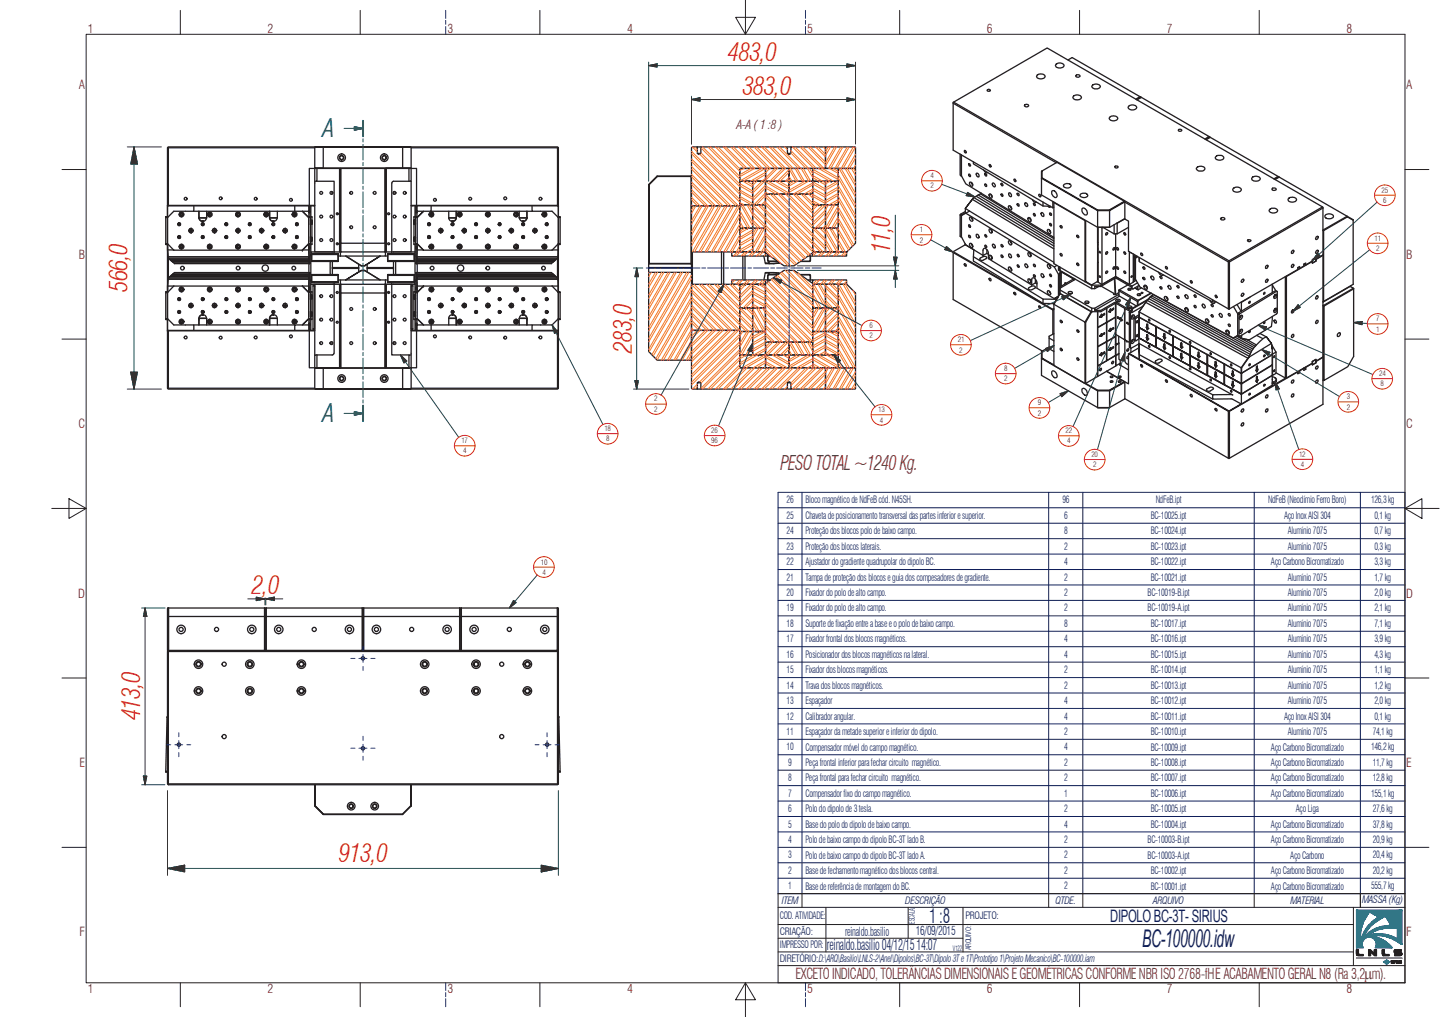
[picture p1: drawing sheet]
<svg xmlns="http://www.w3.org/2000/svg" width="297mm" height="210mm" viewBox="0 0 297 210" stroke-linecap="round" stroke-linejoin="round" font-family="sans-serif">
<defs><g id="words">
<g font-size="5.2" fill="#ec1c23">
<text x="150.1" y="12.5">483,0</text>
<text x="153.1" y="19.6">383,0</text>
<text x="183.7" y="52.3" transform="rotate(-90 183.7 52.3)">11,0</text>
<text x="26.3" y="60.3" transform="rotate(-90 26.3 60.3)">566,0</text>
<text x="130.3" y="72.8" transform="rotate(-90 130.3 72.8)">283,0</text>
<text x="52" y="122.6">2,0</text>
<text x="28.9" y="148.7" transform="rotate(-90 28.9 148.7)">413,0</text>
<text x="69.9" y="177.9">913,0</text>
</g>
<g font-size="5.2" fill="#007a40">
<text x="66.7" y="28.3">A</text>
<text x="66.7" y="87.1">A</text>
</g>
<text font-size="5" fill="#0f1e5a" x="235.6" y="195.4">BC-100000.idw</text>
<text font-size="4.1" fill="#740d37" x="161" y="97">PESO TOTAL ~1240 Kg.</text>
<text font-size="4.1" fill="#0f1e5a" x="191.6" y="190.4">1:8</text>
<text font-size="3.5" fill="#0f1e5a" x="229" y="190.3">DIPOLO BC-3T- SIRIUS</text>
<text font-size="3.1" fill="#0f1e5a" x="170.5" y="196">reinaldo.basilio 04/12/15 14:07</text>
<text font-size="3.1" fill="#740d38" x="164.1" y="202.1">EXCETO INDICADO, TOLERÂNCIAS DIMENSIONAIS E GEOMÉTRICAS CONFORMENBR ISO 2768-fHE ACABAMENTO GERALN8 (Ra 3,2mm).</text>
<g font-size="2.6" fill="#740d38">
<text x="18.1" y="6.8">1</text>
<text x="55.2" y="6.8">2</text>
<text x="92.3" y="6.8">3</text>
<text x="129.4" y="6.8">4</text>
<text x="166.5" y="6.8">5</text>
<text x="203.6" y="6.8">6</text>
<text x="240.7" y="6.8">7</text>
<text x="277.7" y="6.8">8</text>
<text x="16.3" y="18.4">A</text>
<text x="290.1" y="18.4">A</text>
<text x="152" y="26.6">A-A ( 1 :8 )</text>
<text x="16.3" y="53.4">B</text>
<text x="290.1" y="53.4">B</text>
<text x="16.2" y="88.4">C</text>
<text x="290.1" y="88.4">C</text>
<text x="16.2" y="123.3">D</text>
<text x="290.1" y="123.3">D</text>
<text x="16.4" y="158.3">E</text>
<text x="290.1" y="158.3">E</text>
<text x="16.4" y="193.3">F</text>
<text x="290.1" y="193.3">F</text>
<text x="18.1" y="204.9">1</text>
<text x="55.2" y="204.9">2</text>
<text x="92.3" y="204.9">3</text>
<text x="129.4" y="204.9">4</text>
<text x="166.5" y="204.9">5</text>
<text x="203.6" y="204.9">6</text>
<text x="240.7" y="204.9">7</text>
<text x="277.7" y="204.9">8</text>
</g>
<g font-size="2.6" fill="#0f1e5a">
<text x="174.3" y="193.1">reinaldo.basilio</text>
<text x="188.9" y="193">16/09/2015</text>
</g>
<g font-size="2.1" fill="#0f1e5a">
<text x="162.2" y="107.1">25</text>
<text x="162.2" y="103.9">26</text>
<text x="166.2" y="107.1">Chaveta de posicionamento transversal das partes inferior e superior.</text>
<text x="166.2" y="103.9">Bloco magnético de NdFeB cód. N45SH.</text>
<text x="219.1" y="103.9">96</text>
<text x="219.5" y="107.1">6</text>
<text x="237.4" y="107.1">BC-10025.ipt</text>
<text x="238.4" y="103.9">NdFeB.ipt</text>
<text x="261.6" y="103.9">NdFeB (Neodímio Ferro Boro)</text>
<text x="264.9" y="107.1">Aço Inox AISI 304</text>
<text x="282.8" y="103.9">126,3 kg</text>
<text x="283.5" y="107.1">0,1 kg</text>
<text x="162.2" y="110.3">24</text>
<text x="162.2" y="113.5">23</text>
<text x="166.2" y="110.3">Proteção dos blocos polo de baixo campo.</text>
<text x="166.2" y="113.5">Proteção dos blocos laterais.</text>
<text x="219.5" y="110.3">8</text>
<text x="219.5" y="113.5">2</text>
<text x="237.4" y="110.3">BC-10024.ipt</text>
<text x="237.4" y="113.5">BC-10023.ipt</text>
<text x="265.6" y="110.3">Alumínio 7075</text>
<text x="265.6" y="113.5">Alumínio 7075</text>
<text x="283.5" y="110.3">0,7 kg</text>
<text x="283.5" y="113.5">0,3 kg</text>
<text x="162.2" y="116.7">22</text>
<text x="162.2" y="119.8">21</text>
<text x="166.2" y="116.7">Ajustador do gradiente quadrupolar do dipolo BC.</text>
<text x="166.2" y="119.8">Tampa de proteção dos blocos e guia dos compesadores de gradiente.</text>
<text x="219.5" y="116.7">4</text>
<text x="219.5" y="119.8">2</text>
<text x="237.4" y="116.7">BC-10022.ipt</text>
<text x="237.4" y="119.8">BC-10021.ipt</text>
<text x="262.2" y="116.7">Aço Carbono Bicromatizado</text>
<text x="265.6" y="119.8">Alumínio 7075</text>
<text x="283.5" y="116.7">3,3 kg</text>
<text x="283.5" y="119.8">1,7 kg</text>
<text x="162.2" y="123">20</text>
<text x="166.2" y="123">Fixador do polo de alto campo.</text>
<text x="219.5" y="123">2</text>
<text x="236.7" y="123">BC-10019-B.ipt</text>
<text x="265.6" y="123">Alumínio 7075</text>
<text x="283.5" y="123">2,0 kg</text>
<text x="162.2" y="126.2">19</text>
<text x="162.2" y="129.4">18</text>
<text x="166.2" y="126.2">Fixador do polo de alto campo.</text>
<text x="166.2" y="129.4">Suporte de fixação entre a base e o polo de baixo campo.</text>
<text x="219.5" y="126.2">2</text>
<text x="219.5" y="129.4">8</text>
<text x="236.7" y="126.2">BC-10019-A.ipt</text>
<text x="237.4" y="129.4">BC-10017.ipt</text>
<text x="265.6" y="126.2">Alumínio 7075</text>
<text x="265.6" y="129.4">Alumínio 7075</text>
<text x="283.5" y="126.2">2,1 kg</text>
<text x="283.5" y="129.4">7,1 kg</text>
<text x="162.2" y="135.8">16</text>
<text x="162.2" y="132.6">17</text>
<text x="166.2" y="132.6">Fixador frontal dos blocos magnéticos.</text>
<text x="166.2" y="135.8">Posicionador dos blocos magnéticos na lateral.</text>
<text x="219.5" y="132.6">4</text>
<text x="219.5" y="135.8">4</text>
<text x="237.4" y="132.6">BC-10016.ipt</text>
<text x="237.4" y="135.8">BC-10015.ipt</text>
<text x="265.6" y="132.6">Alumínio 7075</text>
<text x="265.6" y="135.8">Alumínio 7075</text>
<text x="283.5" y="132.6">3,9 kg</text>
<text x="283.5" y="135.8">4,3 kg</text>
<text x="162.2" y="139">15</text>
<text x="162.2" y="142.1">14</text>
<text x="166.2" y="139">Fixador dos blocos magnéticos.</text>
<text x="166.2" y="142.1">Trava dos blocos magnéticos.</text>
<text x="219.5" y="139">2</text>
<text x="219.5" y="142.1">2</text>
<text x="237.4" y="139">BC-10014.ipt</text>
<text x="237.4" y="142.2">BC-10013.ipt</text>
<text x="265.6" y="139">Alumínio 7075</text>
<text x="265.6" y="142.1">Alumínio 7075</text>
<text x="283.5" y="139">1,1 kg</text>
<text x="283.5" y="142.1">1,2 kg</text>
<text x="162.2" y="148.5">12</text>
<text x="162.2" y="145.3">13</text>
<text x="166.2" y="148.6">Calibrador angular.</text>
<text x="166.2" y="145.3">Espaçador</text>
<text x="219.5" y="148.5">4</text>
<text x="219.5" y="145.3">4</text>
<text x="237.4" y="148.6">BC-10011.ipt</text>
<text x="237.4" y="145.4">BC-10012.ipt</text>
<text x="264.9" y="148.6">Aço Inox AISI 304</text>
<text x="265.6" y="145.3">Alumínio 7075</text>
<text x="283.5" y="145.3">2,0 kg</text>
<text x="283.5" y="148.5">0,1 kg</text>
<text x="162.2" y="154.9">10</text>
<text x="162.2" y="151.7">11</text>
<text x="166.2" y="154.9">Compensador móvel do campo magnético.</text>
<text x="166.2" y="151.7">Espaçador da metade superior e inferior do dipolo.</text>
<text x="219.5" y="154.9">4</text>
<text x="219.5" y="151.7">2</text>
<text x="237.4" y="154.9">BC-10009.ipt</text>
<text x="237.4" y="151.7">BC-10010.ipt</text>
<text x="262.2" y="154.9">Aço Carbono Bicromatizado</text>
<text x="265.6" y="151.7">Alumínio 7075</text>
<text x="282.8" y="154.9">146,2 kg</text>
<text x="283.2" y="151.7">74,1 kg</text>
<text x="162.6" y="161.3">8</text>
<text x="162.6" y="158.1">9</text>
<text x="166.2" y="158.1">Peça frontal inferior para fechar circuito magnético.</text>
<text x="166.2" y="161.3">Peça frontal para fechar circuito magnético.</text>
<text x="219.5" y="158.1">2</text>
<text x="219.5" y="161.3">2</text>
<text x="237.4" y="158.1">BC-10008.ipt</text>
<text x="237.4" y="161.3">BC-10007.ipt</text>
<text x="262.2" y="158.1">Aço Carbono Bicromatizado</text>
<text x="262.2" y="161.3">Aço Carbono Bicromatizado</text>
<text x="283.2" y="158.1">11,7 kg</text>
<text x="283.2" y="161.3">12,8 kg</text>
<text x="162.6" y="164.4">7</text>
<text x="162.6" y="167.6">6</text>
<text x="166.2" y="164.5">Compensador fixo do campo magnético.</text>
<text x="166.2" y="167.6">Polo do dipolo de 3 tesla.</text>
<text x="219.5" y="164.4">1</text>
<text x="219.5" y="167.6">2</text>
<text x="237.4" y="164.5">BC-10006.ipt</text>
<text x="237.4" y="167.7">BC-10005.ipt</text>
<text x="262.2" y="164.5">Aço Carbono Bicromatizado</text>
<text x="267.3" y="167.6">Aço Liga</text>
<text x="282.8" y="164.4">155,1 kg</text>
<text x="283.2" y="167.6">27,6 kg</text>
<text x="162.6" y="170.8">5</text>
<text x="162.6" y="174">4</text>
<text x="166.2" y="170.8">Base do polo do dipolo de baixo campo.</text>
<text x="219.5" y="170.8">4</text>
<text x="219.5" y="174">2</text>
<text x="237.4" y="170.9">BC-10004.ipt</text>
<text x="262.2" y="170.9">Aço Carbono Bicromatizado</text>
<text x="283.2" y="170.8">37,8 kg</text>
<text x="283.2" y="174">20,9kg</text>
<text x="162.6" y="177.2">3</text>
<text x="166.2" y="177.2">Polo de baixo campo do dipolo BC-3T lado A.</text>
<text x="166.2" y="174">Polo de baixo campo do dipolo BC-3T lado B.</text>
<text x="219.5" y="177.2">2</text>
<text x="236.7" y="174">BC-10003-B.ipt</text>
<text x="236.7" y="177.2">BC-10003-A.ipt</text>
<text x="262.2" y="174">Aço Carbono Bicromatizado</text>
<text x="266.2" y="177.2">Aço Carbono</text>
<text x="283.2" y="177.2">20,4 kg</text>
<text x="162.6" y="180.4">2</text>
<text x="162.6" y="183.6">1</text>
<text x="166.2" y="180.4">Base de fechamento magnético dos blocos central.</text>
<text x="166.2" y="183.6">Base de referência de montagem do BC.</text>
<text x="219.5" y="180.4">2</text>
<text x="219.5" y="183.6">2</text>
<text x="237.4" y="180.4">BC-10002.ipt</text>
<text x="237.4" y="183.6">BC-10001.ipt</text>
<text x="262.2" y="180.4">Aço Carbono Bicromatizado</text>
<text x="262.2" y="183.6">Aço Carbono Bicromatizado</text>
<text x="282.8" y="183.6">555,7 kg</text>
<text x="283.2" y="180.4">20,2 kg</text>
<text x="160.9" y="189.7">COD. ATIVIDADE:</text>
<text x="161.3" y="186.6">ITEM</text>
<text x="186.7" y="186.5">DESCRIÇÃO</text>
<text x="199.1" y="189.7">PROJETO:</text>
<text x="217.8" y="186.6">QTDE.</text>
<text x="237.9" y="186.6">ARQUIVO</text>
<text x="266.2" y="186.6">MATERIAL</text>
<text x="281" y="186.4">MASSA (Kg)</text>
<text x="160.9" y="192.9">CRIAÇÃO:</text>
<text x="160.9" y="195.8">IMPRESSO POR:</text>
<text x="160.9" y="198.6">DIRETÓRIO:D:\ARQ\Basilio\LNLS-2\Anel\Dipolos\BC-3T\Dipolo 3Te 1T\Prototipo 1\Projeto Mecanico\BC-100000.iam</text>
</g>
<text font-size="1.6" fill="#0f1e5a" x="188.7" y="190.7" transform="rotate(-90 188.7 190.7)">ESCALA:</text>
<g font-size="1.5" fill="#740d38">
<text x="191.9" y="36.8">4</text>
<text x="191.9" y="38.9">2</text>
<text x="285" y="39.7">25</text>
<text x="285.3" y="41.9">6</text>
<text x="189.8" y="47.9">1</text>
<text x="189.8" y="50.1">2</text>
<text x="283.5" y="49.7">11</text>
<text x="283.9" y="51.8">2</text>
<text x="179.3" y="67.7">6</text>
<text x="179.3" y="69.8">2</text>
<text x="197.6" y="70.7">21</text>
<text x="283.8" y="66.3">7</text>
<text x="283.8" y="68.5">1</text>
<text x="197.9" y="72.8">2</text>
<text x="207.1" y="76.6">8</text>
<text x="284.5" y="77.6">24</text>
<text x="135" y="82.9">2</text>
<text x="207.1" y="78.7">2</text>
<text x="214.1" y="83.7">9</text>
<text x="277.8" y="82.4">3</text>
<text x="284.8" y="79.8">8</text>
<text x="124.7" y="89">18</text>
<text x="135" y="85">2</text>
<text x="146.7" y="89.4">26</text>
<text x="181.1" y="85.1">13</text>
<text x="181.5" y="87.2">4</text>
<text x="214.1" y="85.8">2</text>
<text x="219.8" y="89.4">22</text>
<text x="277.8" y="84.5">2</text>
<text x="95.2" y="91.5">17</text>
<text x="95.5" y="93.6">4</text>
<text x="125" y="91.1">8</text>
<text x="146.7" y="91.5">96</text>
<text x="220.1" y="91.5">4</text>
<text x="225.2" y="94.3">20</text>
<text x="268" y="94.3">12</text>
<text x="225.5" y="96.5">2</text>
<text x="268.3" y="96.4">4</text>
<text x="111.5" y="116.5">10</text>
<text x="111.9" y="118.6">4</text>
</g>
<g font-size="1.5" fill="#0f1e5a">
<text x="196.6" y="196.2">V122</text>
<text x="200.3" y="196.2" transform="rotate(-90 200.3 196.2)">ARQUIVO:</text>
</g>
</g></defs>
<g fill="none" stroke="#231f20" stroke-width=".27">
<path d="M203.7 18.5a.29 .29 0 0 1 .4-.1 .29 .29 0 0 1 .1 .4h-.5zM213.9 15.5l.2-.1a.94 .94 0 0 1 1.5 .5 1.06 1.06 0 0 1-1.8-.1zM217.8 13.2a1.11 1.11 0 0 1 1.7 .3 1.06 1.06 0 0 1-1.7 .1zM220.3 12.4l.9-.5 14 8.1-.9 .5M221.6 19.7a1.15 1.15 0 0 1 1.5 .4 1.02 1.02 0 0 1-1.8 0zM221.9 15.6a.47 .47 0 0 1 .5-.2 .47 .47 0 0 1 .4 .4 .52 .52 0 0 1-.9-.2zM225.3 17.7a1.09 1.09 0 0 1 1.7 .1l-.6 .5h-.7a.49 .49 0 0 1-.4-.6zM34.7 30.5h-.1v19.8l1.3 1.3h26.5M34.7 30.5v11.9M34.7 30.5h30.2M64.9 34.8h-1.1v7.6M64.9 30.4l1.8-.1z"/>
<path d="M64.9 34.7l1.8 .1zM64.9 34.8v17.2h3.7M64.9 30.4v4.3M64.9 34.8h.1M65 30.3l-30.4 .1M65.4 37.4h3.5v14.9M65.4 34.8v2.6h-.5M66.7 30.3h16.3l-16.3 .1v4.3h16.4l-3.6 .1M66.7 34.8h3.5M68.5 39.6v.5M70 34.8v17.2M70.3 34.8h9.1"/>
<path d="M79.7 34.8v17.2M80.8 37.8v14.5M81.3 39.6v.5M83 30.3l1.8 .1h-1.7v4.3h1.7l-1.8 .1M84.4 37.4h-3.2l-.3 .3M84.4 34.8v2.6M84.7 30.3h30.3l.2 .2v29.7M84.7 34.8l.1 2.6h-.4M84.8 34.8h1.1v7.6h-1.1M84.8 37.4v14.6h-3.6M84.8 30.4v4.3M115 30.5v11.9"/>
<path d="M115.1 30.4l-30.3 .1M133.9 38.1l1.7-1.7h7v18M135.6 36.3l-1.8 1.8M142.6 36.3v.1zM142.6 36.3l-7 .1M142.8 30.3h1.1v1.4l.3 .2 .4-.2v-1.4h17.8v1.4l.4 .2 .3-.2v-1.4h7l.2 .2v4.3h-17.7l-.1 7.7h-9.8l-.1-12zM143.9 31.7h.7M143.9 30.3h.7M152.6 34.8h5.3v2.6h-5.3zM152.6 37.5h2.6v4.8l-2.6-.1zM153.2 37.4h1.5M155.2 37.5h2.7v4.8l-2.7-.1z"/>
<path d="M155.9 37.4h1.4M157.9 38.9h.1M157.9 36.2h.1M157.9 37.4h4.8l.1 2.6-4.9 .1zM157.9 34.8h4.8l.1 2.6h-4.9zM162.4 31.7h.7M162.4 30.3h.7M162.8 34.8h4.8v2.6h-4.8zM162.8 36.2h.1M162.8 37.5l4.8-.1v2.6l-4.8 .1zM162.8 38.9h.1M162.8 35.3v1.5"/>
<path d="M162.8 38v1.4M167.6 36.2h.1M167.6 38.9h.1M167.6 34.8h5.3v2.6h-5.3zM167.7 37.4l2.6 .1-.1 4.8-2.6-.1zM168.8 37.4h.1M170.3 37.5h2.6v4.8l-2.6-.1zM170.3 30.3h6.1l.1 4.4-6.2 .1zM170.3 37.4v.1M171.4 37.4h.1M172.9 34.8h3.6v15.4l-1.8 1.8h-1.8zM196.6 21.3l21.3 12.3"/>
<path d="M196.7 21.1l19.3-11.2 56.8 32.8M198.1 31.8v4.4l.3 .1M198.3 31.9v4.4M198.3 32v4.3l.9 1.6 18.2 11.1M199 31l.1 .1a.22 .22 0 0 1 .2 .2 .22 .22 0 0 1-.2 .2zM199.8 35.9l.2 .1a.27 .27 0 0 1 .2 .2 .27 .27 0 0 1-.1 .3l-.3-.3zM199.8 33.8h.2a.23 .23 0 0 1 .2 .2 .23 .23 0 0 1-.2 .3l-.2-.3zM200.1 37.6a.58 .58 0 0 1 .5 .8 .56 .56 0 0 1-.5-.8zM200.4 37.7l.3 .5M200.5 37.8l.1 .1M200.8 33.4v.4l14.3 8.7v-.8M201.5 35.8a.5 .5 0 0 1 .4 .7 .51 .51 0 0 1-.4-.7z"/>
<path d="M202.5 39.9l-1.7 .9M202.9 35.1a.67 .67 0 0 0 .9 .5M203.2 35.8l.3 .2v.3a.31 .31 0 0 1-.3-.1 .31 .31 0 0 1 0-.4zM203.2 38l.3 .1v.3a.31 .31 0 0 1-.3-.1 .31 .31 0 0 1 0-.3zM204 34a.23 .23 0 0 1 .4 .1 .23 .23 0 0 1-.2 .3zM204.7 37.8a.43 .43 0 0 1 .5 .3 .43 .43 0 0 1-.1 .5l-.3-.3zM206.5 37.9a.25 .25 0 0 1 .3 .1 .25 .25 0 0 1-.1 .4zM208.1 39.8a.45 .45 0 0 1 .5 .3 .45 .45 0 0 1-.1 .5l-.4-.4zM209.2 37h.2a.27 .27 0 0 1 .2 .3 .27 .27 0 0 1-.2 .2zM209.9 39.9l.2 .1 .1 .4a.32 .32 0 0 1-.3-.2 .32 .32 0 0 1 0-.3zM211.4 21.6h.2a.33 .33 0 0 1 .4-.1 .33 .33 0 0 1 .1 .4 .4 .4 0 0 1-.5 .2 .4 .4 0 0 1-.2-.4zM214.9 36.7l11.5 6.6v.2l-11.6-6.7v3.4l11.6 6.7h2.5h-2.5v3.3l.1-.1"/>
<path d="M214.9 35.3l-.1 1.5v-1.5l3.2-1.8 13.9 8M217 39.4a.84 .84 0 0 1 .9 .4 .84 .84 0 0 1 0 .9 .95 .95 0 0 1-.9-1.3zM219.4 38.2l.1-.2a.92 .92 0 0 1 1.4 .4 .85 .85 0 0 1-.8 .4 .85 .85 0 0 1-.7-.6zM228.9 24.2a1.13 1.13 0 0 1 1.7 .2 1.06 1.06 0 0 1-1.8 .1zM230 34.4l.5-.1a.3 .3 0 0 1-.1 .4 .3 .3 0 0 1-.4-.1zM232.9 21.9a1.11 1.11 0 0 1 1.6 .3 1 1 0 0 1-.9 .5 1 1 0 0 1-.9-.5zM235.2 20.1v-.1l.2 .1M235.3 20.2l-.1-.1-.8 .4M235.4 20.1l14 8.1-.9 .5M235.4 20.1l-.9 .5M243.1 26.8l.5-.1 .2 .2-.6 .2zM246.9 34.5a1.02 1.02 0 0 1 1.6 .4l-.3 .4h-.9a.49 .49 0 0 1-.4-.8z"/>
<path d="M249.4 28.3v-.1l.3 .1M249.6 28.4l-.2-.1-.7 .5M249.7 28.3l14 8.1-.9 .5M249.7 28.3l-.9 .5M250.8 32.3l.4-.2h.7a.51 .51 0 0 1 .5 .5 .51 .51 0 0 1-.6 .5 .8 .8 0 0 1-1.1-.6zM254.4 38.8a1.11 1.11 0 0 1 1.7 .4 1.06 1.06 0 0 1-1.8 .1zM258.3 36.6a1.15 1.15 0 0 1 1.7 .3 1.02 1.02 0 0 1-1.8 0zM262.5 38.8a.48 .48 0 0 1 .7 .4l-.6 .1-.2-.2zM263.7 36.5l.2 .1M263.8 36.6l-.1-.1-.8 .5M263.9 36.6l14 8-5 2.9M263.9 36.6l-.9 .5"/>
<path d="M34.2 50.3h.4v.2h-.4zM34.2 44.7h.4v.2h-.4zM34.2 44.9v5.4M34.6 50.5v29.6l.1 .2h30.3M34.6 50.3l.1 2.7M34.6 51.6l.1 1.4M34.6 50.5h.1M34.6 44.7h.1M34.6 42.4v.1M34.6 50.4v1.2h1.3M34.6 57.7v1.4l29.1-.1v6.8M34.7 53v4.4"/>
<path d="M34.7 53h29M34.7 57.4h29M34.7 53.3h29M34.9 57.2h28.8l.1 .5M34.9 53.4h28.8M35.1 53.6h28.7v.2M35.1 57.1h28.7v.4M35.2 53.7h28.6v.2M35.2 56.9h28.6M35.4 53.9h28.4l.1 .1M35.4 56.8h28.4v.1M35.5 54l28.4 .1"/>
<path d="M35.5 56.7h28.3M35.6 54.1h28.2l.1 .3M35.6 56.6h28.2v.2M35.7 54.1h28.2v.3M35.7 56.5h28.1v.2M35.9 59l-1.3 1.4M36.7 46.4h.2M36.7 49.1h.2M36.8 48.7l.4 .1-.1 .4-.4-.1v-.2zM36.8 46l.4 .1-.1 .5-.4-.1v-.2zM36.9 46v.4v-.4M36.9 48.7v.4v-.4"/>
<path d="M37 48.6a.29 .29 0 0 0-.3 .3 .29 .29 0 0 0 .3 .3M37 46a.29 .29 0 0 0-.3 .3 .29 .29 0 0 0 .3 .3M37.1 46l.1 .4M37.1 48.7l.1 .4M37.4 59.5l.2 .1 .1 .2a.23 .23 0 0 1-.4 .1 .23 .23 0 0 1 .1-.4zM37.5 59.4a.31 .31 0 0 0-.3 .4 .31 .31 0 0 0 .3 .3M37.5 59.3a.49 .49 0 0 0-.5 .5 .49 .49 0 0 0 .5 .4M37.5 44a.31 .31 0 0 0-.3 .3 .31 .31 0 0 0 .3 .3M37.5 50.6a.31 .31 0 0 0-.3 .3 .31 .31 0 0 0 .3 .3M37.5 43.8a.49 .49 0 0 0-.5 .5 .49 .49 0 0 0 .5 .5M37.5 50.4a.49 .49 0 0 0-.5 .5 .49 .49 0 0 0 .5 .5M37.5 50.7a.22 .22 0 0 0-.2 .2 .22 .22 0 0 0 .2 .2"/>
<path d="M37.5 44.1a.22 .22 0 0 0-.2 .2 .22 .22 0 0 0 .2 .2M37.5 59.5a.22 .22 0 0 0-.2 .3 .22 .22 0 0 0 .2 .2M39 47.6h.8M39 47.6h.4M39.4 47.6h.1M39.4 47.6v-.5a.45 .45 0 0 0-.4 .5 .45 .45 0 0 0 .4 .4v-.4h-.4M39.4 47.1v.5M39.4 47.6v.4M39.5 47.6h.1M39.5 47.1v.5h.3M39.8 47.6h-.3v.4M40 42.5v1.1h-4.1l-1.3 1.3"/>
<path d="M40 43.6h20.8M41 43.6v1.3a.81 .81 0 0 0 .8 .8 .81 .81 0 0 0 .8-.8v-1.3M41.1 43.6v1.3a.85 .85 0 0 0 .7 .8M41.1 44.9h.1M41.1 44.9h1.5M41.6 49.1h.1M41.7 48.7v.4v-.4M41.7 46v.4h-.1M41.8 46a.29 .29 0 0 0-.3 .3 .29 .29 0 0 0 .3 .3M41.8 48.6a.29 .29 0 0 0-.3 .3 .29 .29 0 0 0 .3 .3M42 45.7l-.3-.1v.1M42 46v.4"/>
<path d="M42 48.7v.4M43.2 59.6h.3v.2a.23 .23 0 0 1-.3 .1 .23 .23 0 0 1 0-.3zM43.3 59.4a.31 .31 0 0 0-.3 .4 .31 .31 0 0 0 .3 .3M43.3 59.3a.49 .49 0 0 0-.5 .5 .49 .49 0 0 0 .5 .4M43.3 50.6a.31 .31 0 0 0-.3 .3 .31 .31 0 0 0 .3 .3M43.3 44a.31 .31 0 0 0-.3 .3 .31 .31 0 0 0 .3 .3M43.3 50.4a.49 .49 0 0 0-.5 .5 .49 .49 0 0 0 .5 .5M43.3 43.8a.49 .49 0 0 0-.5 .5 .49 .49 0 0 0 .5 .5M43.3 50.7l-.2 .1v.2l.2 .1M43.3 44.1l-.2 .1v.2l.2 .1M43.3 59.5l-.2 .2v.1l.2 .2M43.8 47.6h.4v.4"/>
<path d="M43.8 47.6h.9M43.8 47.6h.4M44.2 47.6h.1M44.2 47.1v.5M44.3 47.6h.1M44.3 47.6v-.5a.45 .45 0 0 0-.5 .5 .45 .45 0 0 0 .5 .4v-.4M44.3 47.1v.5h.4M44.7 47.6h-.4v.4M46.5 46.4h.1M46.5 49.1h.1M46.6 46v.4v-.4M46.6 48.7v.4v-.4"/>
<path d="M46.7 48.6l-.3 .2v.3l.3 .1M46.7 46l-.3 .1v.3l.3 .2M46.8 46l.1 .4M46.8 48.7l.1 .4M48.7 47.6h.4v.4M48.7 47.6h.8M48.7 47.6h.4M49 59.5l.3 .1 .1 .2a.23 .23 0 0 1-.4 .1 .23 .23 0 0 1 0-.4zM49.1 47.6h.1M49.1 47.1v.5M49.1 50.7l-.1 .1 .1 .3M49.1 44.1l-.1 .1 .1 .3-.2-.2 .1-.2h.3l.1 .3-.3 .1"/>
<path d="M49.1 59.4a.31 .31 0 0 0-.3 .4 .31 .31 0 0 0 .3 .3M49.1 59.3a.49 .49 0 0 0-.5 .5 .49 .49 0 0 0 .5 .4M49.1 50.6a.31 .31 0 0 0-.3 .3 .31 .31 0 0 0 .3 .3M49.1 44a.31 .31 0 0 0-.3 .3 .31 .31 0 0 0 .3 .3M49.1 43.8a.49 .49 0 0 0-.5 .5 .49 .49 0 0 0 .5 .5M49.1 50.4a.49 .49 0 0 0-.5 .5 .49 .49 0 0 0 .5 .5M49.1 47.6v-.5a.45 .45 0 0 0-.4 .5 .45 .45 0 0 0 .4 .4v-.4M49.1 59.5l-.1 .2 .1 .3M49.2 47.6h.1M49.2 47.1v.5h.3M49.5 47.6h-.3v.4M51.3 46.4h.1"/>
<path d="M51.3 49.1h.1M51.4 46v.4v-.4M51.4 48.7v.4v-.4M51.6 46l-.3 .1v.3l.3 .2M51.6 48.6l-.3 .2v.3l.3 .1M51.7 46l.1 .4M51.7 48.7l.1 .4M53.5 47.6h.9M53.6 47.4a.45 .45 0 0 1 .8 0v.4a.45 .45 0 0 1-.6 .2 .45 .45 0 0 1-.2-.6zM53.6 47.6h.3v.4M53.6 47.6h.3M53.9 47.6h.1"/>
<path d="M53.9 47.1v.5M54 47.6h.1M54 47.6v-.5l-.4 .3v.4l.4 .2v-.4M54 47.1v.5h.4M54.4 47.6h-.4v.4M54.7 59.6l.4-.2 .1 .2v.3a.31 .31 0 0 1-.4 .1 .31 .31 0 0 1-.1-.4zM54.7 59.7l.1-.1a.23 .23 0 0 1 .4 .1 .23 .23 0 0 1-.1 .3 .23 .23 0 0 1-.4-.2zM55 50.7l-.2 .3a.21 .21 0 0 0 .3 0 .21 .21 0 0 0 0-.3l-.4 .1v.2l.3 .1M55 44.1l-.2 .1 .2 .3-.3-.1v-.2l.4-.1 .1 .2-.2 .2M55 59.4h-.1a.32 .32 0 0 0-.3 .4 .32 .32 0 0 0 .4 .3M55 59.3a.49 .49 0 0 0-.5 .5 .49 .49 0 0 0 .5 .4M55 50.6h-.1a.32 .32 0 0 0-.3 .4 .32 .32 0 0 0 .4 .2"/>
<path d="M55 44h-.1a.32 .32 0 0 0-.3 .3 .32 .32 0 0 0 .4 .3M55 50.4a.49 .49 0 0 0-.5 .5 .49 .49 0 0 0 .5 .5M55 43.8a.49 .49 0 0 0-.5 .5 .49 .49 0 0 0 .5 .5M55 59.5l-.2 .2 .2 .3M55.6 43.6v1.3a.81 .81 0 0 0 .8 .8 .81 .81 0 0 0 .8-.8v-1.3M55.6 43.6v1.3a.85 .85 0 0 0 .8 .8M55.6 44.9h1.6M56.2 49.1h.1M56.2 48.7l.5 .1v.3l-.2 .1a.31 .31 0 0 1-.4-.1 .31 .31 0 0 1 .1-.4zM56.2 46l.5 .1v.3l-.2 .2a.31 .31 0 0 1-.4-.2 .31 .31 0 0 1 .1-.4zM56.3 48.7v.4v-.4M56.3 46l-.1 .4"/>
<path d="M56.4 48.6a.29 .29 0 0 0-.3 .3 .29 .29 0 0 0 .3 .3M56.4 46a.29 .29 0 0 0-.3 .3 .29 .29 0 0 0 .3 .3M56.5 45.7l-.2-.1v.1M56.5 46l.1 .4M56.5 48.7l.1 .4M58.4 47.6h.9M58.4 47.6h.4M58.8 47.6h.1M58.8 47.6v-.5a.45 .45 0 0 0-.4 .5 .45 .45 0 0 0 .4 .4v-.4h-.4M58.9 47.6h.1M58.9 47.1v.5M58.9 47.6h.4"/>
<path d="M59.3 47.6h-.4v.4M60.5 44.1a.32 .32 0 0 1 .5-.1 .32 .32 0 0 1-.1 .5l-.4-.1zM60.5 50.8a.31 .31 0 0 1 .5-.1 .31 .31 0 0 1 0 .5 .31 .31 0 0 1-.5-.1zM60.6 50.7h.3a.23 .23 0 0 1 0 .4 .23 .23 0 0 1-.3-.1zM60.6 59.5l.5 .1v.3a.31 .31 0 0 1-.5 .1 .31 .31 0 0 1 0-.5zM60.6 59.6a.24 .24 0 0 1 .4 0 .24 .24 0 0 1-.1 .3 .24 .24 0 0 1-.3-.1zM60.8 59.3a.49 .49 0 0 0-.5 .5 .49 .49 0 0 0 .5 .4M60.8 43.8a.49 .49 0 0 0-.5 .5 .49 .49 0 0 0 .5 .5M60.8 50.4a.49 .49 0 0 0-.5 .5 .49 .49 0 0 0 .5 .5M60.8 50.7l-.2 .1 .2 .3M60.8 44.1l-.2 .1 .2 .3-.2-.1v-.3h.3l.1 .2-.2 .2M60.8 59.4h-.1a.32 .32 0 0 0-.2 .4 .32 .32 0 0 0 .3 .3"/>
<path d="M60.8 50.6h-.1a.32 .32 0 0 0-.2 .4 .32 .32 0 0 0 .3 .2M60.8 44h-.1a.32 .32 0 0 0-.2 .3 .32 .32 0 0 0 .3 .3M60.8 59.5l-.2 .2 .2 .3M60.8 42.5v1.1M61 46.4h.2M61 49.1h.2M61.1 46l.4 .1-.1 .5-.4-.1zM61.1 48.7l.4 .1-.1 .4-.4-.1zM61.2 46v.4v-.4M61.2 48.7v.4v-.4M61.2 46a.29 .29 0 0 0-.2 .3 .29 .29 0 0 0 .2 .3M61.2 48.6a.29 .29 0 0 0-.2 .3 .29 .29 0 0 0 .2 .3"/>
<path d="M61.4 46l.1 .4M61.4 48.7l.1 .4M62.4 51.6h1.3l.1 1.4M62.4 51.6h.1M63.7 50.3v3M63.7 44.9h.1M63.7 50.3h.1M63.7 44.9l-1.3-1.3 1.3 1.3v5.4l-1.3 1.3M63.7 50.3l-1.3 1.3M63.7 53.4l.1 .2zM63.7 53.3l.1 .1M63.7 53l.1 .2"/>
<path d="M63.7 42.5v1.1h-2.9M63.7 57.4v1.7M63.7 43.6v1.1M63.7 50.5v1.1M63.7 53.3v.1M63.7 54.4v1.9M63.8 50.9v.5zM63.8 43.5v.4zM63.8 56.9v.2zM63.8 59.3v.5zM63.8 42.5h1.1M63.8 42.4l-29.2 .1h29.2"/>
<path d="M63.8 42.5l.1 .9zM63.8 56.7v.3M63.8 42.4v.1M63.8 42.4h1.1M63.8 53.6v.1M63.8 57.1v.1M63.9 56.6v-.3v.4M63.9 50.9v.5zM63.9 43.5v.4zM63.9 56.3h-27.9l-1.3 1.2M63.9 59.3v.5zM63.9 50.5v3.9h-27.9l-1.4-1.2v-.2"/>
<path d="M63.9 42.5v2.2M63.9 56.3v3.9M64 44.7h-.3v.2h.3M64 44.7h.3v5.8h-.6v-.2h.3M64 45.4v.9zM64 48.9v.9zM64 44.7v5.8M64.1 57.8h.2v.3h-.2zM64.1 52.6h.2v.2h-.2zM64.1 58.7h17.1M64.1 42.5v2.2M64.1 50.5v1.5"/>
<path d="M64.1 52.8v5M64.1 58.1v2.1M64.3 58.1v.3h4.6M64.3 56.7v.2zM64.3 58.1h.1M64.3 52.6v-.3h5.5v1.5M64.3 53.8v.2M64.3 56.9v.9M64.3 48.9v.9zM64.3 45.4v.9zM64.3 52.5h.1M64.3 54h5.4"/>
<path d="M64.3 58.2h5.4M64.3 56.7h5.4M64.3 52.5h5.4M64.6 59v8.8M64.8 52.3v.2M64.8 58.2v.2M64.9 58.9h-.3v.1h.3v8.8h-.3v.2h.3M68.1 54v2.7M68.6 58.7h-3.7v14.6M68.6 52h-4.5v.6M68.6 55.3h5.4v.8M68.6 55.4h5.4"/>
<path d="M68.6 52h17M68.6 54v2.7M68.6 55.2h5.4M68.9 58.4v14.5l-.4 .4M69.3 52.3v.2M69.3 58.2v.2M69.7 58.2h.1M69.7 53.8v.2zM69.7 52.5h.1M69.7 52.5v1.3h-5.4v-1M69.7 56.7l.1 .2M69.7 56.7v1.4h-5.4"/>
<path d="M69.7 52.5h-5.4v1.5M69.8 57.8l-.1-1h-5.4v1.3M69.8 52.8h.4M70 58.7v17.2M70.2 58.7h.1M70.2 51.9h.1M70.2 58.8l.1 17.1-.1-15.4M70.2 50.2l.1 1.8v-17.2v15.4h9.1v1.8l.1-.1M70.2 57.8h-.4v.6h-.9M70.2 51.9v.9M70.3 51.9h.1M71.3 57.8l3.2-1.9z"/>
<path d="M74 54.6l-.1 .7M74.4 55.9h.8l3.2 1.9M74.4 54.8l-3.1-2 3.2 2h.8M74.5 55.8h.7M74.5 54.9h.7M75.3 55.9l3.1 1.9M75.7 54.6l.1 .7M75.7 55.4h5.5M75.7 55.2h5.5M78.4 52.8l-3.2 2 3.2-2M79.4 58.7h.1M79.4 58.7l.1 17.2-.1-15.4h-9.1v-1.8l-.1 .1"/>
<path d="M79.4 58.7l.1 1.8M79.5 51.9h-.1M79.5 51.9h.1M79.5 50.2l-.1-15.4 .1 17.1M79.5 57.8h-9.3v1M79.5 51.9v.9h-9.3M79.5 57.8v1M79.5 57.8h.5M79.7 58.7v17.2M80 56.7v.2zM80 58.1h.1M80 52.8v1.2"/>
<path d="M80 52.5h.1M80 54h5.4M80 58.2h5.4M80 56.7h5.4M80 52.5h5.4M80.5 52.3v.2M80.5 58.2v.2M80.8 58.4v14.9h3.6M80.8 52.3h4.7v.3M80.8 52.3h-.8v.5h-.5M81.2 58.7h3.6v17.2M81.2 55.3h-5.5v.8"/>
<path d="M81.2 54v2.7M81.6 54v2.7M84.8 58.9h.4v.1h-.4v8.8h.4v.2h-.4M84.8 42.5h.8M84.9 52.3v.2M84.9 58.2v.2M85.2 59v8.8M85.4 45.4v.9zM85.4 48.9v.9zM85.4 58.2h.1M85.4 53.8v.2zM85.4 52.5h.1"/>
<path d="M85.4 56.7l.1 .2M85.4 52.5h-5.4v1.5M85.4 56.7v1.4h-5.4M85.4 52.5v1.3h-5.4M85.5 57.8h.1v.3h-.1zM85.5 52.6h.1v.2h-.1zM85.5 57.8l-.1-1h-5.4v1.6h5.5v-.3M85.5 52.8v1M85.6 58.1v.6h-4.4M85.6 50.5v2.1M85.6 52.8v5M85.6 58.7v1.5"/>
<path d="M85.7 50.3h.4v.2h-.4zM85.7 44.7h.4v.2h-.4M85.7 48.9v.9zM85.7 45.4v.9zM85.7 44.7h-.3v5.8h.3M85.7 44.7v5.6M85.8 50.5v3.9h27.9l1.3-1.2M85.8 42.5h-.2v2.2M85.8 42.5h29.4M85.8 42.5v2.2M85.8 59.3v.5zM85.8 43.5v.4z"/>
<path d="M85.8 50.9v.5zM85.9 56.6l.1 .1h28.2M85.9 56.7l.1 .1h28.4M85.9 42.5v.9zM85.9 54v.4v-.3M85.9 57.1l.1 .1zM85.9 56.7l.1 .2h28.5M85.9 56.8l.1 .3h28.6M85.9 53.6l.1 .1zM85.9 53.7l.1 .3h28.2M85.9 53.8v.3h28.2M85.9 53.9v.2h28.2"/>
<path d="M85.9 57v.1M86 57.2v.2M86 57.5v.2l29.1-.1M86 57.7v1.4l29.1-.1v1.3M86 59.3v.5zM86 43.5v.4zM86 53v.4h28.8M86 53.2v.4h28.6M86 50.9v.5zM86 53.7v.2h28.4M86 53.7h28.5M86 53.4l-.1 .2"/>
<path d="M86 57.4l.1 2.9M86 51.6v1.7h29M86 57.4l29 .1 .1 .1M86 43.6v1.1M86 59.1v1.1M86 57.2h28.8M86.1 44.9l1.3-1.3-1.3 1.3v6.7h1.3M86.1 50.3l1.3 1.3M86.1 54.4v1.9M87.4 59h.1M87.4 59l-1.3 1.4v5.4l1.3 1.3-1.3-1.3M87.4 59l-1.3 1.3"/>
<path d="M88.3 48.7a.31 .31 0 0 1 .5 .1 .31 .31 0 0 1-.2 .4l-.3-.1zM88.3 46a.31 .31 0 0 1 .5 .1 .31 .31 0 0 1-.2 .5l-.3-.1zM88.3 46v.4M88.3 48.7v.4M88.5 48.6a.29 .29 0 0 1 .3 .3 .29 .29 0 0 1-.3 .3M88.5 46a.29 .29 0 0 1 .3 .3 .29 .29 0 0 1-.3 .3M88.6 46.4v-.4v.4M88.6 49.1v-.4v.4M88.6 46.4h.1M88.6 49.1h.1M88.7 59.6l.4-.2 .1 .2v.3a.31 .31 0 0 1-.4 .1 .31 .31 0 0 1-.1-.4zM88.8 59.5l.3 .1 .1 .2a.23 .23 0 0 1-.4 .1 .23 .23 0 0 1 0-.4z"/>
<path d="M88.9 59.5l.2 .2-.2 .3M88.9 44.1a.22 .22 0 0 0-.1 .3 .22 .22 0 0 0 .4 0l-.1-.3h-.2l.2 .1-.2 .3M88.9 59.4a.31 .31 0 0 1 .4 .4 .31 .31 0 0 1-.4 .3M88.9 44a.31 .31 0 0 1 .4 .3 .31 .31 0 0 1-.4 .3M88.9 50.6a.31 .31 0 0 1 .4 .3 .31 .31 0 0 1-.4 .3M88.9 50.7l.2 .1-.2 .3M88.9 43.6h20.9M89 59.3a.49 .49 0 0 1 .4 .5 .49 .49 0 0 1-.4 .4M89 43.8a.49 .49 0 0 1 .4 .5 .49 .49 0 0 1-.4 .5M89 50.4a.49 .49 0 0 1 .4 .5 .49 .49 0 0 1-.4 .5M90.5 47.6h.4v.4M90.5 47.6h.8"/>
<path d="M90.9 47.6h.1M90.9 47.1v.5h-.4M90.9 47.6v-.5l.4 .3v.4l-.4 .2v-.4M91 47.6h.1M91 47.1v.5h.3M91.3 47.6h-.3v.4M92.6 43.6v1.3a.79 .79 0 0 0 .8 .8 .79 .79 0 0 0 .7-.8M92.6 44.9h1.5M93.2 45.7l.3-.1v.1M93.2 46l-.1 .4M93.2 48.7l-.1 .4M93.3 46a.29 .29 0 0 1 .3 .3 .29 .29 0 0 1-.3 .3"/>
<path d="M93.3 48.6a.29 .29 0 0 1 .3 .3 .29 .29 0 0 1-.3 .3M93.5 49.1v-.4v.4M93.5 46l.1 .4M93.5 49.1h.1M94.1 44.9a.85 .85 0 0 1-.8 .8M94.1 43.6v1.3M94.5 50.8a.31 .31 0 0 1 .5-.1 .31 .31 0 0 1 0 .5 .31 .31 0 0 1-.5-.1zM94.5 44.1a.32 .32 0 0 1 .5-.1 .32 .32 0 0 1-.1 .5h-.3zM94.8 59.5l.1 .1 .1 .2a.21 .21 0 0 1-.3 .2 .21 .21 0 0 1-.1-.3 .21 .21 0 0 1 .3 0l-.1 .3M94.8 44.1a.22 .22 0 0 0-.2 .3 .22 .22 0 0 0 .4 0l-.1-.3h-.1l.1 .1-.1 .3M94.8 59.4h.1a.32 .32 0 0 1 .2 .4 .32 .32 0 0 1-.3 .3M94.8 50.6h.1a.32 .32 0 0 1 .2 .4 .32 .32 0 0 1-.3 .2"/>
<path d="M94.8 44h.1a.32 .32 0 0 1 .2 .3 .32 .32 0 0 1-.3 .3M94.8 50.7l.1 .1-.1 .3M94.8 59.3a.49 .49 0 0 1 .5 .5 .49 .49 0 0 1-.5 .4M94.8 50.4a.49 .49 0 0 1 .5 .5 .49 .49 0 0 1-.5 .5M94.8 43.8a.49 .49 0 0 1 .5 .5 .49 .49 0 0 1-.5 .5M95.3 47.6h.4v.4M95.3 47.6h.9M95.7 47.6h.1M95.7 47.1v.5h-.4M95.8 47.6h.1M95.8 47.6v-.5a.45 .45 0 0 1 .4 .5 .45 .45 0 0 1-.4 .4v-.4M95.8 47.1v.5h.4"/>
<path d="M96.2 47.6h-.4v.4M98 46v.4M98 48.7v.4M98.2 48.6l.2 .2v.3l-.2 .1M98.2 46l.2 .1v.3l-.2 .2M98.3 46.4v-.4v.4M98.3 49.1v-.4v.4M98.3 46.4h.1M98.3 49.1h.1M100.2 47.6h.4v.4M100.2 47.6h.8M100.3 44.1a.32 .32 0 0 1 .5-.1 .32 .32 0 0 1 0 .5l-.5-.1z"/>
<path d="M100.3 50.8a.31 .31 0 0 1 .5-.1 .31 .31 0 0 1 0 .5 .31 .31 0 0 1-.5-.1zM100.4 47.2h.5l.1 .2v.4a.45 .45 0 0 1-.7 .1 .45 .45 0 0 1 .1-.7zM100.5 50.7h.2a.23 .23 0 0 1 .1 .4 .23 .23 0 0 1-.4 0 .23 .23 0 0 1 .1-.4zM100.6 47.6h.1M100.6 47.1v.5h-.4M100.6 59.5l.2 .2-.2 .3M100.6 44.1a.23 .23 0 0 0-.1 .3 .23 .23 0 0 0 .3 0 .23 .23 0 0 0-.1-.3l.1 .3-.2 .1M100.6 59.4h.1a.32 .32 0 0 1 .2 .4 .32 .32 0 0 1-.3 .3M100.6 59.3a.49 .49 0 0 1 .5 .5 .49 .49 0 0 1-.5 .4M100.6 50.6h.1a.32 .32 0 0 1 .2 .4 .32 .32 0 0 1-.3 .2M100.6 44h.1a.32 .32 0 0 1 .2 .3 .32 .32 0 0 1-.3 .3M100.6 43.8a.49 .49 0 0 1 .5 .5 .49 .49 0 0 1-.5 .5"/>
<path d="M100.6 50.4a.49 .49 0 0 1 .5 .5 .49 .49 0 0 1-.5 .5M100.6 47.6v-.5a.45 .45 0 0 1 .4 .5 .45 .45 0 0 1-.4 .4v-.4M100.6 50.7l.2 .1-.2 .3M100.6 47.1v.5h.4M101 47.6h-.4v.4M102.9 46l-.1 .4M102.9 48.7l-.1 .4M103 46a.29 .29 0 0 1 .3 .3 .29 .29 0 0 1-.3 .3M103 48.6a.29 .29 0 0 1 .3 .3 .29 .29 0 0 1-.3 .3M103.2 46.4v-.4v.4M103.2 49.1v-.4v.4M103.2 46.4h.1"/>
<path d="M103.2 49.1h.1M105 47.6h.4v.4M105 47.6h.9M105.4 47.6h.1M105.4 47.1v.5h-.4M105.4 47.1v.5M105.4 47.6v.4M105.5 47.6h.1M105.9 47.6h-.4v-.5a.45 .45 0 0 1 .4 .5 .45 .45 0 0 1-.4 .4v-.4h.4M106.3 59.6a.24 .24 0 0 1 .3 0 .24 .24 0 0 1-.1 .3 .24 .24 0 0 1-.3-.1zM106.3 44.1a.24 .24 0 0 1 .3 0 .24 .24 0 0 1-.1 .4 .24 .24 0 0 1-.3-.1zM106.3 50.7h.2a.23 .23 0 0 1 .1 .4 .23 .23 0 0 1-.4-.1z"/>
<path d="M106.4 59.5l.2 .2v.1l-.2 .2M106.4 44.1l.2 .1v.2l-.2 .1M106.4 50.7l.2 .1v.2l-.2 .1M106.4 59.4a.31 .31 0 0 1 .3 .4 .31 .31 0 0 1-.3 .3M106.4 59.3a.49 .49 0 0 1 .5 .5 .49 .49 0 0 1-.5 .4M106.4 50.6a.31 .31 0 0 1 .3 .3 .31 .31 0 0 1-.3 .3M106.4 44a.31 .31 0 0 1 .3 .3 .31 .31 0 0 1-.3 .3M106.4 50.4a.49 .49 0 0 1 .5 .5 .49 .49 0 0 1-.5 .5M106.4 43.8a.49 .49 0 0 1 .5 .5 .49 .49 0 0 1-.5 .5M107.1 43.6v1.3a.81 .81 0 0 0 .8 .8 .81 .81 0 0 0 .8-.8v-1.3M107.1 44.9h1.6M107.7 48.7l.5 .1-.2 .4-.3-.1-.1-.2z"/>
<path d="M107.7 46l.5 .1-.2 .5-.3-.1-.1-.2zM107.7 45.7l.3-.1v.1M107.7 46v.4M107.7 48.7v.4M107.9 48.6a.29 .29 0 0 1 .3 .3 .29 .29 0 0 1-.3 .3M107.9 46a.29 .29 0 0 1 .3 .3 .29 .29 0 0 1-.3 .3M108 49.1v-.4v.4M108 46v.4h.1M108 49.1h.1M108.7 43.6v1.3a.85 .85 0 0 1-.8 .8M108.7 44.9h.1M109.8 42.5v1.1h4.1l1.3 1.3"/>
<path d="M109.9 47.6h.3v.4M109.9 47.6h.8M110.2 47.6h.1M110.2 47.1v.5h-.3M110.3 47.6h.1M110.3 47.1v.5M110.3 47.6v.4M110.7 47.6h-.4v-.5a.45 .45 0 0 1 .4 .5 .45 .45 0 0 1-.4 .4v-.4h.4M112.1 59.6a.24 .24 0 0 1 .3 0 .24 .24 0 0 1 0 .3 .24 .24 0 0 1-.4-.1zM112.1 44.1a.24 .24 0 0 1 .3 0 .24 .24 0 0 1 0 .4 .24 .24 0 0 1-.4-.1zM112.1 50.7h.3a.23 .23 0 0 1 0 .4 .23 .23 0 0 1-.4-.1zM112.2 59.5a.22 .22 0 0 1 .2 .3 .22 .22 0 0 1-.2 .2"/>
<path d="M112.2 44.1a.22 .22 0 0 1 .2 .2 .22 .22 0 0 1-.2 .2M112.2 50.7a.22 .22 0 0 1 .2 .2 .22 .22 0 0 1-.2 .2M112.3 59.4a.31 .31 0 0 1 .3 .4 .31 .31 0 0 1-.3 .3M112.3 59.3a.49 .49 0 0 1 .5 .5 .49 .49 0 0 1-.5 .4M112.3 50.6a.31 .31 0 0 1 .3 .3 .31 .31 0 0 1-.3 .3M112.3 44a.31 .31 0 0 1 .3 .3 .31 .31 0 0 1-.3 .3M112.3 43.8a.49 .49 0 0 1 .5 .5 .49 .49 0 0 1-.5 .5M112.3 50.4a.49 .49 0 0 1 .5 .5 .49 .49 0 0 1-.5 .5M112.6 46l-.1 .4M112.6 48.7l-.1 .4M112.8 46a.29 .29 0 0 1 .2 .3 .29 .29 0 0 1-.2 .3M112.8 48.6a.29 .29 0 0 1 .2 .3 .29 .29 0 0 1-.2 .3"/>
<path d="M112.9 46.4v-.4v.4M112.9 49.1v-.4v.4M112.9 46.4h.1M112.9 49.1h.1M113.9 59l1.3 1.4v19.7h-.2M113.9 51.6h1.3l-.1 1.4M114.1 56.5l-28.2 .1-.1-.3 .1 .3h28.2M115 53.3v4.1M115.1 57.6l.1 2.7M115.1 57.6l.1 1.5M115.1 57.7l-.1-.3-1.3-1.1h-27.9v3.9M115.1 50.4l-.1 2.8 .1-.2h-29.1v-2.5"/>
<path d="M115.1 42.4v.1M115.2 42.4h-29.3l.1 1.2h2.9v-1.1M115.2 44.7h.3v.2h-.3zM115.2 44.7h.1M115.2 42.5h.1M115.2 50.3l-1.3 1.3h-26.5M115.5 44.9v5.4h-.3v.2h.3v-.2M133.8 56.2h8.8v18.1h-7l-1.8-1.8zM133.8 56.2l.1-.9h8.7v.9M133.8 55.2h8.8v.1M133.8 55.2l.1 .1M133.9 54.4l-.1-16.3v17.1"/>
<path d="M142.6 58.7h10v9.4l-9.9 .1zM142.6 51.9v2.6h-8.8l8.8-.1v1M142.6 42.5h.1M142.6 42.4v.1M142.7 42.5h9.9v9.4l-9.9 .1zM142.8 52v6.7M148.8 52v6.7M149.3 52v6.7M150.9 57.8h7v.9h-7zM150.9 52h7v.8h-7zM152.6 42.5h.1M152.6 58.7h2.6v4.9l-2.6-.1z"/>
<path d="M152.6 47.1h2.6v4.9l-2.6-.1zM152.6 42.3h2.6v4.8h-2.6zM153.2 58.7h.1M153.2 58.7h1.5M153.2 47.1h1.5M153.2 52.8v5M153.7 58.7h.1M153.7 52.8v5M153.8 58.7h.1M154.1 47.1h.1M154.1 51.9v.1M155.2 58.7h2.7v4.9l-2.7-.1z"/>
<path d="M155.2 47.1h2.7v4.9l-2.7-.1zM155.3 42.3h2.6v4.8h-2.7zM155.9 58.7h1.4M155.9 42.3h1.4M156.4 58.7h.1M156.8 42.3h.1M156.8 51.9v.1M157.4 58.7h.1M157.5 52.8l.4 1.5M157.9 57.8h1M157.9 52.8h1M157.9 58.5l3.9-2.7h2l3.8 2.7-.1 12.1-9.6-.1z"/>
<path d="M158 40.1h9.6v12l-3.8 2.8h-2l-3.9-2.8zM158.3 52.8v.3M158.3 57.6v.2M158.3 52.8v1M158.5 56.7l-.2 .1 .1 1-.1-1M158.5 53.9l.1 .4M158.6 56.7v-.4l-.1 .4M158.6 53.9l-.3-.1 .2 .2M158.6 54.3l.1 .1h.9M158.6 54.3l.1 .1M158.6 54.3h-.7v.1h1.7M158.6 56.7h1.8"/>
<path d="M158.6 56.7l-.2 .2M158.6 54v.3M158.6 56.4l.1-.1h-.8l-.4 1.5M158.7 56.3h1.8M159.6 56.3h-1.7M159.6 56.3l.9 .1M160.4 53.9l-1.9 .1h2M160.5 56.7h-1.9M160.5 54.3l-.9 .1M160.5 56.3l.4 .1M160.5 56.4h.3M160.8 54.2l-.3 .1"/>
<path d="M160.9 54.3h-.4M165.1 56.7h1.9h-1.8M165.2 53.9h1.8M166.7 57.8h.9M166.7 52.8h.9M167 56.7l.2 .1-.2-.1M167 53.9l-1.9 .1M167.1 52.8l.1 1-.2 .2M167.1 56.9v.9M167.1 53.8l-.1 .1M167.2 52.8v1M167.2 56.8v1"/>
<path d="M167.6 57.8h7v.9h-7zM167.6 52h7v.8h-7zM167.7 58.7h2.6l-.1 4.9-2.6-.1zM167.7 42.3h2.6l-.1 4.8h-2.6zM167.7 47.1h2.6l-.1 4.8h-2.6zM168.3 58.7h1.4M168.3 51.9h1.4M168.3 42.3h1.4M168.8 42.3h.1M170.3 47.1h2.6v4.8h-2.6zM170.3 42.2v.1M170.3 58.7h2.6v4.9l-2.6-.1z"/>
<path d="M170.3 42.3h2.6v4.8h-2.6zM170.9 58.7h1.4M170.9 51.9h1.4M170.9 47.1h1.4M171.4 47.1h.1M172.9 58.7h1.8l1.8 1.8v15.4h-3.6zM196.6 51.9v.2l20.6 11.9v-.2M196.6 51.9l20.6 11.9M196.6 52.1v9.7l18.4 10.7M198.1 44.4v4.4l.3 .2M198.3 44.5v4.4M198.4 44.3l-.2-.1-.1 .2"/>
<path d="M198.4 44.3l-.1 .2-.2-.1M198.9 54.5l.1-.1 .3 .2v.4l-.3-.2zM199.1 50.3v.2l1.8 1.1-.1 2.3 14.3 8.7M199.1 50.5l-2.5 1.4M199.1 43.6l-.9 .6M199.1 43.9l-.7 .4M199.2 44l-.9 .5v4.4l.9 1.7 3.6 2.1M199.2 44l18.3 11.1M199.8 48.5l.2 .1a.27 .27 0 0 1 .2 .2 .27 .27 0 0 1-.2 .3l-.2-.3zM199.8 46.4h.2a.25 .25 0 0 1 .2 .3 .25 .25 0 0 1-.2 .2l-.2-.2zM200 43.6l-.9-.6 1.7-2.2-1.7 2.2v1.1M200 43.6l-.8 .4"/>
<path d="M200 43.6l17.4 10.5M200.1 44.8a.48 .48 0 0 1 .5 .3 .48 .48 0 0 1-.2 .6 .61 .61 0 0 1-.3-.9zM200.1 50.2a.48 .48 0 0 1 .5 .3 .48 .48 0 0 1-.2 .6 .61 .61 0 0 1-.3-.9zM200.4 50.3l.3 .5M200.4 44.9l.3 .5M200.5 50.5l.1 .1M200.5 45l.1 .2M200.6 41.1l16.8 10.3M200.8 53l14.3 8.7M200.9 40.8l16.5 10M201.4 40.5l16 9.7M201.4 48.4a.41 .41 0 0 1 .5 .2 .41 .41 0 0 1-.2 .5l-.3-.2z"/>
<path d="M201.8 40.2l15.6 9.6M202.1 53.4l.8-.5a.38 .38 0 0 1 .4 0 .38 .38 0 0 1 .2 .4l-.6 .4a.5 .5 0 0 1-.8-.3zM202.2 40l15.2 9.3M202.8 52.7v-1.1a.43 .43 0 0 1 .4-.4 .43 .43 0 0 1 .4 .4l.3 .6v1.2l8.9 5.4M203.2 48.4h.1a.22 .22 0 0 1 .2 .3 .22 .22 0 0 1-.2 .2zM203.2 50.6h.1a.25 .25 0 0 1 .2 .2 .25 .25 0 0 1-.2 .3l-.2-.3zM203.6 51.5v.8l-.8 .4M203.6 52.3l.3 .2M204 57.5h.3l.1 .4a.34 .34 0 0 1-.4-.4zM204.1 52.7a.45 .45 0 0 1 .5 .3 .45 .45 0 0 1-.2 .5 .63 .63 0 0 1-.3-.8zM204.1 47.2a.48 .48 0 0 1 .5 .3 .48 .48 0 0 1-.2 .6 .6 .6 0 0 1-.3-.9zM204.2 40a.51 .51 0 0 1 .4 .4 .51 .51 0 0 1-.2 .5l-.4-.5z"/>
<path d="M204.4 47.3l.3 .5M204.4 52.8l.3 .5M204.4 40.1l.3 .5M204.5 47.5l.1 .1M204.5 52.9l.1 .1M204.5 40.3l.1 .1M204.7 50.5a.47 .47 0 0 1 .5 .2 .47 .47 0 0 1 0 .5 .56 .56 0 0 1-.5-.7zM206.5 52.7a.24 .24 0 0 1 .3 .1 .24 .24 0 0 1-.1 .3zM206.5 50.5a.24 .24 0 0 1 .3 .1 .24 .24 0 0 1-.1 .4zM206.5 40.1a.29 .29 0 0 1 .3 .1 .29 .29 0 0 1 0 .4zM208 49.8a.49 .49 0 0 1 .6 .1 .49 .49 0 0 1 0 .6 .53 .53 0 0 1-.6-.7zM208.1 52.5a.45 .45 0 0 1 .5 .2 .45 .45 0 0 1 0 .5l-.4-.1z"/>
<path d="M208.1 55.1l.3 .1a.36 .36 0 0 1 .3 .4 .36 .36 0 0 1-.4 .3 .62 .62 0 0 1-.2-.8zM208.1 42.5h.2a.6 .6 0 0 1 .3 .8 .58 .58 0 0 1-.5-.8zM208.4 55.2l.3 .5M208.4 49.8l.3 .4M208.4 42.5l.3 .6M208.6 55.4v.1M208.6 49.9v.2M208.6 42.7v.1M209.8 52.6a.23 .23 0 0 1 .4 .1 .23 .23 0 0 1-.2 .3zM209.9 42l.2 .1 .1 .5-.3-.2zM209.9 54.6l.1 .1a.22 .22 0 0 1 .2 .2 .22 .22 0 0 1-.2 .2l-.2-.3zM211.4 41.9a.47 .47 0 0 1 .5 .2 .47 .47 0 0 1 0 .5 .51 .51 0 0 1-.5-.7z"/>
<path d="M211.5 54.5a.4 .4 0 0 1 .5 .2 .4 .4 0 0 1-.3 .5l-.3-.5zM212.1 57.6a.46 .46 0 0 1 .5 .2 .46 .46 0 0 1-.1 .6h-.1a.63 .63 0 0 1-.3-.8zM212.1 52.2a.46 .46 0 0 1 .5 .2 .46 .46 0 0 1-.1 .6l-.1-.1a.63 .63 0 0 1-.3-.7zM212.1 44.9a.49 .49 0 0 1 .5 .3 .49 .49 0 0 1-.1 .6l-.4-.4zM212.1 59.5l.8-.5a.37 .37 0 0 1 .5 0 .37 .37 0 0 1 0 .5l-.4 .3a.58 .58 0 0 1-.9-.2zM212.4 52.2l.3 .5M212.4 57.6l.3 .5M212.4 45l.3 .5M212.5 52.4l.1 .1M212.5 57.8l.1 .1M212.5 45.1l.1 .2M212.8 58.8v-1.1a.4 .4 0 0 1 .4-.4 .4 .4 0 0 1 .4 .4l.3 .6v1.2l3.6 2.1"/>
<path d="M213 41.2a.67 .67 0 0 0 .8 .5M213.2 56.7a.24 .24 0 0 1 .3 .2 .24 .24 0 0 1-.1 .3zM213.2 54.6a.26 .26 0 0 1 .3 .1 .26 .26 0 0 1-.1 .3zM213.2 42a.25 .25 0 0 1 .3 .1 .25 .25 0 0 1-.1 .3zM213.3 44.1h.1a.26 .26 0 0 1 .2 .2 .26 .26 0 0 1-.2 .3l-.2-.3zM213.6 57.6v.8l-.8 .4M213.6 58.4l.3 .2M214.3 40.1h.2a.23 .23 0 0 1 .2 .3 .23 .23 0 0 1-.2 .2l-.2-.3zM214.8 56.5a.42 .42 0 0 1 .5 .3 .42 .42 0 0 1-.2 .5l-.4-.4zM214.8 43.9a.52 .52 0 0 1 .4 .8l-.4-.3zM215.1 42.5l1.6 .1M216.1 54.6h.3a.45 .45 0 0 1 .3 .4 .45 .45 0 0 1-.2 .4 .67 .67 0 0 1-.4-.8z"/>
<path d="M216.1 60h.3a.45 .45 0 0 1 .3 .4 .45 .45 0 0 1-.2 .5 .67 .67 0 0 1-.4-.9zM216.1 47.4h.2a.58 .58 0 0 1 .3 .8 .58 .58 0 0 1-.5-.8zM216.2 42.6l.2 .2 .3-.2M216.5 54.6l.2 .5M216.5 47.4l.2 .6M216.5 56.7a.23 .23 0 0 1 .3 0 .23 .23 0 0 1-.1 .4zM216.5 58.8a.23 .23 0 0 1 .3 .1 .23 .23 0 0 1-.1 .3zM216.5 44l.4 .1v.3a.31 .31 0 0 1-.3-.1 .31 .31 0 0 1-.1-.3zM216.5 46.1l.4 .2v.3a.32 .32 0 0 1-.4-.1 .32 .32 0 0 1 0-.4zM216.6 54.8v.2M216.6 47.6v.1M217.2 42.9l-20.6-11.9v-9.9l56.9 32.7"/>
<path d="M217.2 41.6v1.3M217.4 41.7v12.7l7.7 4.5 1.3-.8M217.4 42.8l-.2 .1M217.4 41.8l6.4 3.7M217.5 55.1l.9 1.6M218 54.8l-.5 .3M218.3 55.3v.5l3.2 1.8M218.3 56.7v4.4M218.4 55h.1M218.4 55.3v.2M218.5 55l-.2 .3 .3-.2M218.6 56.9v3.8"/>
<path d="M218.6 56.6l-.1-.1-.2 .2 .3 .2M218.6 55.4l-.2 .1 .2 .2M218.6 56.8v.1M218.6 56.4l-.1 .1M218.6 55.1v.7l6.6 3.8M218.6 59.2v1.4M218.6 59.8l6.6 3.8M218.6 56.2l.3 .1M218.7 52.4l.1-.1 .3 .2v.3a.34 .34 0 0 1-.4-.4zM218.7 46.6l.4 .1v.3a.3 .3 0 0 1-.4-.1 .3 .3 0 0 1 0-.3zM218.8 56l-.2 .2v3M220 58.5l-.3-.2-.1 .3"/>
<path d="M221.5 57.6h.1M221.5 57.6l-2.6-1.5v2.9M221.5 57.6l-2.9 1.6M221.6 57.5l-.1 .1M221.8 57.6l-3.2 1.9M222.1 48.5l.2 .1a.27 .27 0 0 1 .2 .2 .27 .27 0 0 1-.1 .3l-.3-.2zM222.1 54.3a.26 .26 0 0 1 .4 .2 .26 .26 0 0 1-.2 .3zM222.9 40.1l.5-.2h.5a.47 .47 0 0 1 .5 .5 .47 .47 0 0 1-.6 .4 .65 .65 0 0 1-1-.6zM223.2 43.1a.84 .84 0 0 1 1.1 1 .51 .51 0 0 1-.6 .3 .51 .51 0 0 1-.4-.5zM223.9 58.1v-12.6h-.1v12.6l1.4 .8M225.2 58.9h1.9M225.2 58.9v.7"/>
<path d="M226.4 58.1h.1M226.4 52.1h.1M226.4 43.3h2.4M226.4 51.5h.1M226.5 54.1v4M226.5 54.1l-.1 .1M226.5 46.9v11.3l.8 .5M226.5 51.2l-.1 .1M226.5 50.5l-.1 .1M226.6 59.1l-.8 .5M226.7 51.9h.2l.1 .3zM227.1 59.1h-1.3v.5h-.6"/>
<path d="M227.1 58.9l2.8-1.7h.4l3.2 1.8M227.1 58.9v.2M227.2 59.1l2.6 1.5v.2M227.3 58.7l2.8-1.6 2.9 1.6M227.4 46.9l-.1 11.8M227.5 46.9l2.3 1.4M228.2 56l.2-.1a.31 .31 0 0 1 0 .4 .31 .31 0 0 1-.3 .1zM228.2 52l.1-.1a.27 .27 0 0 1 .2 .4 .27 .27 0 0 1-.4 .1zM228.2 48.1l.1-.1a.27 .27 0 0 1 .1 .4 .27 .27 0 0 1-.3 .1zM229.7 51.2l.1-.1a.24 .24 0 0 1 .1 .3 .24 .24 0 0 1-.3 .1zM229.7 55.1l.2-.1 .1 .2a.25 .25 0 0 1-.1 .3 .25 .25 0 0 1-.3 0zM229.8 46.4v1.9"/>
<path d="M229.9 57.5h.5l3 1.8v.2l.3 .2 1.3-.8M229.9 57.5l.1 3.3M229.9 57.5l-2.8 1.6M230 57.5l.1 3.2M230.1 48.3v8.8M230.3 46.1h.1v2.2h-.6M230.3 55.1h.2a.22 .22 0 0 1 .2 .2 .22 .22 0 0 1-.2 .2zM230.3 51.1a.25 .25 0 0 1 .4 .1 .25 .25 0 0 1-.2 .4zM230.9 59.8l-.1 .2zM230.9 59.8l3.9 2.2-.2 .2M231.8 56a.27 .27 0 0 1 .4 .1 .27 .27 0 0 1 0 .3h-.2zM231.8 48.1a.23 .23 0 0 1 .3 .1 .23 .23 0 0 1-.1 .3z"/>
<path d="M231.8 52l.3 .1 .1 .3a.28 .28 0 0 1-.3-.1 .28 .28 0 0 1-.1-.3zM231.9 45.2l.9 .4v6.3l20.7 11.9 .1-.1M232 41.7l21.4 12.4 .1-.1M232 41.7v3.4l-3.1 1.8v-3.4l3.1-1.8-.1-.2-3.1 1.8 .1 .2h-2.5v14.6M232.6 58.8l-1.7 1M232.7 59.5a.3 .3 0 0 1 .4 0 .3 .3 0 0 1 .1 .3h-.5zM232.8 59.8h.4M232.8 46.9l-2.4 1.4M233 51.9v6.8M233.3 52.2h.1M233.5 59v.5M233.8 52.4v5.8l-.8 .5"/>
<path d="M233.9 52.5l-.1 5.6M233.9 52.5v5.6l.5-.2M233.9 57.5l.3 .2zM234 52.9l.3 .1-.1 .3-.3-.2zM234.2 53.3v4.3M234.2 53.3l.5-.3-.5 .3M234.2 53.3v4.3l1 1.7 19.2 10.5 .9-.6v-4.4M234.3 52.8l-.3 .1M234.5 52.9l-.2 .1M234.6 59.1v.7l-.5-.4M234.7 58.4l-1.2 .6M234.7 59.1v.6"/>
<path d="M235 53.2v.8v-.8M235 54l15.1 8.3v-.4M235.3 52.3h.2a.22 .22 0 0 1 .2 .2 .22 .22 0 0 1-.2 .2zM235.5 59.4l-.7 .4h-.2h.2M235.8 57.2a.32 .32 0 0 1 .3 .2 .32 .32 0 0 1 0 .3 .34 .34 0 0 1-.3-.5zM235.8 55.1a.26 .26 0 0 1 .3 .2 .26 .26 0 0 1-.1 .3zM236 59a.47 .47 0 0 1 .6 .1 .47 .47 0 0 1-.1 .7l-.4-.4zM236.3 58.9l.4 .6M236.5 59l.1 .3M237.4 57h.1a.49 .49 0 0 1 .5 .2 .49 .49 0 0 1-.1 .6l-.1-.1a.55 .55 0 0 1-.4-.7zM239 56.2a.78 .78 0 0 0 1 .5M239.3 57.1l.1-.1 .2 .2 .1 .3a.34 .34 0 0 1-.4-.4z"/>
<path d="M239.3 59.2l.3 .1 .1 .3a.31 .31 0 0 1-.3-.1 .31 .31 0 0 1-.1-.3zM240.4 55h.2a.22 .22 0 0 1 .2 .3 .22 .22 0 0 1-.2 .2zM241 58.9a.43 .43 0 0 1 .5 .3 .43 .43 0 0 1-.1 .5l-.4-.3zM242.9 58.9h.1a.25 .25 0 0 1 .2 .3 .25 .25 0 0 1-.2 .2l-.2-.3zM245.5 58a.23 .23 0 0 1 .4 .1 .23 .23 0 0 1-.2 .3zM251.8 45.1a.47 .47 0 0 1 .5-.2 .47 .47 0 0 1 .4 .4l-.7 .1-.2-.1zM253.4 54.1v9.6M253.6 54.1v9.6M256.2 57.7l.2-.1a.32 .32 0 0 1 .1 .5 .32 .32 0 0 1-.5 0zM257.4 49.6h.6a.31 .31 0 0 1-.3 .3 .31 .31 0 0 1-.3-.3zM261.2 57.7l.3-.1a.4 .4 0 0 1 0 .5 .4 .4 0 0 1-.4 .1zM261.2 54.8h.3a.43 .43 0 0 1-.4 .6z"/>
<path d="M261.9 43.2l.4-.2h.7a.48 .48 0 0 1 .6 .4 .48 .48 0 0 1-.6 .5 .97 .97 0 0 1-1.2-.4zM262.4 58.6v1.7M262.4 58.8l.8 1.2M265.2 57.1h.2M265.4 57.1v20.9h-.3v-20.9M265.8 40.9h.1a.94 .94 0 0 1 1.5 .4 1.06 1.06 0 0 1-1.7-.1zM266.6 51.7l.2-.1 .1 .2a.41 .41 0 0 1-.5 .5zM266.6 54.6a.31 .31 0 0 1 .3 .4 .31 .31 0 0 1-.5 .2v-.3zM267.7 55.2l.4 .2M268.1 55.4v-.4l-.4 .2v.4l-14.1 8.1M269.4 54.7v-.4l-.5 .2v.4l-.8 .5M270.6 53.9l.1 .1"/>
<path d="M270.7 53.9v.1M270.7 54l-5.3 3.1M271.4 53.9v-.7l-.7 .4v.6M271.4 53.9l-.7 .4M271.4 53.6h.1M271.4 53.9h.1M271.5 53.5v-.3l-.8 .4v.3l-1.4 .8-.4-.2M271.5 53.6v.3l-.8 .4v-.3M271.5 51.8l.2-.2a.32 .32 0 0 1 .1 .5 .32 .32 0 0 1-.4 .1zM271.5 48.9a.21 .21 0 0 1 .3-.2 .21 .21 0 0 1 .1 .3 .28 .28 0 0 1-.2 .4 .28 .28 0 0 1-.3-.2zM271.5 53.5v.1M272.9 42.9v40.5l-19.4 11.3-21.5-12.4"/>
<path d="M272.9 52.6l-1.4 .9M272.9 42.9l-.1-.2-19.3 11.1 .1 .3M272.9 47.6h.1l4.9-2.8 1.2 .6v13.3l-6.2 3.6M272.9 47.6h.1v14.6M272.9 42.9l-19.3 11.2M272.9 52.7l-1.4 .8M273.4 44.4a1.18 1.18 0 0 1 1.7 .1 .93 .93 0 0 1-1.4 .6l-.4-.3zM277.9 44.8v-.2l1.2 .8M278.5 59.1l.7 .4-6.2 3.5 .1 .2-.2-.2M278.6 59l-5.7 3.4M34.2 65.8h.4v.1h-.4zM34.2 60.4v-.2h.4v.2h-.4v5.4"/>
<path d="M34.6 65.8l1.3 1.3h4.1v1.1M34.6 65.9h.1M34.6 68.2h.1M34.6 68.2h29.3M34.7 68.3v11.8M36.7 61.9h.2M36.7 64.6h.2M36.9 61.5v.4v-.4M36.9 64.1v.5v-.5M37 64.1a.29 .29 0 0 0-.3 .3 .29 .29 0 0 0 .3 .3M37 61.5a.29 .29 0 0 0-.3 .3 .29 .29 0 0 0 .3 .2M37.1 61.5l.1 .4"/>
<path d="M37.1 64.2l.1 .4M37.5 66.1a.31 .31 0 0 0-.3 .3 .31 .31 0 0 0 .3 .3M37.5 65.9a.49 .49 0 0 0-.5 .5 .49 .49 0 0 0 .5 .5M37.5 66.2a.22 .22 0 0 0-.2 .2 .22 .22 0 0 0 .2 .2M39 63.1h.8M39 63h.4M39.4 63h.1M39.4 63.1h.1M39.4 63v-.4a.43 .43 0 0 0-.4 .5 .43 .43 0 0 0 .4 .4v-.4h-.4M39.4 62.6v.4M39.4 63.1v.4M39.5 63.1h.1"/>
<path d="M39.5 62.6v.4h.3M39.8 63.1h-.3v.4M40 67.1h20.8M41 67.1v-1.3a.81 .81 0 0 1 .8-.8 .81 .81 0 0 1 .8 .8v1.3M41.1 65.8h.1M41.1 65.7h1.5M41.6 61.9h.1M41.6 64.6h.1M41.6 61.5h.3a.29 .29 0 0 1 .1 .4 .29 .29 0 0 1-.4 0zM41.6 64.2l.3-.1a.29 .29 0 0 1 .1 .5 .29 .29 0 0 1-.4-.1zM41.7 61.5v.4v-.4M41.7 64.1v.5v-.5"/>
<path d="M41.8 65l.1 .1-.1-.1M41.8 65a.77 .77 0 0 0-.7 .8v1.3M41.8 61.5a.29 .29 0 0 0-.3 .3 .29 .29 0 0 0 .3 .2M41.8 64.1a.29 .29 0 0 0-.3 .3 .29 .29 0 0 0 .3 .3M42 65l-.1 .1M42 61.5v.4M42 64.2v.4M43.3 66.1a.31 .31 0 0 0-.3 .3 .31 .31 0 0 0 .3 .3M43.3 65.9a.49 .49 0 0 0-.5 .5 .49 .49 0 0 0 .5 .5M43.3 66.2l-.2 .1v.2l.2 .1M43.8 63.1h.9M43.8 63h.4"/>
<path d="M43.8 63.1h.4v.4M44.2 63h.1M44.2 63.1h.1M44.2 62.6v.4M44.3 63h.1M44.3 63v-.4a.43 .43 0 0 0-.5 .5 .43 .43 0 0 0 .5 .4v-.4M44.3 63.1h.1M44.3 62.6v.4h.4M44.7 63.1h-.4v.4M46.5 61.9h.1M46.5 64.6h.1M46.6 61.5v.4v-.4"/>
<path d="M46.6 64.1v.5v-.5M46.7 64.1l-.3 .1v.3l.3 .2M46.7 61.5l-.3 .1v.3l.3 .1M46.8 61.5l.1 .4M46.8 64.2l.1 .4M48.7 63.1h.8M48.7 63h.4M48.7 63.1h.4v.4M49.1 63h.1M49.1 63.1h.1M49.1 62.6v.4M49.1 66.2l-.1 .1 .1 .3-.2-.2 .1-.2h.3l.1 .3-.3 .1"/>
<path d="M49.1 66.1a.31 .31 0 0 0-.3 .3 .31 .31 0 0 0 .3 .3M49.1 65.9a.49 .49 0 0 0-.5 .5 .49 .49 0 0 0 .5 .5M49.1 63v-.4a.43 .43 0 0 0-.4 .5 .43 .43 0 0 0 .4 .4v-.4M49.2 63.1h.1M49.2 62.6v.4h.3M49.5 63.1h-.3v.4M51.3 61.9h.1M51.3 64.6h.1M51.4 61.5v.4v-.4M51.4 64.1v.5v-.5M51.6 61.5l-.3 .1v.3l.3 .1M51.6 64.1l-.3 .1v.3l.3 .2"/>
<path d="M51.7 61.5l.1 .4M51.7 64.2l.1 .4M53.5 63.1h.9M53.6 63h.3M53.6 63.1h.3v.4M53.9 63h.1M53.9 63.1h.1M53.9 62.6v.4M54 63h.1M54 63v-.4h-.2l-.2 .3v.4l.4 .2v-.4M54 63.1h.1M54 62.6v.4h.4"/>
<path d="M54.4 63.1h-.4v.4M54.7 66.2l.2-.1 .2 .1 .1 .3a.31 .31 0 0 1-.4 .2 .31 .31 0 0 1-.1-.5zM55 66.2l-.2 .1 .2 .3-.3-.1v-.2l.4-.1 .1 .2-.2 .2M55 66.1h-.1a.32 .32 0 0 0-.3 .3 .32 .32 0 0 0 .4 .3M55 65.9a.49 .49 0 0 0-.5 .5 .49 .49 0 0 0 .5 .5M55.6 67.1v-1.3a.81 .81 0 0 1 .8-.8 .81 .81 0 0 1 .8 .8v1.3M55.6 65.7h1.6M56.2 61.9h.1M56.2 64.6h.1M56.3 61.5v.4v-.4M56.3 64.1v.5v-.5M56.4 65v.1v-.1"/>
<path d="M56.4 65a.77 .77 0 0 0-.8 .8v1.3M56.4 64.1a.29 .29 0 0 0-.3 .3 .29 .29 0 0 0 .3 .3M56.4 61.5a.29 .29 0 0 0-.3 .3 .29 .29 0 0 0 .3 .2M56.5 65l-.1 .1M56.5 61.5l.1 .4M56.5 64.2l.1 .4M58.4 63.1h.9M58.4 63h.4M58.8 63h.1M58.8 63.1h.1M58.8 63v-.4a.43 .43 0 0 0-.4 .5 .43 .43 0 0 0 .4 .4v-.4h-.4M58.9 63h.1"/>
<path d="M58.9 62.6v.4M58.9 63.1h.1M58.9 63h.4M59.3 63.1h-.4v.4M60.6 66.1l.4 .1 .1 .3a.31 .31 0 0 1-.5 .1 .31 .31 0 0 1 0-.5zM60.8 65.9a.49 .49 0 0 0-.5 .5 .49 .49 0 0 0 .5 .5M60.8 68.2v-1.1h2.9l.1 1.2h-29.2M60.8 66.2l-.2 .1 .2 .3-.2-.1v-.3h.3l.1 .2-.2 .2M60.8 66.1h-.1a.32 .32 0 0 0-.2 .3 .32 .32 0 0 0 .3 .3M61 61.9h.2M61 64.6h.2M61.1 61.5h.2a.29 .29 0 0 1 .2 .4 .29 .29 0 0 1-.5 0z"/>
<path d="M61.1 64.1h.2a.29 .29 0 0 1 .2 .5 .29 .29 0 0 1-.5-.1zM61.2 61.5v.4v-.4M61.2 64.1v.5v-.5M61.2 61.5a.29 .29 0 0 0-.2 .3 .29 .29 0 0 0 .2 .2M61.2 64.1a.29 .29 0 0 0-.2 .3 .29 .29 0 0 0 .2 .3M61.4 61.5l.1 .4M61.4 64.2l.1 .4M62.4 67.1l1.3-1.3zM63.7 60.3l-1.3-1.3 1.3 1.4M63.7 60.2h.3v.2h-.3zM63.7 60.2v-2.6l-29.1 .1 .1-.2-.1 2.8M63.7 65.9v1.2"/>
<path d="M63.8 66.7v.5zM63.8 67.3l.1 .9zM63.9 66.7v.5zM63.9 65.9v2.3M64 65.8h-.3v.1h.3M64 60.8v1zM64 64.3v1zM64 60.2h.3v5.7h-.3M64 60.4v5.5M64.1 65.9v2.3h-.2M64.1 68.2h.8M64.3 64.3v1z"/>
<path d="M64.3 60.8v1zM64.9 68.3h-1.1v7.6h1.1M64.9 76v4.2M65.4 73.3h-.5l.1 2.6M65.4 73.3h3.2M65.4 73.3v2.6M66.7 75.9l-1.8 .1h1.8v4.2h-1.8l1.8 .1M68.5 70.6v.5M70.2 75.9l-3.5 .1h16.4v4.2l-16.4 .1h16.3M70.3 75.9h9.1M79.5 75.9h3.5M81.3 70.6v.5"/>
<path d="M83 75.9l1.8 .1zM84.7 75.9h.1M84.8 73.3h-.4v2.6M84.8 68.2h1.2M84.8 68.3h1.1M84.8 76v4.2M85.4 60.8v1zM85.4 64.3v1zM85.6 65.9v2.3M85.7 65.8h.4v.1h-.4M85.7 60.4h.4v-.2h-.7v5.7h.3M85.7 64.3v1z"/>
<path d="M85.7 60.8v1zM85.7 60.2v5.7M85.8 65.9v2.3M85.8 66.7v.5zM85.9 67.3v.9zM85.9 68.3v7.6h-1.1M86 66.7v.5zM86 68.2h29.1l-29.2 .1M86 68.2l-.1 .1M86 65.9v1.2M86.1 60.3h.1M88.2 64.2l.4-.1a.29 .29 0 0 1 .1 .5 .29 .29 0 0 1-.5-.1z"/>
<path d="M88.3 61.5h.3a.29 .29 0 0 1 .1 .4 .29 .29 0 0 1-.5 0zM88.3 61.5v.4M88.3 64.2v.4M88.5 64.1a.29 .29 0 0 1 .3 .3 .29 .29 0 0 1-.3 .3M88.5 61.5a.29 .29 0 0 1 .3 .3 .29 .29 0 0 1-.3 .2M88.6 61.9v-.4v.4M88.6 64.6v-.5v.5M88.6 61.9h.1M88.6 64.6h.1M88.7 66.2l.2-.1 .3 .1v.3a.31 .31 0 0 1-.4 .2 .31 .31 0 0 1-.1-.5zM88.9 66.2a.22 .22 0 0 0-.1 .3 .22 .22 0 0 0 .4 0l-.1-.3h-.2l.2 .1-.2 .3M88.9 67.1h-2.9v1.1"/>
<path d="M88.9 66.1a.31 .31 0 0 1 .4 .3 .31 .31 0 0 1-.4 .3M88.9 67.1h20.9M88.9 67.1v1.1M89 65.9a.49 .49 0 0 1 .4 .5 .49 .49 0 0 1-.4 .5M90.5 63.1h.8M90.5 63.1h.4v.4M90.9 63h.1M90.9 62.6v.4h-.4M90.9 63.1h.1M90.9 63v-.4h.1l.3 .3v.4l-.4 .2v-.4M91 63.1h.1M91 62.6v.4h.3"/>
<path d="M91.3 63.1h-.3v.4M92.6 65.7h1.5M93.2 61.5l-.1 .4M93.2 64.2l-.1 .4M93.2 65l.1 .1 .1-.1-.1 .1M93.3 65a.77 .77 0 0 1 .8 .8M93.3 61.5a.29 .29 0 0 1 .3 .3 .29 .29 0 0 1-.3 .2M93.3 64.1a.29 .29 0 0 1 .3 .3 .29 .29 0 0 1-.3 .3M93.5 61.9v-.4v.4M93.5 64.6v-.5v.5M93.5 61.9h.1M93.5 64.6h.1"/>
<path d="M94.1 65.8v1.3M94.1 65.8a.79 .79 0 0 0-.7-.8 .79 .79 0 0 0-.8 .8v1.3M94.8 66.2a.22 .22 0 0 0-.2 .3 .22 .22 0 0 0 .4 0l-.1-.3h-.1l.1 .1-.1 .3M94.8 66.1h.1a.32 .32 0 0 1 .2 .3 .32 .32 0 0 1-.3 .3M94.8 65.9a.49 .49 0 0 1 .5 .5 .49 .49 0 0 1-.5 .5M95.3 63.1h.9M95.3 63.1h.4v.4M95.7 63h.1M95.7 62.6v.4h-.4M95.7 63.1h.1M95.8 63h.1M95.8 63v-.4a.43 .43 0 0 1 .4 .5 .43 .43 0 0 1-.4 .4v-.4"/>
<path d="M95.8 63.1h.1M95.8 62.6v.4h.4M96.2 63.1h-.4v.4M98 61.5v.4M98 64.2v.4M98.2 64.1l.2 .1v.3l-.2 .2M98.2 61.5l.2 .1v.3l-.2 .1M98.3 61.9v-.4v.4M98.3 64.6v-.5v.5M98.3 61.9h.1M98.3 64.6h.1M100.2 63.1h.8"/>
<path d="M100.2 63.1h.4v.4M100.6 63h.1M100.6 62.6v.4h-.4M100.6 63.1h.1M100.6 66.2a.23 .23 0 0 0-.1 .3 .23 .23 0 0 0 .3 0 .23 .23 0 0 0-.1-.3l.1 .3-.2 .1M100.6 66.1h.1a.32 .32 0 0 1 .2 .3 .32 .32 0 0 1-.3 .3M100.6 65.9a.49 .49 0 0 1 .5 .5 .49 .49 0 0 1-.5 .5M100.6 63v-.4a.43 .43 0 0 1 .5 .5 .43 .43 0 0 1-.5 .4v-.4M100.6 62.6v.4h.4M101 63.1h-.4v.4M102.9 61.5l-.1 .4M102.9 64.2l-.1 .4"/>
<path d="M103 61.5a.29 .29 0 0 1 .3 .3 .29 .29 0 0 1-.3 .2M103 64.1a.29 .29 0 0 1 .3 .3 .29 .29 0 0 1-.3 .3M103.2 61.9v-.4v.4M103.2 64.6v-.5v.5M103.2 61.9h.1M103.2 64.6h.1M105 63.1h.9M105 63.1h.4v.4M105.4 63h.1M105.4 62.6v.4h-.4M105.4 63.1h.1M105.4 62.6v.4"/>
<path d="M105.4 63.1v.4M105.5 63.1h.1M105.9 63h-.4v-.4a.43 .43 0 0 1 .4 .5 .43 .43 0 0 1-.4 .4v-.4h.4M106.3 66.2a.24 .24 0 0 1 .3 0 .24 .24 0 0 1-.1 .4 .24 .24 0 0 1-.3-.1zM106.4 66.2l.2 .1v.2l-.2 .1M106.4 66.1a.31 .31 0 0 1 .3 .3 .31 .31 0 0 1-.3 .3M106.4 65.9a.49 .49 0 0 1 .5 .5 .49 .49 0 0 1-.5 .5M107.1 67.1v-1.3a.81 .81 0 0 1 .8-.8 .81 .81 0 0 1 .8 .8v1.3M107.1 65.7h1.6M107.7 61.5v.4M107.7 64.2v.4M107.8 64.1h.2a.29 .29 0 0 1 .1 .5 .29 .29 0 0 1-.5-.1z"/>
<path d="M107.8 61.5h.2a.29 .29 0 0 1 .1 .4 .29 .29 0 0 1-.5 0zM107.8 65l.1 .1 .1-.1-.1 .1M107.9 65a.77 .77 0 0 1 .8 .8v1.3M107.9 64.1a.29 .29 0 0 1 .3 .3 .29 .29 0 0 1-.3 .3M107.9 61.5a.29 .29 0 0 1 .3 .3 .29 .29 0 0 1-.3 .2M108 61.9v-.4v.4M108 64.6v-.5v.5M108 61.9h.1M108 64.6h.1M108.7 65.8h.1M109.9 63.1h.8M109.9 63.1h.3v.4"/>
<path d="M110.2 63h.1M110.2 62.6v.4h-.3M110.2 63.1h.1M110.3 63h.1M110.3 62.6v.4M110.3 63.1v.4M110.3 63.1h.1M110.7 63h-.4v-.4a.43 .43 0 0 1 .4 .5 .43 .43 0 0 1-.4 .4v-.4h.4M112.1 66.2a.24 .24 0 0 1 .3 0 .24 .24 0 0 1 0 .4 .24 .24 0 0 1-.4-.1zM112.2 66.2a.22 .22 0 0 1 .2 .2 .22 .22 0 0 1-.2 .2M112.3 66.1a.31 .31 0 0 1 .3 .3 .31 .31 0 0 1-.3 .3M112.3 65.9a.49 .49 0 0 1 .5 .5 .49 .49 0 0 1-.5 .5"/>
<path d="M112.5 61.6l.2-.1a.31 .31 0 0 1 .3 .1 .31 .31 0 0 1-.1 .4h-.3zM112.5 64.2l.2-.1a.31 .31 0 0 1 .3 .2 .31 .31 0 0 1-.1 .3h-.3zM112.6 61.5l-.1 .4M112.6 64.2l-.1 .4M112.8 61.5a.29 .29 0 0 1 .2 .3 .29 .29 0 0 1-.2 .2M112.8 64.1a.29 .29 0 0 1 .2 .3 .29 .29 0 0 1-.2 .3M112.9 61.9v-.4v.4M112.9 64.6v-.5v.5M112.9 61.9h.1M112.9 64.6h.1M115 68.3v11.8M115.1 68.2h.1"/>
<path d="M115.2 65.8l-1.3 1.3h-4.1v1.1M115.2 60.2h.3v.2h-.3zM115.2 65.8h.3v.1h-.3zM115.2 60.2h.1M115.2 65.9h.1M115.2 68.2v.1M115.5 60.4v5.4M142.6 68.3l9.9-.1 .1 7.7h17.7v4.2l-.2 .2h-7v-1.3l-.3-.2-.4 .2v1.3h-17.8v-1.3l-.4-.2-.3 .2v1.3h-1.1l-.2-.2zM142.6 68.2h.1M143.9 79h.7M152.6 68.2h.1M152.6 63.6h2.6v4.8h-2.6z"/>
<path d="M152.6 68.5h2.6v4.8l-2.6-.1zM152.6 73.3h5.3v2.6h-5.3zM153.2 63.6h1.5M153.8 63.6h.1M153.8 73.3h.1M155.2 63.6h2.7v4.8h-2.7zM155.2 68.5h2.7v4.8l-2.7-.1zM155.9 68.4h1.4M156.4 68.4h.1M156.4 73.3h.1M157.9 74.7h.1M157.9 72.1h.1"/>
<path d="M157.9 73.3h4.8l.1 2.6h-4.9zM157.9 70.6h4.8l.1 2.6-4.9 .1zM162.4 79h.7M162.8 72.1h.1M162.8 74.7h.1M162.8 71.2v1.4M162.8 73.9v1.4M162.8 70.6h4.8v2.6l-4.8 .1zM162.8 73.3h4.8v2.6h-4.8zM167.6 72.1h.1M167.6 74.7h.1M167.6 73.3h5.3v2.6h-5.3z"/>
<path d="M167.7 63.6h2.6l-.1 4.8h-2.6zM167.7 68.4l2.6 .1-.1 4.8-2.6-.1zM168.3 63.6h1.4M169.1 63.6h.1M169.1 73.3h.1M170.3 75.9h6.1l.1 4.3-6.2 .1zM170.3 68.4v.1M170.3 73.2v.1M170.3 68.4l2.6 .1v4.8l-2.6-.1zM170.3 63.5l2.6 .1v4.8h-2.6zM170.9 68.4h1.4M171.8 73.3h.1"/>
<path d="M171.8 68.4h.1M209.2 60.3l.3 .1v.4a.32 .32 0 0 1-.3-.1 .32 .32 0 0 1 0-.4zM214.3 63.1l.2 .1a.27 .27 0 0 1 .2 .2 .27 .27 0 0 1-.1 .3l-.3-.2zM214.9 73.9v-1.4l-.1 5 11.6 6.6v-3.4l-11.6-6.7 .1-.1 2.5 1.4M215.1 62.6l2.3 .1M216.4 71.6l-1.5 .9M216.4 69.8l1 .5M216.5 60.1l.2 .5M216.6 60.2v.1M217 76.7a.84 .84 0 0 1 1.1 1 .51 .51 0 0 1-.6 .3 .51 .51 0 0 1-.4-.5zM217.4 68.9l-1 .5v2.6l1 .5M217.4 63.7l-.2 .1"/>
<path d="M217.4 63.9l-.2 .1v5M218 61.8l-2.9-.1v.9M218.2 61.2h.1M218.3 61.1l-.8 .5 .8-.4M218.6 60.7l-1.2 2.1v12.6l6.4 3.7M218.6 60.7l-1.2 2.1 6.4 3.7v12.6h.1v-12.6h-.1l1.3-2.2M218.6 60.6h.1M218.6 60.6l6.5 3.7M218.6 60.6l6.6 3.7M218.7 71.9a.25 .25 0 0 1 .4 .1 .25 .25 0 0 1-.2 .4zM218.7 66.1l.4 .2-.1 .3-.3-.2zM220.4 60.3l.5-.1a.25 .25 0 0 1 .3 .2 .25 .25 0 0 1-.3 .3l-.5-.2z"/>
<path d="M220.5 60.6h.5M222.1 73.9a.24 .24 0 0 1 .4 .1 .24 .24 0 0 1-.2 .3zM222.1 68.1h.1a.26 .26 0 0 1 .3 .2 .26 .26 0 0 1-.1 .3l-.3-.3zM223.9 62.2a.49 .49 0 0 1 .7 .2l-.2 .2h-.3l-.3-.2zM223.9 62.6h.6M225.1 64.3l.1 .1-1.3 2.1M225.2 64.3h-.1M225.2 63.6v.7h1.9v-.2M225.2 63.6h.6M225.3 64.3l-.1 .1M226.4 67.6v-3.3v13.4l-2.5 1.4 2.5 1.4M226.4 67.7v3.8"/>
<path d="M227 76.1l.1-.1a.24 .24 0 0 1 .1 .4 .24 .24 0 0 1-.4 0zM227.2 73.2h.1M227.2 73v-.2v.2M227.2 73.4v-.2v.2M227.2 72.8l-.4 .5 .4 .1-.4-.1M227.2 69.2h.1M227.2 69v-.1v.1M227.2 69.4v-.2v.2M227.2 68.9l-.4 .5h.4h-.4M227.2 65.3h.1M227.2 65.1v-.2v.2M227.2 65.5v-.2v.2"/>
<path d="M227.2 64.9l-.4 .5 .4 .1-.4-.1M227.8 72.6v.3M227.8 72.9l-.6 .3 .6-.3M227.8 68.7v.2M227.8 68.9l-.6 .3 .6-.3M227.8 64.7v.2M227.8 64.9l-.6 .4 .6-.4M227.8 72.9v-.3l-.6 .4M227.8 68.9v-.2l-.6 .3M227.8 64.9v-.2l-.6 .4M228.3 70.5h.1M228.3 66.5h.1"/>
<path d="M228.3 70.6l-1.9 1M228.3 70.6v3.9l-1.9 1v-3.9M228.3 66.5l-1.9 1.1 1.9-1v3.9M228.3 70.5l-1.9 1.1M228.3 63.7v2.8M228.3 66.6l1.8-1.1v3.9l-1.8 1.1zM229.1 68.2h.1M229.1 68v-.2v.2M229.1 68.4v-.2v.2M229.1 67.8l-.4 .5 .4 .1-.4-.1M229.1 64.2l.6-.4zM229.1 64v-.2v.2"/>
<path d="M229.1 64.4v-.2v.2M229.1 63.8l-.4 .5 .4 .1-.4-.1M229.1 72.1l.6-.3zM229.1 71.9v-.2v.2M229.1 72.3v-.2v.2M229.1 71.7l-.4 .5 .4 .1-.4-.1M229.1 77.7l.4-.1 .1 .2-.5 .1zM229.1 78.6a.25 .25 0 0 1 .3 0 .25 .25 0 0 1 .1 .3h-.4zM229.5 74.6a.24 .24 0 0 1 .2 .3 .24 .24 0 0 1-.4 .1zM229.7 67.6v.2zM229.7 67.6l-.6 .4M229.7 67.8l-.6 .4 .6-.4"/>
<path d="M229.7 63.8v-.2v.2M229.7 63.6l-.6 .4M229.7 71.8v-.2v.2M229.7 71.6l-.6 .3M230.1 71.2h.1M230.1 73.4h.1M230.1 62.7v2.8l-1.8 1v-2.9M230.1 69.5h.1M230.1 69.4h.1M230.1 69.5l-1.8 1v3.9l1.8-1M230.1 71.1v.1M230.1 73.4v2.1l-3.7 2.2v-2.2l3.7-2.1"/>
<path d="M230.1 69.5v3.9M230.2 62.7v6.3l1.8 1.1v-6.5M230.2 69.1v2l.6-.3M230.2 61.9a.56 .56 0 0 1 .9 .2 .48 .48 0 0 1-.5 .2 .48 .48 0 0 1-.4-.4zM230.4 62.1h.3l.2 .2h-.5zM230.6 65.4v.2v-.2M230.6 65.6l.6 .4-.6-.4M230.6 65.4l.6 .4M230.7 77.7l.4-.1 .2 .2-.4 .1zM230.7 78.6a.29 .29 0 0 1 .3 0 .29 .29 0 0 1 .2 .3h-.3zM230.8 70.8v3.4l.3 .1v1.1M230.8 69.4v1.4"/>
<path d="M230.8 70.9l-.6 .3v2.2l.6-.5M230.8 73l-.6 .4-.1 2.1 1-.5M230.8 60.7l-5 2.9v.5l5.1-3M230.8 60.4l-.8 .4-.3-.1 .1-.1M230.8 70.8l-.7 .4M231.1 75.1l-.2 .2M231.1 75l-.2 .3 1.9 1.1M231.2 66h.1M231.2 66.2v-.2v.2M231.2 65.6l.4 .5M231.2 66.2l.4-.1-.4 .1M232 70.1h.1"/>
<path d="M232 63.7v6.4l1 .6M232 70.1v4.4l.3 .5 .5 .3M232 78.9v3.4M232.3 70.3l.1 .3 .2-.1M232.5 66.5v.2v-.2M232.5 66.7l.5 .3-.5-.3M232.5 66.5l.5 .3M232.5 72.1l.3-.1-.1 .4a.18 .18 0 0 1-.2 .1 .18 .18 0 0 1 0-.3zM232.6 63.2h.2a.52 .52 0 0 1 .7 .3 .59 .59 0 0 1-1-.1zM232.8 73v6.2l-4.5-2.6 3.6 2.2M232.8 73.5a.29 .29 0 0 0-.3 .2 .29 .29 0 0 0 .1 .3l.2-.2M232.8 63.6l.3-.1 .1 .2z"/>
<path d="M232.9 72.9l20.6 11.9-.1 .1-20.6-11.9M232.9 72.9l-.1 .1M233 64.5v7.2l.3 .2M233.1 64.2l-.1 .3M233.2 64.6v7.2M233.3 71.9v.8M233.3 64.4l-.1 .2-.2-.1M233.4 64v.2l-3-1.8h-.4l-2.9 1.7h-1.3M233.5 64v.5l-3.1-1.8h-.4l-2.9 1.6M233.5 65.1a.23 .23 0 0 1 .1 .3 .23 .23 0 0 1-.3 .1l.3-.4M233.5 70.2h.1a.23 .23 0 0 1 0 .3 .23 .23 0 0 1-.3 0l.3-.3M233.6 63.6l.1 .1-.2 .3z"/>
<path d="M233.6 65.1l.2-.1a.42 .42 0 0 1 .1 .6 .42 .42 0 0 1-.6 .1zM233.9 70.1l.4 .2zM233.9 70.1a.45 .45 0 0 0-.5 .2 .45 .45 0 0 0 .1 .6l.4-.3 .1-.4M233.9 65.7v4.4M234 65.5l.3 .2M234 65.5l-.1 .2M234.2 65.9v4.4M234.3 65.7l-.1 .2-.3-.2M234.4 69.4l.2-.4-.2 .4M234.4 66.6l.2-.4-.2 .4M234.5 69.1l.1-.1a.21 .21 0 0 1 .1 .3 .21 .21 0 0 1-.3 .1zM234.5 66.3l.1-.1a.19 .19 0 0 1 .1 .3 .19 .19 0 0 1-.3 0z"/>
<path d="M234.6 62.2l.1 .8M234.6 62.2l-3.8-2.2v1.1l3.6 2.1M234.6 62.2v.8M234.7 60.7h.1a.26 .26 0 0 1 .3-.1 .26 .26 0 0 1 .1 .4h-.5zM234.7 61h.5M234.8 62l-.1 .3M234.9 70.9l19.4 10.6h-4.2v.9l4-.1 2 1.1 6.3-3.9v-4.1l-6.3 3.8v2.1l6.3-3.8-6.3 3.9M234.9 69.8l21.2 11.6v2M234.9 70.9l.1 3.2zM234.9 71.8l-2 1.1M234.9 69.9l-.6 .4M234.9 71l-1.6 .9"/>
<path d="M235 65.5l3.5 1.9M235 65.5v2.1v-2.1M235 65.5h.1M235 67.6h.1M235 67.7v2.1zM235 69.8l-.1 1.1M235 67.6l3.4 1.9M235 64.3v1.2M235 67.6l3.4 2M235 65.5l21 11.5M235 65l-1 .5M235 65.3l-.7 .4"/>
<path d="M235 74.1l15.1 8.3M235 73.2l15.1 8.3M235.3 75.3a.25 .25 0 0 1 .4 .1 .25 .25 0 0 1-.2 .4zM235.5 60.3l.2 .2-.2 .1zM235.7 63.2l-2.2 1.3M236.3 62.4l21.1 11.5M236.5 67.5l.2 .6-.2-.6M236.5 69.7l.2 .6-.2-.6M236.5 67.5l.1 .1M236.5 69.7l.1 .1M236.6 66.9v.7v-.7l.2 .1v.7l.2 .1-.3 .3M236.6 69v.8v-.8l.2 .1v.8h.2l-.3 .4"/>
<path d="M236.6 62l-1.6 2.4 21 11.5v1.1v-1.1l1.4-2M236.6 62l-1.6 2.4v1.1M236.6 62l21.1 11.5M236.6 62l-2.9 1.7M236.8 61.8l-3.2 1.8M236.9 65.9h.1a.21 .21 0 0 1 .2 .1 .21 .21 0 0 1-.2 .3zM237 61.6l-.4 .4 .3-.3M237 71.3a.21 .21 0 0 1 .2 .2 .21 .21 0 0 1-.2 .2zM237 61.6l20.9 11.5M237.2 61.4l-.3 .3zM237.2 61.4l.7-.7-.6 .6 20.7 11.4M237.4 60.5l-2.6 1.5"/>
<path d="M237.5 60.5l-2.7 1.5M237.5 61.1l20.7 11.3M237.9 60.8l20.5 11.3M238.4 74.5l.5-.3a.58 .58 0 0 1 .8 .2l-.6 .5a.5 .5 0 0 1-.8-.3zM238.4 69.5h.1M238.4 67.4v2.1l-3.4-1.9 3.4 1.9M238.4 71.6h.1M238.4 69.6v2l-3.4-1.8 3.4 1.9M238.5 67.4h.1M238.5 69.5h.1M238.5 67.4l3.4 1.9v2.1l-3.4-1.9M238.5 71.6l3.5 2"/>
<path d="M238.5 71.6v-2v2.1M238.5 69.6l3.4 1.9v2.1l-3.4-1.9M238.5 67.4v4.2M238.5 69.5l3.5 1.9M238.5 69.5v.1M240 69.4l.2 .6-.2-.6M240 71.6l.2 .6-.2-.6M240 69.4l.1 .1M240 71.6l.1 .1M240.1 68.8v.7v-.7l.2 .1v.7l.2 .1-.3 .3M240.1 71v.7v-.7l.2 .1v.7l.2 .1-.3 .3M240.2 61.2a.54 .54 0 0 1 .6 .2 .54 .54 0 0 1 0 .6 .63 .63 0 0 1-.6-.8z"/>
<path d="M240.5 78.4l.3 .2v.3a.31 .31 0 0 1-.3-.1 .31 .31 0 0 1 0-.4zM240.5 61.2l.4 .6M240.7 61.3l.2 .3M241.1 68.2a.18 .18 0 0 1 .3 .1 .18 .18 0 0 1-.1 .3zM241.1 73.7a.18 .18 0 0 1 .3 0 .18 .18 0 0 1-.1 .3zM241.9 71.4h.1M241.9 73.6h.1M242 69.3h.1M242 71.4h.1M242 69.3v2.2v-2.1l3.5 1.8M242 71.5h.1M242 71.5v2.1z"/>
<path d="M242 71.5l3.5 1.9v2.1l-3.5-1.9 3.5 1.9M242 69.3v4.3M242 71.5l3.5 1.9M242.8 61.1a.32 .32 0 0 1 .4 .1 .32 .32 0 0 1-.1 .4 .34 .34 0 0 1-.3-.5zM243.5 71.4l.2 .5-.2-.5M243.5 73.5l.2 .6-.2-.6M243.5 71.4l.1 .1M243.5 73.5l.1 .1M243.6 70.7v.8v-.8l.2 .1v.8h.2l-.3 .3M243.6 72.9v.7v-.7l.2 .1v.7l.2 .1-.3 .3M244.5 63.5h.1a.54 .54 0 0 1 .4 .3 .54 .54 0 0 1-.1 .6 .6 .6 0 0 1-.4-.9zM244.5 60.8a.52 .52 0 0 1 .4 .8h-.1a.52 .52 0 0 1-.3-.8z"/>
<path d="M244.8 63.5l.3 .6M244.9 63.7l.2 .2M245.3 70.6l.2-.1 .2 .3h-.3zM245.5 73.4h.1M245.5 71.2v2.2l-3.5-1.9 3.5 1.9M245.5 75.5h.1M245.5 71.2l.1 .1M245.5 71.3l3.5 1.9v2.1l-3.5-1.9M245.5 71.2h.1M245.5 75.5l3.5 2M245.5 75.5v-2.1v2.1M245.5 71.2v4.3"/>
<path d="M245.6 73.4h.1M245.6 73.4l3.4 2v2l-3.5-1.9M245.6 73.4l3.4 1.9M246.3 63.1l.4 .1v.3a.31 .31 0 0 1-.3-.1 .31 .31 0 0 1-.1-.3zM246.4 60.8l.3 .2v.3a.31 .31 0 0 1-.3-.1 .31 .31 0 0 1 0-.4zM247 73.3l.3 .5-.3-.5M247 75.5l.3 .5-.3-.5M247 73.3l.2 .1M247 75.5h.2M247.2 72.7v.7v-.7l.2 .1v.7l.1 .1-.2 .2M247.2 74.8v.7v-.7l.2 .1v.7l.1 .1-.2 .3M248 62.8a.43 .43 0 0 1 .5 .2 .43 .43 0 0 1-.1 .6l-.4-.4z"/>
<path d="M248.8 65.8a.48 .48 0 0 1 .5 .3 .48 .48 0 0 1-.2 .6 .6 .6 0 0 1-.3-.9zM249 75.3h.1M249 77.4h.1M249 73.2h.1M249 65.9l.3 .5M249.1 73.2l3.5 1.9M249.1 75.3h.1M249.1 73.2h.1M249.1 77.4l7 3.9M249.1 77.4v-2v2.1M249.1 75.4l3.4 1.9v2.1l-3.4-1.9M249.1 73.2v4.2"/>
<path d="M249.1 75.3l3.5 1.9M249.2 66l.1 .3M249.6 62a.78 .78 0 0 0 1 .5v-.2M249.6 72.8a.22 .22 0 0 1 .2 .2 .22 .22 0 0 1-.1 .2zM249.6 78.2h.1a.18 .18 0 0 1 .2 .2 .18 .18 0 0 1-.2 .2zM249.9 65h.2a.26 .26 0 0 1 .2 .2 .26 .26 0 0 1-.2 .3l-.2-.2zM249.9 62.8a.27 .27 0 0 1 .3 .2 .27 .27 0 0 1-.1 .3l-.2-.2zM250.1 62.3h.7M250.6 77.4l.2 .6-.2-.6M250.6 75.2l.1 .1M250.6 77.4l.1 .1M250.6 61a.23 .23 0 0 1 .4 .1 .23 .23 0 0 1-.2 .3z"/>
<path d="M250.7 74.6v.7v-.7l.2 .1v.7l.1 .1-.2 .3-.2-.6 .2 .6M250.7 76.8v.7v-.7l.2 .1v.7l.1 .1-.2 .3M251.5 64.7h.1a.52 .52 0 0 1 .4 .8h-.1a.55 .55 0 0 1-.4-.8zM252.5 77.2h.1M252.5 75.1v2.1l-3.4-1.9M252.5 79.4h.1M252.6 75.1h.1M252.6 77.2v.1M252.6 75.1l3.4 2v2l-3.4-1.8M252.6 79.4h.1M252.6 77.2h.1M252.6 75.1v4.3"/>
<path d="M252.6 77.3h.1M252.6 77.3l3.4 1.9v2.1l-3.4-1.9v-2.1v2.1M252.6 77.3l3.5 1.9M252.9 68.2a.53 .53 0 0 1 .6 .2 .53 .53 0 0 1 0 .6 .58 .58 0 0 1-.6-.8zM253.2 68.2l.4 .5M253.4 68.3l.2 .3M253.4 64.8h.3l.1 .4a.34 .34 0 0 1-.4-.4zM253.4 66.9l.3 .1 .1 .3a.31 .31 0 0 1-.4 0 .31 .31 0 0 1 0-.4zM254.1 77.2l.2 .5-.2-.5M254.1 79.3l.2 .6-.2-.6M254.1 77.2l.1 .1M254.1 79.3l.1 .1"/>
<path d="M254.2 76.5v.8v-.8l.2 .1v.7l.2 .1-.3 .3M254.2 78.7v.7v-.7l.2 .1v.7l.2 .1-.3 .3M254.5 63.3l.9 1.5M254.7 69.6l4 2.1M255.2 62.9l.8 1.4M255.6 69.4l-.3-.2 .4 .2M255.6 69.4h.1M255.6 65v4.4M255.7 64.8l-.3-.2-.1 .2 .3 .2M255.7 64.8l-.1 .2M255.8 65.3l.3-.2a.46 .46 0 0 1 .1 .5 .46 .46 0 0 1-.5 .3zM255.8 68.1h.1a.26 .26 0 0 1 .4-.1 .26 .26 0 0 1-.1 .4 .33 .33 0 0 1-.2 .4 .33 .33 0 0 1-.4-.2z"/>
<path d="M255.8 68.1l-.1 .3M255.8 65.2l-.1 .3M255.8 65.2l-.1 .4 .2-.1v-.3M255.8 68.1l-.1 .4a.26 .26 0 0 0 .2-.1 .26 .26 0 0 0 0-.3M256.1 77h.1M256 79.1h.1M256.1 79.2h.1M256 69.2v.7l-.9-.5 3.8 2.1M256.1 62.4v1.8M256.1 69.2v.6M256.1 77v2.1M256.2 60.6a.26 .26 0 0 1 .4 .1 .26 .26 0 0 1-.2 .4 .22 .22 0 0 1-.4 0 .22 .22 0 0 1 .1-.4z"/>
<path d="M257.2 70.1l2 1.1M257.4 73.9l-1.3 2M257.4 70.1h.3l-1.7-.2 1.5 .2M257.6 62.3l.2-.1a.21 .21 0 0 1 .1 .3 .21 .21 0 0 1-.3 0zM257.6 68.4l.2-.2a.21 .21 0 0 1 .1 .3 .21 .21 0 0 1-.3 .1zM257.7 73.6v.1M257.7 73.6l-.3 .3M257.7 75.1l.2 .2-.3 .2zM257.7 73.7l-.2 .3M257.9 61.3l-1.9 1.1M259.2 69.2l1.3 .7M259.3 75.5v.8v-.8l-.1 .1v.8h-.2l.3 .4 .2-.6-.2 .6"/>
<path d="M259.3 77.7v.7v-.7l-.1 .1v.8h-.2l.3 .3 .2-.6-.2 .6M259.5 76.2l-.2 .1M259.5 78.3l-.2 .1M259.9 68.8l1.4 .8M260.7 79.4l.1-.1a.19 .19 0 0 1 .1 .3 .19 .19 0 0 1-.3 .1zM260.8 73.3l.2 .1-.3 .3-.1-.3zM260.8 60.3a.19 .19 0 0 1 .1 .3 .19 .19 0 0 1-.3 .1zM260.8 66.4a.19 .19 0 0 1 .1 .3 .19 .19 0 0 1-.3 .1zM261.3 69.6l1 1.3zM261.3 69.6l-.2-.1-1.4 1.2a6.4 6.4 0 0 0-2 2.9M262.3 70.9l.1 1.2zM262.3 70.9l-4.6 2.8"/>
<path d="M262.3 71.2l.9 1.5M262.4 73.2l-6.3 3.8M262.4 75.3h.1M262.4 65.4l-.1 2-4.6 2.7M262.4 77.8a.54 .54 0 0 1 .7 .2 .54 .54 0 0 1 0 .6l-.7 .3M262.4 78.2v.2M262.4 72.1v3.2l-6.3 3.8M262.5 77.5h-.1M262.8 73.5h.1l-.1 .3h-.1zM262.8 76.4h.1l-.1 .3zM262.9 66l.3 .3 .1 .3a.37 .37 0 0 1-.4-.1 .37 .37 0 0 1 0-.5zM262.9 63.8l-.1 .3"/>
<path d="M262.9 60.9l-.1 .3 .2-.3M263 63.7h.1a.36 .36 0 0 1 .4 .3 .36 .36 0 0 1-.3 .4l-.2 .1a.43 .43 0 0 1-.3-.4 .43 .43 0 0 1 .3-.4zM263 60.8l.2-.1a.44 .44 0 0 1 .2 .5 .44 .44 0 0 1-.4 .4 .43 .43 0 0 1 0-.8zM263 63.7a.26 .26 0 0 1 0 .3 .26 .26 0 0 1-.2 .2zM263 60.8v.3l-.2 .2M263 77.9a.49 .49 0 0 1 .3 .6 .49 .49 0 0 1-.5 .4h-.4M263 79h.1M263.2 72.7l-.8 .3M263.2 72.7v4.4l-.7 .4v-4.4M263.2 76.9l1.9 1.1M263.3 78.4a.71 .71 0 0 1-.9 .7l.6-.1M263.3 60.1l.2 .1v4.4l-.2 .2-7.6 4.6"/>
<path d="M263.3 60.1l-.2-.1-7.7 4.6M263.3 60.1l-7.6 4.7M265.2 78l-7.3 4.3M266.5 64.1l.2-.2 .2 .1-.1 .4-.2 .2-.2-.1zM266.5 69.2l.2-.2 .2 .1v.3l-.3 .3-.2-.2zM266.5 78.5l.3-.1a.47 .47 0 0 1-.3 .7l-.1-.3zM267.6 76.7l-14.1 8.1 2.5-1.4M267.7 76.7l.4 .2M268.1 76.5v.4l-.4 .3v-.4M268.9 76l-.8 .5M268.9 76l.5 .2M269.4 75.8v.4l-.5 .2v-.4"/>
<path d="M270.7 75l-1.4 .8M270.7 75l-5.3 3M271.4 74.2h.1M271.4 74.2l-.7 .4v.7M271.4 74.5l.1 .1M271.4 74.9h.1M271.4 74.9l-.7 .4M271.4 74.2v.7M271.4 74.5h.1M271.5 74.6v.3l-.8 .4v-.3M271.5 78.6l.2-.2a.31 .31 0 0 1 .1 .5 .31 .31 0 0 1-.4 .1zM271.5 75.7l.1-.2a.28 .28 0 0 1 .2 .5 .28 .28 0 0 1-.4 0z"/>
<path d="M271.5 74.5v-.3l-.8 .4v.4M271.5 66.3l.4-.2v.3a.34 .34 0 0 1-.2 .3 .34 .34 0 0 1-.3 0zM271.6 61.1a.25 .25 0 0 1 .3 .2 .25 .25 0 0 1-.2 .3v.1a.24 .24 0 0 1-.3-.1 .24 .24 0 0 1 .1-.4zM272.9 63.1v15.4M272.9 73.8l-1.4 .8M272.9 73.7l-1.4 .8M273 78.5h.1zM273.1 63.2l6.1-3.7v14.1l-1.2 2.1-4.9 2.8zM276 68.9a.26 .26 0 0 1 .4-.2 .26 .26 0 0 1 0 .4l-.2 .3h-.3zM64.9 80.1l-30.3 .1M83.1 80.2h1.7zM84.8 80.1h30.2"/>
<path d="M115.1 80.2l-30.4 .1M143.9 80.3h.7M162.4 80.3h.7M223.2 80.3a.84 .84 0 0 1 1.1 .9 .41 .41 0 0 1-.4 .4 .41 .41 0 0 1-.4-.3l-.3-.5zM228.8 80.5l3.1-1.7 .1 .1-3.1 1.8zM228.8 80.5h-2.4v.2h2.5M228.9 80.7v3.4l-2.5 .1h2.4l3.2-1.9M245.5 81.5h.3l.1 .4a.34 .34 0 0 1-.4-.4zM248.8 80.4l.7-.4a.5 .5 0 0 1 .8 .3l-.6 .4a.55 .55 0 0 1-.9-.3zM250.7 84.3l.3 .1v.4l-.3-.1zM253.4 84.9v9.7M253.6 84.9v9.7"/>
<path d="M256 81.3h.1M256.2 84.5a.22 .22 0 0 1 .3 0 .22 .22 0 0 1 0 .3 .25 .25 0 0 1-.2 .3 .25 .25 0 0 1-.3-.2zM256.2 87.4l.2-.1a.31 .31 0 0 1 .1 .4 .31 .31 0 0 1-.5 .1zM257.7 81.2h.2v.1l-.3 .3zM261.2 84.5l.3-.1a.47 .47 0 0 1-.4 .7v-.4zM261.3 81.5l.2 .1-.1 .5a.3 .3 0 0 1-.4-.2 .3 .3 0 0 1 .3-.4zM266.5 81.4l.3-.1 .1 .3a.27 .27 0 0 1-.2 .3 .27 .27 0 0 1-.3-.1zM34.6 125.6v8.6M34.6 125.5v.1l.2-.1M34.6 134.4v27.4l.1 .2h30.2M34.6 134.3h.1M34.7 134.2l-.1 .1"/>
<path d="M34.7 125.6l-.1 8.7M34.7 134.2l.1 .1zM34.7 125.6v8.6M34.8 125.5v1.7h19.8v7h-19.8l-.1-6.9M34.8 125.5h80.2M34.8 125.5l-.1 .1M54.7 134.2h.1M54.7 127.3l-.1-1.8 .1 8.7M54.8 134.2l.1 .1zM54.8 127.3l.1 6.9h19.8v-7h-19.8v-1.7l-.1 8.7M74.8 134.2h.1M74.8 127.3l-.1-1.8 .1 8.7"/>
<path d="M75 134.2h.1M75 127.3v6.9h19.8v-7h-19.8v-1.7v8.7M94.9 134.2h.1M94.9 127.3l-.1-1.8 .1 8.7M95.1 134.2l.1 .1zM95.1 127.3l.1 6.9h19.8v-7h-19.8v-1.7l-.1 8.7M115 125.5l.2 .1-.1-.1M115 134.2h.1M115 125.5v1.8M115 125.5v.1M115 134.5h-80.3v27.3M115 134.3h.1"/>
<path d="M115 134.2l.1 .1M115 125.6l.1 8.7M115 125.6v8.6M115.1 134.4v27.5zM115.1 134.4l-80.4-.1v.2M115.2 125.6v8.6M34.2 159.2h.4v.2h-.4zM34.5 148.1h.1M34.5 148.1l-.3 11.1M34.6 159.1v.1M34.6 147.9l-.1 .2M115.2 148.1h.1"/>
<path d="M115.2 147.9l.1 .2M115.3 148.1l.2 11.1h-.3v.2h.3v-.2M64.9 162v4.4zM65 166.3l1.7 1.8-1.8-1.7M65 162h19.7M66.7 168l16.4 .1h-16.4M84.7 166.3l-1.7 1.7M84.8 166.4l-.1-4.4 .1 4.4-1.7 1.7M115 161.8l-80.4 .1M115.1 161.9l-30.3 .1"/>
<circle cx="66.3" cy="39.8" r=".29"/>
<circle cx="68.4" cy="39.8" r=".29"/>
<circle cx="70.5" cy="32.5" r=".79"/>
<circle cx="70.5" cy="32.5" r=".38"/>
<circle cx="70.5" cy="32.5" r=".47"/>
<circle cx="72.4" cy="39.8" r=".29"/>
<circle cx="77.3" cy="39.8" r=".29"/>
<circle cx="79.3" cy="32.5" r=".79"/>
<circle cx="79.3" cy="32.5" r=".38"/>
<circle cx="79.3" cy="32.5" r=".47"/>
<circle cx="81.4" cy="39.8" r=".29"/>
<circle cx="83.5" cy="39.8" r=".29"/>
<circle cx="37.4" cy="50.9" r=".47"/>
<circle cx="37.5" cy="44.3" r=".49"/>
<circle cx="37.5" cy="59.7" r=".31"/>
<circle cx="37.5" cy="59.7" r=".49"/>
<circle cx="37.5" cy="44.3" r=".31"/>
<circle cx="37.5" cy="50.9" r=".31"/>
<circle cx="37.5" cy="44.3" r=".24"/>
<circle cx="37.5" cy="50.9" r=".24"/>
<circle cx="37.6" cy="55.3" r=".38"/>
<circle cx="38.3" cy="41" r=".29"/>
<circle cx="39.4" cy="47.6" r=".44"/>
<circle cx="41.8" cy="48.9" r=".28"/>
<circle cx="41.8" cy="46.3" r=".28"/>
<circle cx="43.3" cy="59.7" r=".48"/>
<circle cx="43.3" cy="50.9" r=".47"/>
<circle cx="43.3" cy="44.3" r=".49"/>
<circle cx="43.3" cy="59.7" r=".31"/>
<circle cx="43.3" cy="44.3" r=".31"/>
<circle cx="43.3" cy="50.9" r=".31"/>
<circle cx="43.3" cy="44.3" r=".24"/>
<circle cx="43.3" cy="50.9" r=".24"/>
<circle cx="44.2" cy="47.6" r=".45"/>
<circle cx="45.5" cy="40.9" r=".29"/>
<circle cx="46.7" cy="46.3" r=".28"/>
<circle cx="46.7" cy="48.9" r=".28"/>
<circle cx="49.1" cy="59.7" r=".48"/>
<circle cx="49.1" cy="55.3" r=".38"/>
<circle cx="49.1" cy="50.9" r=".47"/>
<circle cx="49.1" cy="47.6" r=".43"/>
<circle cx="49.1" cy="59.8" r=".3"/>
<circle cx="49.1" cy="44.3" r=".49"/>
<circle cx="49.1" cy="44.3" r=".31"/>
<circle cx="49.1" cy="50.9" r=".31"/>
<circle cx="49.1" cy="50.9" r=".24"/>
<circle cx="51.5" cy="46.3" r=".28"/>
<circle cx="51.5" cy="48.9" r=".28"/>
<circle cx="52.7" cy="41" r=".29"/>
<circle cx="54.7" cy="55.3" r=".65"/>
<circle cx="54.9" cy="59.7" r=".48"/>
<circle cx="54.9" cy="50.9" r=".47"/>
<circle cx="55" cy="44.3" r=".49"/>
<circle cx="55" cy="50.9" r=".31"/>
<circle cx="55" cy="44.3" r=".31"/>
<circle cx="58.8" cy="47.6" r=".44"/>
<circle cx="60" cy="41.2" r=".29"/>
<circle cx="60.6" cy="55.3" r=".38"/>
<circle cx="60.7" cy="50.9" r=".49"/>
<circle cx="60.8" cy="44.3" r=".5"/>
<circle cx="60.8" cy="59.7" r=".48"/>
<circle cx="66.3" cy="44.7" r=".29"/>
<circle cx="66.3" cy="49.5" r=".29"/>
<circle cx="68.4" cy="44.7" r=".29"/>
<circle cx="68.4" cy="49.5" r=".29"/>
<circle cx="69.6" cy="44.1" r=".2"/>
<circle cx="69.6" cy="50.3" r=".2"/>
<circle cx="72.4" cy="46.9" r=".29"/>
<circle cx="77.3" cy="46.9" r=".29"/>
<circle cx="80.2" cy="44.1" r=".2"/>
<circle cx="80.2" cy="50.3" r=".2"/>
<circle cx="81.4" cy="44.7" r=".29"/>
<circle cx="81.4" cy="49.5" r=".29"/>
<circle cx="83.5" cy="44.7" r=".29"/>
<circle cx="83.5" cy="49.5" r=".29"/>
<circle cx="88.9" cy="50.9" r=".24"/>
<circle cx="89" cy="44.3" r=".3"/>
<circle cx="89" cy="50.9" r=".3"/>
<circle cx="89" cy="50.9" r=".47"/>
<circle cx="89" cy="44.3" r=".49"/>
<circle cx="89" cy="59.7" r=".49"/>
<circle cx="89.1" cy="55.3" r=".38"/>
<circle cx="89.7" cy="41.2" r=".29"/>
<circle cx="90.9" cy="47.6" r=".44"/>
<circle cx="93.3" cy="48.9" r=".28"/>
<circle cx="93.3" cy="46.3" r=".28"/>
<circle cx="94.8" cy="50.9" r=".24"/>
<circle cx="94.8" cy="50.9" r=".47"/>
<circle cx="94.8" cy="59.8" r=".3"/>
<circle cx="94.8" cy="44.3" r=".49"/>
<circle cx="94.8" cy="59.7" r=".49"/>
<circle cx="95" cy="55.3" r=".65"/>
<circle cx="95.8" cy="47.6" r=".43"/>
<circle cx="97" cy="41" r=".29"/>
<circle cx="98.2" cy="48.9" r=".28"/>
<circle cx="98.2" cy="46.3" r=".28"/>
<circle cx="100.6" cy="59.7" r=".31"/>
<circle cx="100.6" cy="59.7" r=".21"/>
<circle cx="100.6" cy="59.7" r=".48"/>
<circle cx="100.6" cy="55.3" r=".38"/>
<circle cx="100.6" cy="50.9" r=".47"/>
<circle cx="100.6" cy="44.3" r=".49"/>
<circle cx="103" cy="46.3" r=".28"/>
<circle cx="103" cy="48.9" r=".28"/>
<circle cx="104.2" cy="40.9" r=".29"/>
<circle cx="105.5" cy="47.6" r=".44"/>
<circle cx="106.4" cy="59.7" r=".31"/>
<circle cx="106.4" cy="50.9" r=".3"/>
<circle cx="106.4" cy="44.3" r=".3"/>
<circle cx="106.4" cy="59.7" r=".48"/>
<circle cx="106.5" cy="50.9" r=".47"/>
<circle cx="106.5" cy="44.3" r=".49"/>
<circle cx="110.3" cy="47.6" r=".44"/>
<circle cx="111.5" cy="41" r=".29"/>
<circle cx="112.1" cy="55.3" r=".38"/>
<circle cx="112.3" cy="59.7" r=".31"/>
<circle cx="112.3" cy="50.9" r=".31"/>
<circle cx="112.3" cy="44.3" r=".31"/>
<circle cx="112.3" cy="59.7" r=".48"/>
<circle cx="112.3" cy="50.9" r=".47"/>
<circle cx="112.3" cy="44.3" r=".49"/>
<circle cx="112.8" cy="48.9" r=".28"/>
<circle cx="112.8" cy="46.3" r=".28"/>
<circle cx="226.9" cy="57.1" r=".16"/>
<circle cx="233.4" cy="57.1" r=".14"/>
<circle cx="36.9" cy="64.4" r=".3"/>
<circle cx="36.9" cy="61.7" r=".3"/>
<circle cx="37.5" cy="66.4" r=".31"/>
<circle cx="37.5" cy="66.4" r=".49"/>
<circle cx="37.5" cy="66.4" r=".24"/>
<circle cx="38.3" cy="69.6" r=".29"/>
<circle cx="39.4" cy="63.1" r=".45"/>
<circle cx="43.3" cy="66.4" r=".48"/>
<circle cx="43.3" cy="66.4" r=".31"/>
<circle cx="43.3" cy="66.4" r=".24"/>
<circle cx="44.3" cy="63.1" r=".43"/>
<circle cx="45.5" cy="69.7" r=".29"/>
<circle cx="46.7" cy="64.4" r=".3"/>
<circle cx="46.7" cy="61.7" r=".3"/>
<circle cx="49.1" cy="63.1" r=".43"/>
<circle cx="49.1" cy="66.4" r=".48"/>
<circle cx="49.1" cy="66.4" r=".3"/>
<circle cx="51.5" cy="64.4" r=".3"/>
<circle cx="51.5" cy="61.7" r=".3"/>
<circle cx="52.7" cy="69.6" r=".29"/>
<circle cx="54" cy="63.1" r=".45"/>
<circle cx="54.9" cy="66.4" r=".48"/>
<circle cx="56.4" cy="64.4" r=".3"/>
<circle cx="56.4" cy="61.7" r=".3"/>
<circle cx="58.8" cy="63.1" r=".45"/>
<circle cx="60" cy="69.4" r=".29"/>
<circle cx="60.8" cy="66.4" r=".48"/>
<circle cx="66.3" cy="61.1" r=".29"/>
<circle cx="66.3" cy="70.8" r=".29"/>
<circle cx="66.3" cy="66" r=".29"/>
<circle cx="68.4" cy="61.1" r=".29"/>
<circle cx="68.4" cy="70.8" r=".29"/>
<circle cx="68.4" cy="66" r=".29"/>
<circle cx="69.6" cy="60.4" r=".2"/>
<circle cx="69.6" cy="66.5" r=".2"/>
<circle cx="70.5" cy="78.1" r=".47"/>
<circle cx="70.5" cy="78.1" r=".79"/>
<circle cx="70.5" cy="78.1" r=".38"/>
<circle cx="72.4" cy="63.8" r=".29"/>
<circle cx="72.4" cy="70.8" r=".29"/>
<circle cx="77.3" cy="63.8" r=".29"/>
<circle cx="77.3" cy="70.8" r=".29"/>
<circle cx="79.3" cy="78.1" r=".47"/>
<circle cx="79.3" cy="78.1" r=".38"/>
<circle cx="79.3" cy="78.1" r=".79"/>
<circle cx="80.2" cy="60.4" r=".2"/>
<circle cx="80.2" cy="66.5" r=".2"/>
<circle cx="81.4" cy="61.1" r=".29"/>
<circle cx="81.4" cy="70.8" r=".29"/>
<circle cx="81.4" cy="66" r=".29"/>
<circle cx="83.5" cy="61.1" r=".29"/>
<circle cx="83.5" cy="70.8" r=".29"/>
<circle cx="83.5" cy="66" r=".29"/>
<circle cx="89" cy="66.4" r=".49"/>
<circle cx="89.7" cy="69.4" r=".29"/>
<circle cx="90.9" cy="63.1" r=".45"/>
<circle cx="93.3" cy="64.4" r=".3"/>
<circle cx="93.3" cy="61.7" r=".3"/>
<circle cx="94.8" cy="66.4" r=".3"/>
<circle cx="94.8" cy="66.4" r=".49"/>
<circle cx="95.8" cy="63.1" r=".43"/>
<circle cx="97" cy="69.6" r=".29"/>
<circle cx="98.2" cy="64.4" r=".3"/>
<circle cx="98.2" cy="61.7" r=".3"/>
<circle cx="100.6" cy="66.4" r=".31"/>
<circle cx="100.6" cy="63.1" r=".43"/>
<circle cx="100.6" cy="66.4" r=".48"/>
<circle cx="103" cy="64.4" r=".3"/>
<circle cx="103" cy="61.7" r=".3"/>
<circle cx="104.2" cy="69.7" r=".29"/>
<circle cx="105.5" cy="63.1" r=".45"/>
<circle cx="106.4" cy="66.4" r=".31"/>
<circle cx="106.4" cy="66.4" r=".48"/>
<circle cx="110.3" cy="63.1" r=".45"/>
<circle cx="111.5" cy="69.6" r=".29"/>
<circle cx="112.3" cy="66.4" r=".31"/>
<circle cx="112.3" cy="66.4" r=".48"/>
<circle cx="245.6" cy="76.1" r=".18"/>
<circle cx="254" cy="75.3" r=".17"/>
<circle cx="254" cy="80.7" r=".17"/>
<circle cx="37.4" cy="129.9" r=".88"/>
<circle cx="37.4" cy="129.9" r=".43"/>
<circle cx="40.9" cy="137.1" r=".56"/>
<circle cx="40.9" cy="137.1" r=".87"/>
<circle cx="40.9" cy="137.1" r=".43"/>
<circle cx="44.7" cy="129.9" r=".43"/>
<circle cx="46.2" cy="137.1" r=".43"/>
<circle cx="51.5" cy="137.1" r=".88"/>
<circle cx="51.5" cy="137.1" r=".56"/>
<circle cx="51.5" cy="137.1" r=".43"/>
<circle cx="51.9" cy="129.9" r=".43"/>
<circle cx="51.9" cy="129.9" r=".88"/>
<circle cx="57.5" cy="129.9" r=".43"/>
<circle cx="57.5" cy="129.9" r=".87"/>
<circle cx="62.2" cy="137.1" r=".56"/>
<circle cx="62.2" cy="137.1" r=".88"/>
<circle cx="62.2" cy="137.1" r=".43"/>
<circle cx="64.8" cy="129.9" r=".43"/>
<circle cx="72.1" cy="129.9" r=".43"/>
<circle cx="72.1" cy="129.9" r=".87"/>
<circle cx="74.9" cy="135.9" r=".34"/>
<circle cx="77.6" cy="129.9" r=".88"/>
<circle cx="77.6" cy="129.9" r=".43"/>
<circle cx="84.9" cy="129.9" r=".43"/>
<circle cx="87.6" cy="137.1" r=".87"/>
<circle cx="87.6" cy="137.1" r=".56"/>
<circle cx="87.6" cy="137.1" r=".43"/>
<circle cx="92.2" cy="129.9" r=".43"/>
<circle cx="92.2" cy="129.9" r=".88"/>
<circle cx="97.8" cy="129.9" r=".43"/>
<circle cx="97.8" cy="129.9" r=".87"/>
<circle cx="98.2" cy="137.1" r=".88"/>
<circle cx="98.2" cy="137.1" r=".56"/>
<circle cx="98.2" cy="137.1" r=".43"/>
<circle cx="103.5" cy="137.1" r=".43"/>
<circle cx="105.1" cy="129.9" r=".43"/>
<circle cx="108.8" cy="137.1" r=".56"/>
<circle cx="108.8" cy="137.1" r=".43"/>
<circle cx="108.8" cy="137.1" r=".87"/>
<circle cx="112.4" cy="129.9" r=".43"/>
<circle cx="112.4" cy="129.9" r=".88"/>
<circle cx="36.9" cy="153.7" r=".34"/>
<circle cx="40.9" cy="142.6" r=".56"/>
<circle cx="40.9" cy="142.6" r=".43"/>
<circle cx="40.9" cy="142.6" r=".87"/>
<circle cx="46.2" cy="152" r=".43"/>
<circle cx="51.5" cy="142.6" r=".88"/>
<circle cx="51.5" cy="142.6" r=".56"/>
<circle cx="51.5" cy="142.6" r=".43"/>
<circle cx="62.2" cy="142.6" r=".56"/>
<circle cx="62.2" cy="142.6" r=".43"/>
<circle cx="62.2" cy="142.6" r=".88"/>
<circle cx="74.9" cy="154.5" r=".34"/>
<circle cx="87.6" cy="142.6" r=".43"/>
<circle cx="87.6" cy="142.6" r=".87"/>
<circle cx="87.6" cy="142.6" r=".56"/>
<circle cx="98.2" cy="142.6" r=".88"/>
<circle cx="98.2" cy="142.6" r=".56"/>
<circle cx="98.2" cy="142.6" r=".43"/>
<circle cx="103.5" cy="152" r=".43"/>
<circle cx="108.8" cy="142.6" r=".56"/>
<circle cx="108.8" cy="142.6" r=".43"/>
<circle cx="108.8" cy="142.6" r=".87"/>
<circle cx="112.9" cy="153.7" r=".34"/>
<circle cx="72.4" cy="166.4" r=".38"/>
<circle cx="72.4" cy="166.4" r=".79"/>
<circle cx="72.4" cy="166.4" r=".47"/>
<circle cx="77.3" cy="166.4" r=".79"/>
<circle cx="77.3" cy="166.4" r=".38"/>
<circle cx="77.3" cy="166.4" r=".47"/>
</g>
<path d="M286.8 190.8l1.4 .8h-.2z" fill="#0070b5"/>
<path d="M286.8 190.8l1.4 .8h-.2z" fill="none" stroke="#0070b5" stroke-width=".21"/>
<path d="M286.8 190.8l1.2 .8z" fill="#0070b5"/>
<path d="M286.8 190.8l1.2 .8z" fill="none" stroke="#0070b5" stroke-width=".21"/>
<path d="M285.9 191.6l1-.6 1.1 .6z" fill="#0070b5"/>
<path d="M285.9 191.6l1-.6 1.1 .6z" fill="none" stroke="#0070b5" stroke-width=".21"/>
<path d="M285.9 191.6l.6-.6h.4z" fill="#0070b5"/>
<path d="M285.9 191.6l.6-.6h.4z" fill="none" stroke="#0070b5" stroke-width=".21"/>
<path d="M285.6 191.1l.9-.1-.6 .6z" fill="#0070b5"/>
<path d="M285.6 191.1l.9-.1-.6 .6z" fill="none" stroke="#0070b5" stroke-width=".21"/>
<path d="M288.2 191.6l1 3.3-1-1.2z" fill="#0070b5"/>
<path d="M288.2 191.6l1 3.3-1-1.2z" fill="none" stroke="#0070b5" stroke-width=".21"/>
<path d="M289.2 187.9v7l-1-3.3z" fill="#0070b5"/>
<path d="M289.2 187.9v7l-1-3.3z" fill="none" stroke="#0070b5" stroke-width=".21"/>
<path d="M289.2 187.9l-1 3.7-1.6-1.1z" fill="#0070b5"/>
<path d="M289.2 187.9l-1 3.7-1.6-1.1z" fill="none" stroke="#0070b5" stroke-width=".21"/>
<path d="M286.5 190.3l2.7-2.4-2.6 2.6z" fill="#0070b5"/>
<path d="M286.5 190.3l2.7-2.4-2.6 2.6z" fill="none" stroke="#0070b5" stroke-width=".21"/>
<path d="M286.4 190l2.8-2.1-2.7 2.4z" fill="#0070b5"/>
<path d="M286.4 190l2.8-2.1-2.7 2.4z" fill="none" stroke="#0070b5" stroke-width=".21"/>
<path d="M286.4 190l.1 .3z" fill="#0070b5"/>
<path d="M286.4 190l.1 .3z" fill="none" stroke="#0070b5" stroke-width=".21"/>
<path d="M287.8 193.5l.4 .2-.4 .4z" fill="#0070b5"/>
<path d="M287.8 193.5l.4 .2-.4 .4z" fill="none" stroke="#0070b5" stroke-width=".21"/>
<path d="M287.8 194.1l.4-.4-.3 .5z" fill="#0070b5"/>
<path d="M287.8 194.1l.4-.4-.3 .5z" fill="none" stroke="#0070b5" stroke-width=".21"/>
<path d="M288.2 193.7l-.1 .6-.2-.1z" fill="#0070b5"/>
<path d="M288.2 193.7l-.1 .6-.2-.1z" fill="none" stroke="#0070b5" stroke-width=".21"/>
<path d="M287.8 193.5v.6l-.2-.1z" fill="#0070b5"/>
<path d="M287.8 193.5v.6l-.2-.1z" fill="none" stroke="#0070b5" stroke-width=".21"/>
<path d="M287.7 193.5l-.1 .5z" fill="#0070b5"/>
<path d="M287.7 193.5l-.1 .5z" fill="none" stroke="#0070b5" stroke-width=".21"/>
<path d="M287.4 193.4l.3 .1-.1 .5z" fill="#0070b5"/>
<path d="M287.4 193.4l.3 .1-.1 .5z" fill="none" stroke="#0070b5" stroke-width=".21"/>
<path d="M287.4 193.4l.3 .1z" fill="#0070b5"/>
<path d="M287.4 193.4l.3 .1z" fill="none" stroke="#0070b5" stroke-width=".21"/>
<path d="M287.3 193.3l.1 .1z" fill="#0070b5"/>
<path d="M287.3 193.3l.1 .1z" fill="none" stroke="#0070b5" stroke-width=".21"/>
<path d="M287.3 193.3l.1 .1-.4 .3z" fill="#0070b5"/>
<path d="M287.3 193.3l.1 .1-.4 .3z" fill="none" stroke="#0070b5" stroke-width=".21"/>
<path d="M287 193.7l.4-.3 .2 .6z" fill="#0070b5"/>
<path d="M287 193.7l.4-.3 .2 .6z" fill="none" stroke="#0070b5" stroke-width=".21"/>
<path d="M287.1 193.2l.2 .1-.3 .4z" fill="#0070b5"/>
<path d="M287.1 193.2l.2 .1-.3 .4z" fill="none" stroke="#0070b5" stroke-width=".21"/>
<path d="M287.1 193.2l-.1 .5-.2-.1z" fill="#0070b5"/>
<path d="M287.1 193.2l-.1 .5-.2-.1z" fill="none" stroke="#0070b5" stroke-width=".21"/>
<path d="M286.8 193.6l.2 .1z" fill="#0070b5"/>
<path d="M286.8 193.6l.2 .1z" fill="none" stroke="#0070b5" stroke-width=".21"/>
<path d="M286.4 193l.7 .2-.7 .3z" fill="#0070b5"/>
<path d="M286.4 193l.7 .2-.7 .3z" fill="none" stroke="#0070b5" stroke-width=".21"/>
<path d="M286.4 193.5l.7-.3-.4 .4z" fill="#0070b5"/>
<path d="M286.4 193.5l.7-.3-.4 .4z" fill="none" stroke="#0070b5" stroke-width=".21"/>
<path d="M287.1 193.2l-.3 .4h-.1z" fill="#0070b5"/>
<path d="M287.1 193.2l-.3 .4h-.1z" fill="none" stroke="#0070b5" stroke-width=".21"/>
<path d="M285.8 192.8l.6 .2-.6 .3z" fill="#0070b5"/>
<path d="M285.8 192.8l.6 .2-.6 .3z" fill="none" stroke="#0070b5" stroke-width=".21"/>
<path d="M285.8 193.3l.6-.3-.4 .4z" fill="#0070b5"/>
<path d="M285.8 193.3l.6-.3-.4 .4z" fill="none" stroke="#0070b5" stroke-width=".21"/>
<path d="M286.4 193v.5l-.4-.1z" fill="#0070b5"/>
<path d="M286.4 193v.5l-.4-.1z" fill="none" stroke="#0070b5" stroke-width=".21"/>
<path d="M285.1 193.2l.7-.4v.5z" fill="#0070b5"/>
<path d="M285.1 193.2l.7-.4v.5z" fill="none" stroke="#0070b5" stroke-width=".21"/>
<path d="M284.9 192.7l.9 .1-.7 .4z" fill="#0070b5"/>
<path d="M284.9 192.7l.9 .1-.7 .4z" fill="none" stroke="#0070b5" stroke-width=".21"/>
<path d="M284.5 193.1l.4-.4 .2 .5z" fill="#0070b5"/>
<path d="M284.5 193.1l.4-.4 .2 .5z" fill="none" stroke="#0070b5" stroke-width=".21"/>
<path d="M283.6 192.7h1.3l-.4 .4z" fill="#0070b5"/>
<path d="M283.6 192.7h1.3l-.4 .4z" fill="none" stroke="#0070b5" stroke-width=".21"/>
<path d="M283.6 192.7l.9 .4h-1.1z" fill="#0070b5"/>
<path d="M283.6 192.7l.9 .4h-1.1z" fill="none" stroke="#0070b5" stroke-width=".21"/>
<path d="M283.2 192.8l.4-.1-.2 .4z" fill="#0070b5"/>
<path d="M283.2 192.8l.4-.1-.2 .4z" fill="none" stroke="#0070b5" stroke-width=".21"/>
<path d="M283.2 192.8l.2 .3-.4 .1z" fill="#0070b5"/>
<path d="M283.2 192.8l.2 .3-.4 .1z" fill="none" stroke="#0070b5" stroke-width=".21"/>
<path d="M282.8 192.9l.4-.1-.2 .4z" fill="#0070b5"/>
<path d="M282.8 192.9l.4-.1-.2 .4z" fill="none" stroke="#0070b5" stroke-width=".21"/>
<path d="M282.8 192.9l.2 .3-.6 .2z" fill="#0070b5"/>
<path d="M282.8 192.9l.2 .3-.6 .2z" fill="none" stroke="#0070b5" stroke-width=".21"/>
<path d="M282.2 193.1l.6-.2-.4 .5z" fill="#0070b5"/>
<path d="M282.2 193.1l.6-.2-.4 .5z" fill="none" stroke="#0070b5" stroke-width=".21"/>
<path d="M282.1 193.2l.1-.1 .2 .3z" fill="#0070b5"/>
<path d="M282.1 193.2l.1-.1 .2 .3z" fill="none" stroke="#0070b5" stroke-width=".21"/>
<path d="M282.1 193.2l.3 .2-.4 .1z" fill="#0070b5"/>
<path d="M282.1 193.2l.3 .2-.4 .1z" fill="none" stroke="#0070b5" stroke-width=".21"/>
<path d="M282 193.1v.4z" fill="#0070b5"/>
<path d="M282 193.1v.4z" fill="none" stroke="#0070b5" stroke-width=".21"/>
<path d="M281.6 193.2l.4-.1v.4z" fill="#0070b5"/>
<path d="M281.6 193.2l.4-.1v.4z" fill="none" stroke="#0070b5" stroke-width=".21"/>
<path d="M281.6 193.1h.4z" fill="#0070b5"/>
<path d="M281.6 193.1h.4z" fill="none" stroke="#0070b5" stroke-width=".21"/>
<path d="M282 192.7v.4h-.4z" fill="#0070b5"/>
<path d="M282 192.7v.4h-.4z" fill="none" stroke="#0070b5" stroke-width=".21"/>
<path d="M282 192.7l.2 .3-.2 .1z" fill="#0070b5"/>
<path d="M282 192.7l.2 .3-.2 .1z" fill="none" stroke="#0070b5" stroke-width=".21"/>
<path d="M282 192.7l.2 .3z" fill="#0070b5"/>
<path d="M282 192.7l.2 .3z" fill="none" stroke="#0070b5" stroke-width=".21"/>
<path d="M282.1 192.7l.2 .3z" fill="#0070b5"/>
<path d="M282.1 192.7l.2 .3z" fill="none" stroke="#0070b5" stroke-width=".21"/>
<path d="M282.1 192.7l.3 .2-.1 .1z" fill="#0070b5"/>
<path d="M282.1 192.7l.3 .2-.1 .1z" fill="none" stroke="#0070b5" stroke-width=".21"/>
<path d="M282 193.1l.2-.1z" fill="#0070b5"/>
<path d="M282 193.1l.2-.1z" fill="none" stroke="#0070b5" stroke-width=".21"/>
<path d="M282.5 192.9h.1" fill="none" stroke="#0070b5" stroke-width=".21"/>
<path d="M282.1 192.7l.4 .1z" fill="#0070b5"/>
<path d="M282.1 192.7l.4 .1z" fill="none" stroke="#0070b5" stroke-width=".21"/>
<path d="M282.3 192.5l.2 .3z" fill="#0070b5"/>
<path d="M282.3 192.5l.2 .3z" fill="none" stroke="#0070b5" stroke-width=".21"/>
<path d="M282.2 192.6l.3 .2z" fill="#0070b5"/>
<path d="M282.2 192.6l.3 .2z" fill="none" stroke="#0070b5" stroke-width=".21"/>
<path d="M282.1 192.7l.1-.1 .3 .2z" fill="#0070b5"/>
<path d="M282.1 192.7l.1-.1 .3 .2z" fill="none" stroke="#0070b5" stroke-width=".21"/>
<path d="M282.3 192.5l.3 .2-.1 .1z" fill="#0070b5"/>
<path d="M282.3 192.5l.3 .2-.1 .1z" fill="none" stroke="#0070b5" stroke-width=".21"/>
<path d="M282.3 192.5l.1-.1 .2 .3z" fill="#0070b5"/>
<path d="M282.3 192.5l.1-.1 .2 .3z" fill="none" stroke="#0070b5" stroke-width=".21"/>
<path d="M282.3 192.5h.1" fill="none" stroke="#0070b5" stroke-width=".21"/>
<path d="M282.4 192.4l.3 .3z" fill="#0070b5"/>
<path d="M282.4 192.4l.3 .3z" fill="none" stroke="#0070b5" stroke-width=".21"/>
<path d="M282.5 192.3l.2 .4-.3-.3z" fill="#0070b5"/>
<path d="M282.5 192.3l.2 .4-.3-.3z" fill="none" stroke="#0070b5" stroke-width=".21"/>
<path d="M282.4 192.4l.1-.1z" fill="#0070b5"/>
<path d="M282.4 192.4l.1-.1z" fill="none" stroke="#0070b5" stroke-width=".21"/>
<path d="M282.5 192.3l.4 .2-.2 .2z" fill="#0070b5"/>
<path d="M282.5 192.3l.4 .2-.2 .2z" fill="none" stroke="#0070b5" stroke-width=".21"/>
<path d="M282.5 192.3h.1l.3 .2z" fill="#0070b5"/>
<path d="M282.5 192.3h.1l.3 .2z" fill="none" stroke="#0070b5" stroke-width=".21"/>
<path d="M282.7 192.2l.2 .3z" fill="#0070b5"/>
<path d="M282.7 192.2l.2 .3z" fill="none" stroke="#0070b5" stroke-width=".21"/>
<path d="M282.7 192.2l.2 .3z" fill="#0070b5"/>
<path d="M282.7 192.2l.2 .3z" fill="none" stroke="#0070b5" stroke-width=".21"/>
<path d="M282.8 192.2l.1-.1v.4z" fill="#0070b5"/>
<path d="M282.8 192.2l.1-.1v.4z" fill="none" stroke="#0070b5" stroke-width=".21"/>
<path d="M282.9 192.1l.3 .3-.3 .1z" fill="#0070b5"/>
<path d="M282.9 192.1l.3 .3-.3 .1z" fill="none" stroke="#0070b5" stroke-width=".21"/>
<path d="M282.9 192l.3 .4z" fill="#0070b5"/>
<path d="M282.9 192l.3 .4z" fill="none" stroke="#0070b5" stroke-width=".21"/>
<path d="M282.9 192l.2-.1 .1 .5z" fill="#0070b5"/>
<path d="M282.9 192l.2-.1 .1 .5z" fill="none" stroke="#0070b5" stroke-width=".21"/>
<path d="M283.1 191.9l.3 .4-.2 .1z" fill="#0070b5"/>
<path d="M283.1 191.9l.3 .4-.2 .1z" fill="none" stroke="#0070b5" stroke-width=".21"/>
<path d="M283.1 191.9l.4 .4z" fill="#0070b5"/>
<path d="M283.1 191.9l.4 .4z" fill="none" stroke="#0070b5" stroke-width=".21"/>
<path d="M283.1 191.9l.5 .3-.1 .1z" fill="#0070b5"/>
<path d="M283.1 191.9l.5 .3-.1 .1z" fill="none" stroke="#0070b5" stroke-width=".21"/>
<path d="M283.1 191.9l.5-.2v.5z" fill="#0070b5"/>
<path d="M283.1 191.9l.5-.2v.5z" fill="none" stroke="#0070b5" stroke-width=".21"/>
<path d="M283.6 191.7l.2 .5h-.2z" fill="#0070b5"/>
<path d="M283.6 191.7l.2 .5h-.2z" fill="none" stroke="#0070b5" stroke-width=".21"/>
<path d="M283.6 191.7l.4 .3-.2 .2z" fill="#0070b5"/>
<path d="M283.6 191.7l.4 .3-.2 .2z" fill="none" stroke="#0070b5" stroke-width=".21"/>
<path d="M283.9 191.6l.6 .3-.5 .1z" fill="#0070b5"/>
<path d="M283.9 191.6l.6 .3-.5 .1z" fill="none" stroke="#0070b5" stroke-width=".21"/>
<path d="M283.8 191.6h.1l.1 .4z" fill="#0070b5"/>
<path d="M283.8 191.6h.1l.1 .4z" fill="none" stroke="#0070b5" stroke-width=".21"/>
<path d="M283.6 191.7l.2-.1 .2 .4z" fill="#0070b5"/>
<path d="M283.6 191.7l.2-.1 .2 .4z" fill="none" stroke="#0070b5" stroke-width=".21"/>
<path d="M284.8 191.3l.3 .4-.6 .2z" fill="#0070b5"/>
<path d="M284.8 191.3l.3 .4-.6 .2z" fill="none" stroke="#0070b5" stroke-width=".21"/>
<path d="M284.6 191.3h.2l-.3 .6z" fill="#0070b5"/>
<path d="M284.6 191.3h.2l-.3 .6z" fill="none" stroke="#0070b5" stroke-width=".21"/>
<path d="M284.1 191.5l.5-.2-.1 .6z" fill="#0070b5"/>
<path d="M284.1 191.5l.5-.2-.1 .6z" fill="none" stroke="#0070b5" stroke-width=".21"/>
<path d="M285.3 191.2l.6 .4-.8 .1z" fill="#0070b5"/>
<path d="M285.3 191.2l.6 .4-.8 .1z" fill="none" stroke="#0070b5" stroke-width=".21"/>
<path d="M285.1 191.2h.2l-.2 .5z" fill="#0070b5"/>
<path d="M285.1 191.2h.2l-.2 .5z" fill="none" stroke="#0070b5" stroke-width=".21"/>
<path d="M284.8 191.3l.3-.1v.5z" fill="#0070b5"/>
<path d="M284.8 191.3l.3-.1v.5z" fill="none" stroke="#0070b5" stroke-width=".21"/>
<path d="M281.2 193.6h.1" fill="none" stroke="#0070b5" stroke-width=".21"/>
<path d="M281 193.2l.2 .4z" fill="#0070b5"/>
<path d="M281 193.2l.2 .4z" fill="none" stroke="#0070b5" stroke-width=".21"/>
<path d="M281 193.2l.2 .4-.4 .4z" fill="#0070b5"/>
<path d="M281 193.2l.2 .4-.4 .4z" fill="none" stroke="#0070b5" stroke-width=".21"/>
<path d="M281 193.2l.3 .1-.1 .2z" fill="#0070b5"/>
<path d="M281 193.2l.3 .1-.1 .2z" fill="none" stroke="#0070b5" stroke-width=".21"/>
<path d="M281 193.2h.4z" fill="#0070b5"/>
<path d="M281 193.2h.4z" fill="none" stroke="#0070b5" stroke-width=".21"/>
<path d="M281.1 193.1l.3 .1h-.4z" fill="#0070b5"/>
<path d="M281.1 193.1l.3 .1h-.4z" fill="none" stroke="#0070b5" stroke-width=".21"/>
<path d="M281.2 192.8l.2 .4-.3-.1z" fill="#0070b5"/>
<path d="M281.2 192.8l.2 .4-.3-.1z" fill="none" stroke="#0070b5" stroke-width=".21"/>
<path d="M281.2 192.8l.5-.2-.3 .6z" fill="#0070b5"/>
<path d="M281.2 192.8l.5-.2-.3 .6z" fill="none" stroke="#0070b5" stroke-width=".21"/>
<path d="M281.2 192.6h.5l-.5 .2z" fill="#0070b5"/>
<path d="M281.2 192.6h.5l-.5 .2z" fill="none" stroke="#0070b5" stroke-width=".21"/>
<path d="M281.3 192.5l.4 .1h-.5z" fill="#0070b5"/>
<path d="M281.3 192.5l.4 .1h-.5z" fill="none" stroke="#0070b5" stroke-width=".21"/>
<path d="M281.3 192.5h.4z" fill="#0070b5"/>
<path d="M281.3 192.5h.4z" fill="none" stroke="#0070b5" stroke-width=".21"/>
<path d="M281.4 192.2l.3 .3h-.4z" fill="#0070b5"/>
<path d="M281.4 192.2l.3 .3h-.4z" fill="none" stroke="#0070b5" stroke-width=".21"/>
<path d="M281.4 192.2l.5 .1-.2 .2z" fill="#0070b5"/>
<path d="M281.4 192.2l.5 .1-.2 .2z" fill="none" stroke="#0070b5" stroke-width=".21"/>
<path d="M281.4 192.2l.5 .1z" fill="#0070b5"/>
<path d="M281.4 192.2l.5 .1z" fill="none" stroke="#0070b5" stroke-width=".21"/>
<path d="M281.6 191.9l.4 .3-.1 .1z" fill="#0070b5"/>
<path d="M281.6 191.9l.4 .3-.1 .1z" fill="none" stroke="#0070b5" stroke-width=".21"/>
<path d="M281.6 192l.3 .3z" fill="#0070b5"/>
<path d="M281.6 192l.3 .3z" fill="none" stroke="#0070b5" stroke-width=".21"/>
<path d="M281.6 192l.3 .3-.5-.1z" fill="#0070b5"/>
<path d="M281.6 192l.3 .3-.5-.1z" fill="none" stroke="#0070b5" stroke-width=".21"/>
<path d="M281.6 191.9l.4 .2z" fill="#0070b5"/>
<path d="M281.6 191.9l.4 .2z" fill="none" stroke="#0070b5" stroke-width=".21"/>
<path d="M281.6 191.9l.4 .1z" fill="#0070b5"/>
<path d="M281.6 191.9l.4 .1z" fill="none" stroke="#0070b5" stroke-width=".21"/>
<path d="M281.6 191.9h.5z" fill="#0070b5"/>
<path d="M281.6 191.9h.5z" fill="none" stroke="#0070b5" stroke-width=".21"/>
<path d="M282.2 191.9h-.1z" fill="#0070b5"/>
<path d="M282.2 191.9h-.1z" fill="none" stroke="#0070b5" stroke-width=".21"/>
<path d="M281.8 191.7l.4 .2h-.1z" fill="#0070b5"/>
<path d="M281.8 191.7l.4 .2h-.1z" fill="none" stroke="#0070b5" stroke-width=".21"/>
<path d="M281.7 191.8l.1-.1 .3 .2z" fill="#0070b5"/>
<path d="M281.7 191.8l.1-.1 .3 .2z" fill="none" stroke="#0070b5" stroke-width=".21"/>
<path d="M282.2 191.8h.1" fill="none" stroke="#0070b5" stroke-width=".21"/>
<path d="M281.9 191.5l.3 .4z" fill="#0070b5"/>
<path d="M281.9 191.5l.3 .4z" fill="none" stroke="#0070b5" stroke-width=".21"/>
<path d="M281.8 191.6l.1-.1 .3 .4z" fill="#0070b5"/>
<path d="M281.8 191.6l.1-.1 .3 .4z" fill="none" stroke="#0070b5" stroke-width=".21"/>
<path d="M282.3 191.6l-.1 .2z" fill="#0070b5"/>
<path d="M282.3 191.6l-.1 .2z" fill="none" stroke="#0070b5" stroke-width=".21"/>
<path d="M281.9 191.5l.4 .1-.1 .2z" fill="#0070b5"/>
<path d="M281.9 191.5l.4 .1-.1 .2z" fill="none" stroke="#0070b5" stroke-width=".21"/>
<path d="M282.3 191.6l.2-.1z" fill="#0070b5"/>
<path d="M282.3 191.6l.2-.1z" fill="none" stroke="#0070b5" stroke-width=".21"/>
<path d="M282 191.4l.5 .1-.2 .1z" fill="#0070b5"/>
<path d="M282 191.4l.5 .1-.2 .1z" fill="none" stroke="#0070b5" stroke-width=".21"/>
<path d="M282 191.4l.3 .2-.4-.1z" fill="#0070b5"/>
<path d="M282 191.4l.3 .2-.4-.1z" fill="none" stroke="#0070b5" stroke-width=".21"/>
<path d="M282.2 191.1l.5 .2-.2 .2z" fill="#0070b5"/>
<path d="M282.2 191.1l.5 .2-.2 .2z" fill="none" stroke="#0070b5" stroke-width=".21"/>
<path d="M282.2 191.1l.3 .4-.4-.2z" fill="#0070b5"/>
<path d="M282.2 191.1l.3 .4-.4-.2z" fill="none" stroke="#0070b5" stroke-width=".21"/>
<path d="M282.1 191.3l.4 .2-.5-.1z" fill="#0070b5"/>
<path d="M282.1 191.3l.4 .2-.5-.1z" fill="none" stroke="#0070b5" stroke-width=".21"/>
<path d="M282 191.4h.1" fill="none" stroke="#0070b5" stroke-width=".21"/>
<path d="M282.2 191.1l.5 .1z" fill="#0070b5"/>
<path d="M282.2 191.1l.5 .1z" fill="none" stroke="#0070b5" stroke-width=".21"/>
<path d="M282.3 191l.4 .2z" fill="#0070b5"/>
<path d="M282.3 191l.4 .2z" fill="none" stroke="#0070b5" stroke-width=".21"/>
<path d="M282.4 190.9l.3 .3-.4-.2z" fill="#0070b5"/>
<path d="M282.4 190.9l.3 .3-.4-.2z" fill="none" stroke="#0070b5" stroke-width=".21"/>
<path d="M282.4 190.9l.5 .1-.2 .2z" fill="#0070b5"/>
<path d="M282.4 190.9l.5 .1-.2 .2z" fill="none" stroke="#0070b5" stroke-width=".21"/>
<path d="M282.4 190.9l.5 .1z" fill="#0070b5"/>
<path d="M282.4 190.9l.5 .1z" fill="none" stroke="#0070b5" stroke-width=".21"/>
<path d="M282.4 190.9l.5 .1z" fill="#0070b5"/>
<path d="M282.4 190.9l.5 .1z" fill="none" stroke="#0070b5" stroke-width=".21"/>
<path d="M282.4 190.9l.7-.1-.2 .2z" fill="#0070b5"/>
<path d="M282.4 190.9l.7-.1-.2 .2z" fill="none" stroke="#0070b5" stroke-width=".21"/>
<path d="M283.1 190.8l.2-.2z" fill="#0070b5"/>
<path d="M283.1 190.8l.2-.2z" fill="none" stroke="#0070b5" stroke-width=".21"/>
<path d="M283 190.3l.3 .3-.2 .2z" fill="#0070b5"/>
<path d="M283 190.3l.3 .3-.2 .2z" fill="none" stroke="#0070b5" stroke-width=".21"/>
<path d="M282.4 190.9l.6-.6 .1 .5z" fill="#0070b5"/>
<path d="M282.4 190.9l.6-.6 .1 .5z" fill="none" stroke="#0070b5" stroke-width=".21"/>
<path d="M283.3 190.6l.1-.1z" fill="#0070b5"/>
<path d="M283.3 190.6l.1-.1z" fill="none" stroke="#0070b5" stroke-width=".21"/>
<path d="M283.1 190.2l.3 .3-.1 .1z" fill="#0070b5"/>
<path d="M283.1 190.2l.3 .3-.1 .1z" fill="none" stroke="#0070b5" stroke-width=".21"/>
<path d="M283 190.3l.3 .3z" fill="#0070b5"/>
<path d="M283 190.3l.3 .3z" fill="none" stroke="#0070b5" stroke-width=".21"/>
<path d="M283.4 190.5h.1z" fill="#0070b5"/>
<path d="M283.4 190.5h.1z" fill="none" stroke="#0070b5" stroke-width=".21"/>
<path d="M283.1 190.2l.4 .3h-.1z" fill="#0070b5"/>
<path d="M283.1 190.2l.4 .3h-.1z" fill="none" stroke="#0070b5" stroke-width=".21"/>
<path d="M283.5 190.5l.2-.2z" fill="#0070b5"/>
<path d="M283.5 190.5l.2-.2z" fill="none" stroke="#0070b5" stroke-width=".21"/>
<path d="M283.3 190.1l.4 .2-.2 .2z" fill="#0070b5"/>
<path d="M283.3 190.1l.4 .2-.2 .2z" fill="none" stroke="#0070b5" stroke-width=".21"/>
<path d="M283.1 190.2l.2-.1 .2 .4z" fill="#0070b5"/>
<path d="M283.1 190.2l.2-.1 .2 .4z" fill="none" stroke="#0070b5" stroke-width=".21"/>
<path d="M283.2 190.1l-.1 .1z" fill="#0070b5"/>
<path d="M283.2 190.1l-.1 .1z" fill="none" stroke="#0070b5" stroke-width=".21"/>
<path d="M283.7 190.3l.1-.1z" fill="#0070b5"/>
<path d="M283.7 190.3l.1-.1z" fill="none" stroke="#0070b5" stroke-width=".21"/>
<path d="M283.5 189.9l.3 .3-.1 .1z" fill="#0070b5"/>
<path d="M283.5 189.9l.3 .3-.1 .1z" fill="none" stroke="#0070b5" stroke-width=".21"/>
<path d="M283.5 189.9l.2 .4-.3-.3z" fill="#0070b5"/>
<path d="M283.5 189.9l.2 .4-.3-.3z" fill="none" stroke="#0070b5" stroke-width=".21"/>
<path d="M283.4 190h.1" fill="none" stroke="#0070b5" stroke-width=".21"/>
<path d="M283.8 190.2l.2-.1z" fill="#0070b5"/>
<path d="M283.8 190.2l.2-.1z" fill="none" stroke="#0070b5" stroke-width=".21"/>
<path d="M283.6 189.8l.4 .3-.2 .1z" fill="#0070b5"/>
<path d="M283.6 189.8l.4 .3-.2 .1z" fill="none" stroke="#0070b5" stroke-width=".21"/>
<path d="M283.5 189.9l.3 .3z" fill="#0070b5"/>
<path d="M283.5 189.9l.3 .3z" fill="none" stroke="#0070b5" stroke-width=".21"/>
<path d="M283.5 189.9h.1" fill="none" stroke="#0070b5" stroke-width=".21"/>
<path d="M284.1 190.1h.1" fill="none" stroke="#0070b5" stroke-width=".21"/>
<path d="M283.7 189.7l.5 .4h-.2z" fill="#0070b5"/>
<path d="M283.7 189.7l.5 .4h-.2z" fill="none" stroke="#0070b5" stroke-width=".21"/>
<path d="M283.6 189.8l.1-.1 .3 .4z" fill="#0070b5"/>
<path d="M283.6 189.8l.1-.1 .3 .4z" fill="none" stroke="#0070b5" stroke-width=".21"/>
<path d="M283.6 189.8l.1-.1z" fill="#0070b5"/>
<path d="M283.6 189.8l.1-.1z" fill="none" stroke="#0070b5" stroke-width=".21"/>
<path d="M283.8 189.6l.4 .5-.5-.4z" fill="#0070b5"/>
<path d="M283.8 189.6l.4 .5-.5-.4z" fill="none" stroke="#0070b5" stroke-width=".21"/>
<path d="M283.8 189.6l.4 .4z" fill="#0070b5"/>
<path d="M283.8 189.6l.4 .4z" fill="none" stroke="#0070b5" stroke-width=".21"/>
<path d="M283.8 189.6l.2-.1 .2 .5z" fill="#0070b5"/>
<path d="M283.8 189.6l.2-.1 .2 .5z" fill="none" stroke="#0070b5" stroke-width=".21"/>
<path d="M284 189.5l.4 .4-.2 .1z" fill="#0070b5"/>
<path d="M284 189.5l.4 .4-.2 .1z" fill="none" stroke="#0070b5" stroke-width=".21"/>
<path d="M284 189.5l.1-.1 .3 .5z" fill="#0070b5"/>
<path d="M284 189.5l.1-.1 .3 .5z" fill="none" stroke="#0070b5" stroke-width=".21"/>
<path d="M284.1 189.4l.5 .4-.2 .1z" fill="#0070b5"/>
<path d="M284.1 189.4l.5 .4-.2 .1z" fill="none" stroke="#0070b5" stroke-width=".21"/>
<path d="M284.1 189.4l.1-.1 .4 .5z" fill="#0070b5"/>
<path d="M284.1 189.4l.1-.1 .4 .5z" fill="none" stroke="#0070b5" stroke-width=".21"/>
<path d="M284.2 189.3l.5 .4-.1 .1z" fill="#0070b5"/>
<path d="M284.2 189.3l.5 .4-.1 .1z" fill="none" stroke="#0070b5" stroke-width=".21"/>
<path d="M284.3 189.2l.4 .5-.5-.4z" fill="#0070b5"/>
<path d="M284.3 189.2l.4 .5-.5-.4z" fill="none" stroke="#0070b5" stroke-width=".21"/>
<path d="M284.3 189.2l.6 .4-.2 .1z" fill="#0070b5"/>
<path d="M284.3 189.2l.6 .4-.2 .1z" fill="none" stroke="#0070b5" stroke-width=".21"/>
<path d="M284.3 189.2l.8 .3-.2 .1z" fill="#0070b5"/>
<path d="M284.3 189.2l.8 .3-.2 .1z" fill="none" stroke="#0070b5" stroke-width=".21"/>
<path d="M284.3 189.2l1 .2-.2 .1z" fill="#0070b5"/>
<path d="M284.3 189.2l1 .2-.2 .1z" fill="none" stroke="#0070b5" stroke-width=".21"/>
<path d="M284.3 189.2l1.2 .1z" fill="#0070b5"/>
<path d="M284.3 189.2l1.2 .1z" fill="none" stroke="#0070b5" stroke-width=".21"/>
<path d="M284.3 189.2h1.4l-.2 .1z" fill="#0070b5"/>
<path d="M284.3 189.2h1.4l-.2 .1z" fill="none" stroke="#0070b5" stroke-width=".21"/>
<path d="M283.9 189l1.9 .1z" fill="#0070b5"/>
<path d="M283.9 189l1.9 .1z" fill="none" stroke="#0070b5" stroke-width=".21"/>
<path d="M283.9 189l1.8 .2-1.6-.1z" fill="#0070b5"/>
<path d="M283.9 189l1.8 .2-1.6-.1z" fill="none" stroke="#0070b5" stroke-width=".21"/>
<path d="M284.1 189.1l1.6 .1z" fill="#0070b5"/>
<path d="M284.1 189.1l1.6 .1z" fill="none" stroke="#0070b5" stroke-width=".21"/>
<path d="M285.8 189.1l.2 .3z" fill="#0070b5"/>
<path d="M285.8 189.1l.2 .3z" fill="none" stroke="#0070b5" stroke-width=".21"/>
<path d="M285.8 189.1l3.4-1.2-3.2 1.5z" fill="#0070b5"/>
<path d="M285.8 189.1l3.4-1.2-3.2 1.5z" fill="none" stroke="#0070b5" stroke-width=".21"/>
<path d="M282.8 188.4l6.4-.5-3.4 1.2z" fill="#0070b5"/>
<path d="M282.8 188.4l6.4-.5-3.4 1.2z" fill="none" stroke="#0070b5" stroke-width=".21"/>
<path d="M282.5 188.2l6.7-.3-6.4 .5z" fill="#0070b5"/>
<path d="M282.5 188.2l6.7-.3-6.4 .5z" fill="none" stroke="#0070b5" stroke-width=".21"/>
<path d="M282.5 188.2l.3 .2z" fill="#0070b5"/>
<path d="M282.5 188.2l.3 .2z" fill="none" stroke="#0070b5" stroke-width=".21"/>
<path d="M286 189.4l3.2-1.5-3.1 1.7z" fill="#0070b5"/>
<path d="M286 189.4l3.2-1.5-3.1 1.7z" fill="none" stroke="#0070b5" stroke-width=".21"/>
<path d="M286.1 189.6l3.1-1.7-3 1.9z" fill="#0070b5"/>
<path d="M286.1 189.6l3.1-1.7-3 1.9z" fill="none" stroke="#0070b5" stroke-width=".21"/>
<path d="M286.2 189.8l3-1.9-2.8 2.1z" fill="#0070b5"/>
<path d="M286.2 189.8l3-1.9-2.8 2.1z" fill="none" stroke="#0070b5" stroke-width=".21"/>
<path d="M286.1 189.6l.1 .2z" fill="#0070b5"/>
<path d="M286.1 189.6l.1 .2z" fill="none" stroke="#0070b5" stroke-width=".21"/>
<path d="M286.6 190.5l.2 .3z" fill="#0070b5"/>
<path d="M286.6 190.5l.2 .3z" fill="none" stroke="#0070b5" stroke-width=".21"/>
<path d="M286.6 190.5l1.6 1.1-1.4-.8z" fill="#0070b5"/>
<path d="M286.6 190.5l1.6 1.1-1.4-.8z" fill="none" stroke="#0070b5" stroke-width=".21"/>
<path d="M285.3 191.2l.3-.1 .3 .5z" fill="#0070b5"/>
<path d="M285.3 191.2l.3-.1 .3 .5z" fill="none" stroke="#0070b5" stroke-width=".21"/>
<path d="M283.9 191.6l.2-.1 .4 .4z" fill="#0070b5"/>
<path d="M283.9 191.6l.2-.1 .4 .4z" fill="none" stroke="#0070b5" stroke-width=".21"/>
<path d="M283.8 191.6h.1z" fill="#0070b5"/>
<path d="M283.8 191.6h.1z" fill="none" stroke="#0070b5" stroke-width=".21"/>
<path d="M281.6 193.2l.4 .3-.3 .1z" fill="#0070b5"/>
<path d="M281.6 193.2l.4 .3-.3 .1z" fill="none" stroke="#0070b5" stroke-width=".21"/>
<path d="M281.5 193.3l.1-.1 .1 .4z" fill="#0070b5"/>
<path d="M281.5 193.3l.1-.1 .1 .4z" fill="none" stroke="#0070b5" stroke-width=".21"/>
<path d="M281.5 193.3l.2 .3z" fill="#0070b5"/>
<path d="M281.5 193.3l.2 .3z" fill="none" stroke="#0070b5" stroke-width=".21"/>
<path d="M281.4 193.4l.3 .2-.1 .1z" fill="#0070b5"/>
<path d="M281.4 193.4l.3 .2-.1 .1z" fill="none" stroke="#0070b5" stroke-width=".21"/>
<path d="M281.3 193.5l.1-.1 .2 .3z" fill="#0070b5"/>
<path d="M281.3 193.5l.1-.1 .2 .3z" fill="none" stroke="#0070b5" stroke-width=".21"/>
<path d="M281.3 193.5l.3 .2z" fill="#0070b5"/>
<path d="M281.3 193.5l.3 .2z" fill="none" stroke="#0070b5" stroke-width=".21"/>
<path d="M281.3 193.6l.3 .1-.1 .1z" fill="#0070b5"/>
<path d="M281.3 193.6l.3 .1-.1 .1z" fill="none" stroke="#0070b5" stroke-width=".21"/>
<path d="M281.2 193.6l.3 .2z" fill="#0070b5"/>
<path d="M281.2 193.6l.3 .2z" fill="none" stroke="#0070b5" stroke-width=".21"/>
<path d="M281.2 193.6l.3 .2-.2 .2z" fill="#0070b5"/>
<path d="M281.2 193.6l.3 .2-.2 .2z" fill="none" stroke="#0070b5" stroke-width=".21"/>
<path d="M280.8 194l.4-.4 .1 .4z" fill="#0070b5"/>
<path d="M280.8 194l.4-.4 .1 .4z" fill="none" stroke="#0070b5" stroke-width=".21"/>
<path d="M280.8 194h.5z" fill="#0070b5"/>
<path d="M280.8 194h.5z" fill="none" stroke="#0070b5" stroke-width=".21"/>
<path d="M280.8 194h.4z" fill="#0070b5"/>
<path d="M280.8 194h.4z" fill="none" stroke="#0070b5" stroke-width=".21"/>
<path d="M280.8 194l.4 .1-.1 .2z" fill="#0070b5"/>
<path d="M280.8 194l.4 .1-.1 .2z" fill="none" stroke="#0070b5" stroke-width=".21"/>
<path d="M280.8 194l.3 .3-.3-.1z" fill="#0070b5"/>
<path d="M280.8 194l.3 .3-.3-.1z" fill="none" stroke="#0070b5" stroke-width=".21"/>
<path d="M280.8 194.2l.3 .1-.4 .1z" fill="#0070b5"/>
<path d="M280.8 194.2l.3 .1-.4 .1z" fill="none" stroke="#0070b5" stroke-width=".21"/>
<path d="M282.8 188.4l3 .7-2.5-.5z" fill="#0070b5"/>
<path d="M282.8 188.4l3 .7-2.5-.5z" fill="none" stroke="#0070b5" stroke-width=".21"/>
<path d="M282.8 188.4l.5 .2z" fill="#0070b5"/>
<path d="M282.8 188.4l.5 .2z" fill="none" stroke="#0070b5" stroke-width=".21"/>
<path d="M282.9 188.5l.4 .1z" fill="#0070b5"/>
<path d="M282.9 188.5l.4 .1z" fill="none" stroke="#0070b5" stroke-width=".21"/>
<path d="M283.3 188.6l2.5 .5-2.4-.3z" fill="#0070b5"/>
<path d="M283.3 188.6l2.5 .5-2.4-.3zM283.4 188.8l2.4 .3-1.9-.1z" fill="none" stroke="#0070b5" stroke-width=".21"/>
<path d="M283.4 188.9h2.4" fill="none" stroke="#0070b5" stroke-width=".36"/>
<path d="M283.4 188.8l.5 .2z" fill="#0070b5"/>
<path d="M283.4 188.8l.5 .2z" fill="none" stroke="#0070b5" stroke-width=".21"/>
<path d="M284.2 189.2h1.5z" fill="#0070b5"/>
<path d="M284.2 189.2h1.5z" fill="none" stroke="#0070b5" stroke-width=".21"/>
<path d="M284.1 189.4l.1-.1z" fill="#0070b5"/>
<path d="M284.1 189.4l.1-.1z" fill="none" stroke="#0070b5" stroke-width=".21"/>
<path d="M284.1 189.4h.1" fill="none" stroke="#0070b5" stroke-width=".21"/>
<path d="M283.8 189.6l.2-.1z" fill="#0070b5"/>
<path d="M283.8 189.6l.2-.1z" fill="none" stroke="#0070b5" stroke-width=".21"/>
<path d="M283.8 189.6l-.1 .1z" fill="#0070b5"/>
<path d="M283.8 189.6l-.1 .1z" fill="none" stroke="#0070b5" stroke-width=".21"/>
<path d="M283.3 190h.1" fill="none" stroke="#0070b5" stroke-width=".21"/>
<path d="M283.3 190.1l.1-.1 .3 .3z" fill="#0070b5"/>
<path d="M283.3 190.1l.1-.1 .3 .3z" fill="none" stroke="#0070b5" stroke-width=".21"/>
<path d="M282.1 191.2l.1-.1z" fill="#0070b5"/>
<path d="M282.1 191.2l.1-.1z" fill="none" stroke="#0070b5" stroke-width=".21"/>
<path d="M281.9 191.5l.4 .1z" fill="#0070b5"/>
<path d="M281.9 191.5l.4 .1z" fill="none" stroke="#0070b5" stroke-width=".21"/>
<path d="M281.8 191.6l.4 .3z" fill="#0070b5"/>
<path d="M281.8 191.6l.4 .3z" fill="none" stroke="#0070b5" stroke-width=".21"/>
<path d="M281.7 191.8l.4 .1h-.5z" fill="#0070b5"/>
<path d="M281.7 191.8l.4 .1h-.5z" fill="none" stroke="#0070b5" stroke-width=".21"/>
<path d="M280.7 194v.4z" fill="#0070b5"/>
<path d="M280.7 194v.4z" fill="none" stroke="#0070b5" stroke-width=".21"/>
<path d="M280.7 194v.4l-.9 1.2z" fill="#0070b5"/>
<path d="M280.7 194v.4l-.9 1.2z" fill="none" stroke="#0070b5" stroke-width=".21"/>
<path d="M280.7 194.4l.3 .6-1.2 .6z" fill="#0070b5"/>
<path d="M280.7 194.4l.3 .6-1.2 .6z" fill="none" stroke="#0070b5" stroke-width=".21"/>
<path d="M279.8 195.6l1.2-.6v.3z" fill="#0070b5"/>
<path d="M279.8 195.6l1.2-.6v.3z" fill="none" stroke="#0070b5" stroke-width=".21"/>
<path d="M281 195v.3z" fill="#0070b5"/>
<path d="M281 195v.3z" fill="none" stroke="#0070b5" stroke-width=".21"/>
<path d="M280.7 192.7v1.3l-.9 1.6z" fill="#0070b5"/>
<path d="M280.7 192.7v1.3l-.9 1.6z" fill="none" stroke="#0070b5" stroke-width=".21"/>
<path d="M279.8 187.9l.9 4.8-.9 2.9z" fill="#0070b5"/>
<path d="M279.8 187.9l.9 4.8-.9 2.9z" fill="none" stroke="#0070b5" stroke-width=".21"/>
<path d="M279.8 187.9l.9 4.4v.4z" fill="#0070b5"/>
<path d="M279.8 187.9l.9 4.4v.4z" fill="none" stroke="#0070b5" stroke-width=".21"/>
<path d="M279.8 187.9l1 3.8-.1 .6z" fill="#0070b5"/>
<path d="M279.8 187.9l1 3.8-.1 .6z" fill="none" stroke="#0070b5" stroke-width=".21"/>
<path d="M280.9 191.2l-.1 .5z" fill="#0070b5"/>
<path d="M280.9 191.2l-.1 .5z" fill="none" stroke="#0070b5" stroke-width=".21"/>
<path d="M279.8 187.9l1.1 3.3-.1 .5z" fill="#0070b5"/>
<path d="M279.8 187.9l1.1 3.3-.1 .5z" fill="none" stroke="#0070b5" stroke-width=".21"/>
<path d="M279.8 187.9l1.3 2.9-.2 .4z" fill="#0070b5"/>
<path d="M279.8 187.9l1.3 2.9-.2 .4z" fill="none" stroke="#0070b5" stroke-width=".21"/>
<path d="M279.8 187.9l1.4 2.6-.1 .3z" fill="#0070b5"/>
<path d="M279.8 187.9l1.4 2.6-.1 .3z" fill="none" stroke="#0070b5" stroke-width=".21"/>
<path d="M279.8 187.9l1.4 2.4v.2z" fill="#0070b5"/>
<path d="M279.8 187.9l1.4 2.4v.2z" fill="none" stroke="#0070b5" stroke-width=".21"/>
<path d="M281.2 190.3v.2z" fill="#0070b5"/>
<path d="M281.2 190.3v.2z" fill="none" stroke="#0070b5" stroke-width=".21"/>
<path d="M281.2 190.5l-.1 .3z" fill="#0070b5"/>
<path d="M281.2 190.5l-.1 .3z" fill="none" stroke="#0070b5" stroke-width=".21"/>
<path d="M279.8 187.9l1.8 1.8-.4 .6z" fill="#0070b5"/>
<path d="M279.8 187.9l1.8 1.8-.4 .6z" fill="none" stroke="#0070b5" stroke-width=".21"/>
<path d="M279.8 187.9l1.9 1.6-.1 .2z" fill="#0070b5"/>
<path d="M279.8 187.9l1.9 1.6-.1 .2z" fill="none" stroke="#0070b5" stroke-width=".21"/>
<path d="M279.8 187.9l2 1.4-.1 .2z" fill="#0070b5"/>
<path d="M279.8 187.9l2 1.4-.1 .2z" fill="none" stroke="#0070b5" stroke-width=".21"/>
<path d="M279.8 187.9l2.1 1.3-.1 .1z" fill="#0070b5"/>
<path d="M279.8 187.9l2.1 1.3-.1 .1z" fill="none" stroke="#0070b5" stroke-width=".21"/>
<path d="M279.8 187.9l2.2 1.1-.1 .2z" fill="#0070b5"/>
<path d="M279.8 187.9l2.2 1.1-.1 .2z" fill="none" stroke="#0070b5" stroke-width=".21"/>
<path d="M279.8 187.9l2.3 .9-.1 .2z" fill="#0070b5"/>
<path d="M279.8 187.9l2.3 .9-.1 .2z" fill="none" stroke="#0070b5" stroke-width=".21"/>
<path d="M282.1 188.8l-.1 .2z" fill="#0070b5"/>
<path d="M282.1 188.8l-.1 .2z" fill="none" stroke="#0070b5" stroke-width=".21"/>
<path d="M282.3 188.5l-.2 .3z" fill="#0070b5"/>
<path d="M282.3 188.5l-.2 .3z" fill="none" stroke="#0070b5" stroke-width=".21"/>
<path d="M279.8 187.9l2.5 .6-.2 .3z" fill="#0070b5"/>
<path d="M279.8 187.9l2.5 .6-.2 .3z" fill="none" stroke="#0070b5" stroke-width=".21"/>
<path d="M282.5 188.3l-.2 .2z" fill="#0070b5"/>
<path d="M282.5 188.3l-.2 .2z" fill="none" stroke="#0070b5" stroke-width=".21"/>
<path d="M279.8 187.9l2.7 .4-.2 .2z" fill="#0070b5"/>
<path d="M279.8 187.9l2.7 .4-.2 .2zM279.8 187.9l2.7 .3zM279.8 187.9h9.4l-6.7 .3z" fill="none" stroke="#0070b5" stroke-width=".21"/>
<path d="M279.8 188.1h2.7" fill="none" stroke="#0070b5" stroke-width=".4"/>
<path d="M279.8 188h9.4" fill="none" stroke="#0070b5" stroke-width=".36"/>
<path d="M288.8 194.7l.4 .2z" fill="#0070b5"/>
<path d="M288.8 194.7l.4 .2z" fill="none" stroke="#0070b5" stroke-width=".21"/>
<path d="M288.2 193.7l1 1.2-.4-.2z" fill="#0070b5"/>
<path d="M288.2 193.7l1 1.2-.4-.2z" fill="none" stroke="#0070b5" stroke-width=".21"/>
<path d="M288.2 193.7l.6 1-.3-.2z" fill="#0070b5"/>
<path d="M288.2 193.7l.6 1-.3-.2z" fill="none" stroke="#0070b5" stroke-width=".21"/>
<path d="M288.2 193.7l.3 .8h-.1z" fill="#0070b5"/>
<path d="M288.2 193.7l.3 .8h-.1z" fill="none" stroke="#0070b5" stroke-width=".21"/>
<path d="M288.2 193.7l.2 .8-.2-.1z" fill="#0070b5"/>
<path d="M288.2 193.7l.2 .8-.2-.1z" fill="none" stroke="#0070b5" stroke-width=".21"/>
<path d="M288.2 193.7v.7l-.1-.1z" fill="#0070b5"/>
<path d="M288.2 193.7v.7l-.1-.1z" fill="none" stroke="#0070b5" stroke-width=".21"/>
<path d="M279.8 195.6l1.2-.3 .1 .1z" fill="#0070b5"/>
<path d="M279.8 195.6l1.2-.3 .1 .1z" fill="none" stroke="#0070b5" stroke-width=".21"/>
<path d="M279.8 195.6l1.3-.2 .1 .2z" fill="#0070b5"/>
<path d="M279.8 195.6l1.3-.2 .1 .2z" fill="none" stroke="#0070b5" stroke-width=".21"/>
<path d="M281.1 195.4l.1 .2z" fill="#0070b5"/>
<path d="M281.1 195.4l.1 .2z" fill="none" stroke="#0070b5" stroke-width=".21"/>
<path d="M281 195.3l.1 .1z" fill="#0070b5"/>
<path d="M281 195.3l.1 .1z" fill="none" stroke="#0070b5" stroke-width=".21"/>
<path d="M280.7 194.4l.3 .2v.4z" fill="#0070b5"/>
<path d="M280.7 194.4l.3 .2v.4z" fill="none" stroke="#0070b5" stroke-width=".21"/>
<path d="M280.7 194.4l.4-.1-.1 .3z" fill="#0070b5"/>
<path d="M280.7 194.4l.4-.1-.1 .3z" fill="none" stroke="#0070b5" stroke-width=".21"/>
<path d="M281.2 194h.1z" fill="#0070b5"/>
<path d="M281.2 194h.1z" fill="none" stroke="#0070b5" stroke-width=".21"/>
<path d="M281.5 193.8l.1-.1z" fill="#0070b5"/>
<path d="M281.5 193.8l.1-.1z" fill="none" stroke="#0070b5" stroke-width=".21"/>
<path d="M281.6 193.7l.1-.1z" fill="#0070b5"/>
<path d="M281.6 193.7l.1-.1z" fill="none" stroke="#0070b5" stroke-width=".21"/>
<path d="M282.4 193.4l.6-.2-.1 .3z" fill="#0070b5"/>
<path d="M282.4 193.4l.6-.2-.1 .3z" fill="none" stroke="#0070b5" stroke-width=".21"/>
<path d="M283 193.2l-.1 .3z" fill="#0070b5"/>
<path d="M283 193.2l-.1 .3z" fill="none" stroke="#0070b5" stroke-width=".21"/>
<path d="M283 193.2v.4l-.1-.1z" fill="#0070b5"/>
<path d="M283 193.2v.4l-.1-.1z" fill="none" stroke="#0070b5" stroke-width=".21"/>
<path d="M283 193.2v.4z" fill="#0070b5"/>
<path d="M283 193.2v.4z" fill="none" stroke="#0070b5" stroke-width=".21"/>
<path d="M283 193.2l.2 .4z" fill="#0070b5"/>
<path d="M283 193.2l.2 .4z" fill="none" stroke="#0070b5" stroke-width=".21"/>
<path d="M283 193.2l.3 .5z" fill="#0070b5"/>
<path d="M283 193.2l.3 .5z" fill="none" stroke="#0070b5" stroke-width=".21"/>
<path d="M283.3 193.7h.1" fill="none" stroke="#0070b5" stroke-width=".21"/>
<path d="M283.3 193.7l.5-.4z" fill="#0070b5"/>
<path d="M283.3 193.7l.5-.4z" fill="none" stroke="#0070b5" stroke-width=".21"/>
<path d="M283 193.2l.8 .1-.5 .4z" fill="#0070b5"/>
<path d="M283 193.2l.8 .1-.5 .4z" fill="none" stroke="#0070b5" stroke-width=".21"/>
<path d="M283.4 193.7l.4-.4-.2 .7z" fill="#0070b5"/>
<path d="M283.4 193.7l.4-.4-.2 .7z" fill="none" stroke="#0070b5" stroke-width=".21"/>
<path d="M283.8 193.3l.6 .3-.8 .4z" fill="#0070b5"/>
<path d="M283.8 193.3l.6 .3-.8 .4z" fill="none" stroke="#0070b5" stroke-width=".21"/>
<path d="M283.6 194l.8-.4-.7 .5z" fill="#0070b5"/>
<path d="M283.6 194l.8-.4-.7 .5z" fill="none" stroke="#0070b5" stroke-width=".21"/>
<path d="M283.7 194.1l.7-.5h.1z" fill="#0070b5"/>
<path d="M283.7 194.1l.7-.5h.1z" fill="none" stroke="#0070b5" stroke-width=".21"/>
<path d="M283.7 194.1l.8-.5-.7 .7z" fill="#0070b5"/>
<path d="M283.7 194.1l.8-.5-.7 .7z" fill="none" stroke="#0070b5" stroke-width=".21"/>
<path d="M283.8 194.3l.7-.7 .2 .1z" fill="#0070b5"/>
<path d="M283.8 194.3l.7-.7 .2 .1z" fill="none" stroke="#0070b5" stroke-width=".21"/>
<path d="M283.8 194.3l.9-.6-.9 .9z" fill="#0070b5"/>
<path d="M283.8 194.3l.9-.6-.9 .9z" fill="none" stroke="#0070b5" stroke-width=".21"/>
<path d="M283.8 194.6l.9-.9 .4 .2z" fill="#0070b5"/>
<path d="M283.8 194.6l.9-.9 .4 .2z" fill="none" stroke="#0070b5" stroke-width=".21"/>
<path d="M283.8 194.6l1.3-.7 .2 .1z" fill="#0070b5"/>
<path d="M283.8 194.6l1.3-.7 .2 .1z" fill="none" stroke="#0070b5" stroke-width=".21"/>
<path d="M283.8 194.6l1.5-.6 .2 .1z" fill="#0070b5"/>
<path d="M283.8 194.6l1.5-.6 .2 .1z" fill="none" stroke="#0070b5" stroke-width=".21"/>
<path d="M283.8 194.6l1.7-.5-1.6 .9z" fill="#0070b5"/>
<path d="M283.8 194.6l1.7-.5-1.6 .9z" fill="none" stroke="#0070b5" stroke-width=".21"/>
<path d="M283.9 195l1.6-.9z" fill="#0070b5"/>
<path d="M283.9 195l1.6-.9z" fill="none" stroke="#0070b5" stroke-width=".21"/>
<path d="M283.9 195l1.7-.8z" fill="#0070b5"/>
<path d="M283.9 195l1.7-.8z" fill="none" stroke="#0070b5" stroke-width=".21"/>
<path d="M285.5 194.1h.1" fill="none" stroke="#0070b5" stroke-width=".21"/>
<path d="M283.6 194l.1 .1z" fill="#0070b5"/>
<path d="M283.6 194l.1 .1z" fill="none" stroke="#0070b5" stroke-width=".21"/>
<path d="M283.9 195l2.1-.5-2.2 .8z" fill="#0070b5"/>
<path d="M283.9 195l2.1-.5-2.2 .8z" fill="none" stroke="#0070b5" stroke-width=".21"/>
<path d="M283.9 195l2-.6 .1 .1z" fill="#0070b5"/>
<path d="M283.9 195l2-.6 .1 .1z" fill="none" stroke="#0070b5" stroke-width=".21"/>
<path d="M283.9 195l2-.6z" fill="#0070b5"/>
<path d="M283.9 195l2-.6z" fill="none" stroke="#0070b5" stroke-width=".21"/>
<path d="M285.8 194.3h.1" fill="none" stroke="#0070b5" stroke-width=".21"/>
<path d="M283.8 195.3v.2z" fill="#0070b5"/>
<path d="M283.8 195.3v.2z" fill="none" stroke="#0070b5" stroke-width=".21"/>
<path d="M283.8 195.3l2.6-.5-2.6 .7z" fill="#0070b5"/>
<path d="M283.8 195.3l2.6-.5-2.6 .7z" fill="none" stroke="#0070b5" stroke-width=".21"/>
<path d="M283.8 195.3l2.4-.7 .2 .2z" fill="#0070b5"/>
<path d="M283.8 195.3l2.4-.7 .2 .2z" fill="none" stroke="#0070b5" stroke-width=".21"/>
<path d="M286.2 194.6l.2 .2z" fill="#0070b5"/>
<path d="M283.7 195.6h3.5M283.8 195.5l3.4 .1h-3.5zM283.8 195.5l3.4 .1zM286.2 194.6l.2 .2z" fill="none" stroke="#0070b5" stroke-width=".21"/>
<path d="M283.8 195.5l2.6-.7 .7 .7z" fill="#0070b5"/>
<path d="M283.8 195.5l2.6-.7 .7 .7z" fill="none" stroke="#0070b5" stroke-width=".21"/>
<path d="M286.4 194.8l.7 .7z" fill="#0070b5"/>
<path d="M286.4 194.8l.7 .7z" fill="none" stroke="#0070b5" stroke-width=".21"/>
<path d="M286.4 194.8l.7 .6z" fill="#0070b5"/>
<path d="M286.4 194.8l.7 .6z" fill="none" stroke="#0070b5" stroke-width=".21"/>
<path d="M287.1 195.5l.1 .1z" fill="#0070b5"/>
<path d="M287.1 195.5l.1 .1z" fill="none" stroke="#0070b5" stroke-width=".21"/>
<path d="M286.1 194.5l.1 .1z" fill="#0070b5"/>
<path d="M286.1 194.5l.1 .1z" fill="none" stroke="#0070b5" stroke-width=".21"/>
<path d="M283.8 195.3l2.3-.8 .1 .1z" fill="#0070b5"/>
<path d="M283.8 195.3l2.3-.8 .1 .1z" fill="none" stroke="#0070b5" stroke-width=".21"/>
<path d="M286 194.5h.1z" fill="#0070b5"/>
<path d="M286 194.5h.1z" fill="none" stroke="#0070b5" stroke-width=".21"/>
<path d="M283.8 195.3l2.2-.8h.1z" fill="#0070b5"/>
<path d="M283.8 195.3l2.2-.8h.1z" fill="none" stroke="#0070b5" stroke-width=".21"/>
<path d="M285.9 194.4l.1 .1z" fill="#0070b5"/>
<path d="M285.9 194.4l.1 .1z" fill="none" stroke="#0070b5" stroke-width=".21"/>
<path d="M285.7 194.2l.1 .1z" fill="#0070b5"/>
<path d="M285.7 194.2l.1 .1z" fill="none" stroke="#0070b5" stroke-width=".21"/>
<path d="M283.9 195l1.8-.8 .1 .1z" fill="#0070b5"/>
<path d="M283.9 195l1.8-.8 .1 .1z" fill="none" stroke="#0070b5" stroke-width=".21"/>
<path d="M285.6 194.2h.1" fill="none" stroke="#0070b5" stroke-width=".21"/>
<path d="M283.9 195l1.8-.8z" fill="#0070b5"/>
<path d="M283.9 195l1.8-.8z" fill="none" stroke="#0070b5" stroke-width=".21"/>
<path d="M285.5 194.1h.1" fill="none" stroke="#0070b5" stroke-width=".21"/>
<path d="M284.7 193.7l.4 .2z" fill="#0070b5"/>
<path d="M284.7 193.7l.4 .2z" fill="none" stroke="#0070b5" stroke-width=".21"/>
<path d="M284.5 193.6l.2 .1z" fill="#0070b5"/>
<path d="M284.5 193.6l.2 .1z" fill="none" stroke="#0070b5" stroke-width=".21"/>
<path d="M288.5 194.5l.3 .2z" fill="#0070b5"/>
<path d="M288.5 194.5l.3 .2z" fill="none" stroke="#0070b5" stroke-width=".21"/>
<path d="M279.8 197.7h9.4zM279.8 197.7l9.3 .1zM279.8 197.8h9.4M289.2 197.8h.1" fill="none" stroke="#85878a" stroke-width=".21"/>
<path d="M279.8 197.8h.1M279.8 197.8h9.3zM279.8 197.8h9.3" fill="none" stroke="#85878a" stroke-width=".21"/>
<path d="M280.3 196.9h.1" fill="none" stroke="#231f20" stroke-width=".21"/>
<path d="M279.9 197.1l.4-.2z" fill="#221f1f"/>
<path d="M279.9 197.1l.4-.2z" fill="none" stroke="#231f20" stroke-width=".21"/>
<path d="M279.9 197.1l.4-.2z" fill="#221f1f"/>
<path d="M279.9 197.1l.4-.2z" fill="none" stroke="#231f20" stroke-width=".21"/>
<path d="M280 197.1h.1" fill="none" stroke="#231f20" stroke-width=".21"/>
<path d="M279.8 196.1l.4-.1v.9z" fill="#221f1f"/>
<path d="M279.8 196.1l.4-.1v.9z" fill="none" stroke="#231f20" stroke-width=".21"/>
<path d="M279.8 196.1l.4 .8h-.4z" fill="#221f1f"/>
<path d="M279.8 196.1l.4 .8h-.4z" fill="none" stroke="#231f20" stroke-width=".21"/>
<path d="M279.8 196.9h.4z" fill="#221f1f"/>
<path d="M279.8 196.9h.4z" fill="none" stroke="#231f20" stroke-width=".21"/>
<path d="M279.9 197h.1" fill="none" stroke="#231f20" stroke-width=".21"/>
<path d="M279.8 196h.4z" fill="#221f1f"/>
<path d="M279.8 196h.4z" fill="none" stroke="#231f20" stroke-width=".21"/>
<path d="M279.8 196.1v.8z" fill="#221f1f"/>
<path d="M279.8 196.1v.8z" fill="none" stroke="#231f20" stroke-width=".21"/>
<path d="M279.8 196.1v.8z" fill="#221f1f"/>
<path d="M279.8 196.1v.8z" fill="none" stroke="#231f20" stroke-width=".21"/>
<path d="M279.9 197h.1" fill="none" stroke="#231f20" stroke-width=".21"/>
<path d="M279.9 197h.1" fill="none" stroke="#231f20" stroke-width=".21"/>
<path d="M279.9 197l.3-.1z" fill="#221f1f"/>
<path d="M279.9 197l.3-.1z" fill="none" stroke="#231f20" stroke-width=".21"/>
<path d="M279.9 197.1l.3-.2z" fill="#221f1f"/>
<path d="M279.9 197.1l.3-.2z" fill="none" stroke="#231f20" stroke-width=".21"/>
<path d="M279.9 197h.1" fill="none" stroke="#231f20" stroke-width=".21"/>
<path d="M279.9 197.1h.1" fill="none" stroke="#231f20" stroke-width=".21"/>
<path d="M279.9 197.1h.1" fill="none" stroke="#231f20" stroke-width=".21"/>
<path d="M279.9 197.1h.1" fill="none" stroke="#231f20" stroke-width=".21"/>
<path d="M280 197.2h.1" fill="none" stroke="#231f20" stroke-width=".21"/>
<path d="M280 197.1l.3-.2z" fill="#221f1f"/>
<path d="M280 197.1l.3-.2z" fill="none" stroke="#231f20" stroke-width=".21"/>
<path d="M280 197.2h.1" fill="none" stroke="#231f20" stroke-width=".21"/>
<path d="M280.3 196.9l-.3 .3z" fill="#221f1f"/>
<path d="M280.3 196.9l-.3 .3z" fill="none" stroke="#231f20" stroke-width=".21"/>
<path d="M280.1 197.2l.2-.2z" fill="#221f1f"/>
<path d="M280.1 197.2l.2-.2z" fill="none" stroke="#231f20" stroke-width=".21"/>
<path d="M280.3 197l-.2 .2z" fill="#221f1f"/>
<path d="M280.3 197l-.2 .2z" fill="none" stroke="#231f20" stroke-width=".21"/>
<path d="M280.3 197l-.2 .2z" fill="#221f1f"/>
<path d="M280.3 197l-.2 .2z" fill="none" stroke="#231f20" stroke-width=".21"/>
<path d="M280.3 197h.1" fill="none" stroke="#231f20" stroke-width=".21"/>
<path d="M280.3 197l.9 .2h-1.1z" fill="#221f1f"/>
<path d="M280.3 197l.9 .2h-1.1z" fill="none" stroke="#231f20" stroke-width=".21"/>
<path d="M280.3 197h.9v.2z" fill="#221f1f"/>
<path d="M280.3 197h.9v.2z" fill="none" stroke="#231f20" stroke-width=".21"/>
<path d="M280.3 197h.1" fill="none" stroke="#231f20" stroke-width=".21"/>
<path d="M280.3 196.9h.1" fill="none" stroke="#231f20" stroke-width=".21"/>
<path d="M280.3 196.9l-.2 .3z" fill="#221f1f"/>
<path d="M280.3 196.9l-.2 .3z" fill="none" stroke="#231f20" stroke-width=".21"/>
<path d="M285.6 196.9h.1" fill="none" stroke="#231f20" stroke-width=".21"/>
<path d="M285.5 196.9l-.2 .2z" fill="#221f1f"/>
<path d="M285.5 196.9l-.2 .2z" fill="none" stroke="#231f20" stroke-width=".21"/>
<path d="M285.3 197.1l.3-.2z" fill="#221f1f"/>
<path d="M285.3 197.1l.3-.2z" fill="none" stroke="#231f20" stroke-width=".21"/>
<path d="M285.3 197.1h.1" fill="none" stroke="#231f20" stroke-width=".21"/>
<path d="M285.1 196.1l.4-.1v.9z" fill="#221f1f"/>
<path d="M285.1 196.1l.4-.1v.9z" fill="none" stroke="#231f20" stroke-width=".21"/>
<path d="M285.1 196.1l.4 .8h-.4z" fill="#221f1f"/>
<path d="M285.1 196.1l.4 .8h-.4z" fill="none" stroke="#231f20" stroke-width=".21"/>
<path d="M285.1 196.9h.4z" fill="#221f1f"/>
<path d="M285.1 196.9h.4z" fill="none" stroke="#231f20" stroke-width=".21"/>
<path d="M285.2 197h.1" fill="none" stroke="#231f20" stroke-width=".21"/>
<path d="M285.1 196h.4z" fill="#221f1f"/>
<path d="M285.1 196h.4z" fill="none" stroke="#231f20" stroke-width=".21"/>
<path d="M285.1 196.1v.8z" fill="#221f1f"/>
<path d="M285.1 196.1v.8z" fill="none" stroke="#231f20" stroke-width=".21"/>
<path d="M285.1 196.1v.8z" fill="#221f1f"/>
<path d="M285.1 196.1v.8z" fill="none" stroke="#231f20" stroke-width=".21"/>
<path d="M285.2 197h.1" fill="none" stroke="#231f20" stroke-width=".21"/>
<path d="M285.2 197h.1" fill="none" stroke="#231f20" stroke-width=".21"/>
<path d="M285.2 197l.3-.1z" fill="#221f1f"/>
<path d="M285.2 197l.3-.1z" fill="none" stroke="#231f20" stroke-width=".21"/>
<path d="M285.2 197.1l.3-.2-.2 .2z" fill="#221f1f"/>
<path d="M285.2 197.1l.3-.2-.2 .2z" fill="none" stroke="#231f20" stroke-width=".21"/>
<path d="M285.2 197h.1" fill="none" stroke="#231f20" stroke-width=".21"/>
<path d="M285.2 197.1h.1" fill="none" stroke="#231f20" stroke-width=".21"/>
<path d="M285.2 197.1h.1z" fill="#221f1f"/>
<path d="M285.2 197.1h.1z" fill="none" stroke="#231f20" stroke-width=".21"/>
<path d="M285.3 197.1h.1" fill="none" stroke="#231f20" stroke-width=".21"/>
<path d="M285.3 197.2h.1" fill="none" stroke="#231f20" stroke-width=".21"/>
<path d="M285.3 197.1l.3-.2z" fill="#221f1f"/>
<path d="M285.3 197.1l.3-.2z" fill="none" stroke="#231f20" stroke-width=".21"/>
<path d="M285.4 197.2h.1" fill="none" stroke="#231f20" stroke-width=".21"/>
<path d="M285.6 196.9l-.2 .3z" fill="#221f1f"/>
<path d="M285.6 196.9l-.2 .3z" fill="none" stroke="#231f20" stroke-width=".21"/>
<path d="M285.5 197.2l.2-.2z" fill="#221f1f"/>
<path d="M285.5 197.2l.2-.2z" fill="none" stroke="#231f20" stroke-width=".21"/>
<path d="M285.6 197l-.1 .2z" fill="#221f1f"/>
<path d="M285.6 197l-.1 .2z" fill="none" stroke="#231f20" stroke-width=".21"/>
<path d="M285.6 197l-.1 .2z" fill="#221f1f"/>
<path d="M285.6 197l-.1 .2z" fill="none" stroke="#231f20" stroke-width=".21"/>
<path d="M285.6 197h.1" fill="none" stroke="#231f20" stroke-width=".21"/>
<path d="M285.7 197l.8 .2h-1z" fill="#221f1f"/>
<path d="M285.7 197l.8 .2h-1z" fill="none" stroke="#231f20" stroke-width=".21"/>
<path d="M285.7 197h.8v.2z" fill="#221f1f"/>
<path d="M285.7 197h.8v.2z" fill="none" stroke="#231f20" stroke-width=".21"/>
<path d="M285.7 197h.1" fill="none" stroke="#231f20" stroke-width=".21"/>
<path d="M285.6 196.9h.1" fill="none" stroke="#231f20" stroke-width=".21"/>
<path d="M285.6 196.9l-.1 .3z" fill="#221f1f"/>
<path d="M285.6 196.9l-.1 .3z" fill="none" stroke="#231f20" stroke-width=".21"/>
<path d="M288.1 196.2l.9-.2v.2z" fill="#221f1f"/>
<path d="M288.1 196.2l.9-.2v.2z" fill="none" stroke="#231f20" stroke-width=".21"/>
<path d="M287.8 196h1.2l-.9 .2z" fill="#221f1f"/>
<path d="M287.8 196h1.2l-.9 .2z" fill="none" stroke="#231f20" stroke-width=".21"/>
<path d="M287.8 196l.3 .2z" fill="#221f1f"/>
<path d="M287.8 196l.3 .2z" fill="none" stroke="#231f20" stroke-width=".21"/>
<path d="M287.8 196.1h.1" fill="none" stroke="#231f20" stroke-width=".21"/>
<path d="M287.8 196.1l.2 .2z" fill="#221f1f"/>
<path d="M287.8 196.1l.2 .2z" fill="none" stroke="#231f20" stroke-width=".21"/>
<path d="M287.8 196.1l.3 .2z" fill="#221f1f"/>
<path d="M287.8 196.1l.3 .2z" fill="none" stroke="#231f20" stroke-width=".21"/>
<path d="M288.1 196.3h.1" fill="none" stroke="#231f20" stroke-width=".21"/>
<path d="M287.7 196.1h.1" fill="none" stroke="#231f20" stroke-width=".21"/>
<path d="M287.8 196.1l.2 .2z" fill="#221f1f"/>
<path d="M287.8 196.1l.2 .2z" fill="none" stroke="#231f20" stroke-width=".21"/>
<path d="M287.7 196.1h.1" fill="none" stroke="#231f20" stroke-width=".21"/>
<path d="M287.7 196.1l.3 .2z" fill="#221f1f"/>
<path d="M287.7 196.1l.3 .2z" fill="none" stroke="#231f20" stroke-width=".21"/>
<path d="M287.7 196.1h.1" fill="none" stroke="#231f20" stroke-width=".21"/>
<path d="M287.7 196.1l.3 .2z" fill="#221f1f"/>
<path d="M287.7 196.1l.3 .2z" fill="none" stroke="#231f20" stroke-width=".21"/>
<path d="M287.7 196.1l.3 .2z" fill="#221f1f"/>
<path d="M287.7 196.1l.3 .2z" fill="none" stroke="#231f20" stroke-width=".21"/>
<path d="M288 196.3h.1" fill="none" stroke="#231f20" stroke-width=".21"/>
<path d="M287.7 196.2h.1" fill="none" stroke="#231f20" stroke-width=".21"/>
<path d="M287.7 196.2l.3 .1z" fill="#221f1f"/>
<path d="M287.7 196.2l.3 .1z" fill="none" stroke="#231f20" stroke-width=".21"/>
<path d="M287.7 196.2h.1" fill="none" stroke="#231f20" stroke-width=".21"/>
<path d="M287.7 196.2h.1" fill="none" stroke="#231f20" stroke-width=".21"/>
<path d="M287.7 196.2l.3 .1z" fill="#221f1f"/>
<path d="M287.7 196.2l.3 .1z" fill="none" stroke="#231f20" stroke-width=".21"/>
<path d="M287.6 196.2l.4 .1-.4 .2z" fill="#221f1f"/>
<path d="M287.6 196.2l.4 .1-.4 .2z" fill="none" stroke="#231f20" stroke-width=".21"/>
<path d="M287.6 196.5l.4-.2z" fill="#221f1f"/>
<path d="M287.6 196.5l.4-.2z" fill="none" stroke="#231f20" stroke-width=".21"/>
<path d="M287.6 196.5l.4-.1z" fill="#221f1f"/>
<path d="M287.6 196.5l.4-.1z" fill="none" stroke="#231f20" stroke-width=".21"/>
<path d="M287.7 196.6l.3-.2z" fill="#221f1f"/>
<path d="M287.7 196.6l.3-.2z" fill="none" stroke="#231f20" stroke-width=".21"/>
<path d="M287.7 196.6h.1" fill="none" stroke="#231f20" stroke-width=".21"/>
<path d="M287.7 196.6h.1" fill="none" stroke="#231f20" stroke-width=".21"/>
<path d="M287.7 196.2h.1" fill="none" stroke="#231f20" stroke-width=".21"/>
<path d="M287.6 196.2v.3z" fill="#221f1f"/>
<path d="M287.6 196.2v.3z" fill="none" stroke="#231f20" stroke-width=".21"/>
<path d="M287.6 196.2v.3z" fill="#221f1f"/>
<path d="M287.6 196.2v.3z" fill="none" stroke="#231f20" stroke-width=".21"/>
<path d="M287.6 196.5h.1" fill="none" stroke="#231f20" stroke-width=".21"/>
<path d="M287.7 196.6h.1" fill="none" stroke="#231f20" stroke-width=".21"/>
<path d="M287.7 196.7h.1" fill="none" stroke="#231f20" stroke-width=".21"/>
<path d="M287.7 196.6h.1" fill="none" stroke="#231f20" stroke-width=".21"/>
<path d="M287.7 196.6l.3-.2z" fill="#221f1f"/>
<path d="M287.7 196.6l.3-.2z" fill="none" stroke="#231f20" stroke-width=".21"/>
<path d="M288 196.4l-.3 .3z" fill="#221f1f"/>
<path d="M288 196.4l-.3 .3z" fill="none" stroke="#231f20" stroke-width=".21"/>
<path d="M288 196.4h.1" fill="none" stroke="#231f20" stroke-width=".21"/>
<path d="M287.7 196.7h.1" fill="none" stroke="#231f20" stroke-width=".21"/>
<path d="M287.7 196.7h.1" fill="none" stroke="#231f20" stroke-width=".21"/>
<path d="M287.7 196.7l.3-.2z" fill="#221f1f"/>
<path d="M287.7 196.7l.3-.2z" fill="none" stroke="#231f20" stroke-width=".21"/>
<path d="M287.8 196.7l.3-.2z" fill="#221f1f"/>
<path d="M287.8 196.7l.3-.2z" fill="none" stroke="#231f20" stroke-width=".21"/>
<path d="M287.8 196.7l.3-.2z" fill="#221f1f"/>
<path d="M287.8 196.7l.3-.2z" fill="none" stroke="#231f20" stroke-width=".21"/>
<path d="M288 196.5l-.2 .2z" fill="#221f1f"/>
<path d="M288 196.5l-.2 .2z" fill="none" stroke="#231f20" stroke-width=".21"/>
<path d="M288 196.5h.1" fill="none" stroke="#231f20" stroke-width=".21"/>
<path d="M287.8 196.7l.3-.2 .5 .2z" fill="#221f1f"/>
<path d="M287.8 196.7l.3-.2 .5 .2z" fill="none" stroke="#231f20" stroke-width=".21"/>
<path d="M288.1 196.5h.9l-.4 .2z" fill="#221f1f"/>
<path d="M288.1 196.5h.9l-.4 .2z" fill="none" stroke="#231f20" stroke-width=".21"/>
<path d="M288.6 196.7l.4-.2z" fill="#221f1f"/>
<path d="M288.6 196.7l.4-.2z" fill="none" stroke="#231f20" stroke-width=".21"/>
<path d="M288.6 196.7l.4-.1z" fill="#221f1f"/>
<path d="M288.6 196.7l.4-.1z" fill="none" stroke="#231f20" stroke-width=".21"/>
<path d="M288.7 196.7l.3-.1z" fill="#221f1f"/>
<path d="M288.7 196.7l.3-.1z" fill="none" stroke="#231f20" stroke-width=".21"/>
<path d="M288.7 196.8h.1" fill="none" stroke="#231f20" stroke-width=".21"/>
<path d="M288.6 196.7h.1" fill="none" stroke="#231f20" stroke-width=".21"/>
<path d="M288.7 196.8h.1" fill="none" stroke="#231f20" stroke-width=".21"/>
<path d="M288.7 196.8l.3-.2z" fill="#221f1f"/>
<path d="M288.7 196.8l.3-.2z" fill="none" stroke="#231f20" stroke-width=".21"/>
<path d="M288.7 196.8l.4 .2h-.4z" fill="#221f1f"/>
<path d="M288.7 196.8l.4 .2h-.4z" fill="none" stroke="#231f20" stroke-width=".21"/>
<path d="M288.7 196.8h.4v.2z" fill="#221f1f"/>
<path d="M288.7 196.8h.4v.2z" fill="none" stroke="#231f20" stroke-width=".21"/>
<path d="M288.7 196.8l.4-.1z" fill="#221f1f"/>
<path d="M288.7 196.8l.4-.1z" fill="none" stroke="#231f20" stroke-width=".21"/>
<path d="M289.1 196.7h.1" fill="none" stroke="#231f20" stroke-width=".21"/>
<path d="M288.7 197h.1" fill="none" stroke="#231f20" stroke-width=".21"/>
<path d="M288.7 197l.2 .2z" fill="#221f1f"/>
<path d="M288.7 197l.2 .2z" fill="none" stroke="#231f20" stroke-width=".21"/>
<path d="M288.7 197l.3 .1-.1 .1z" fill="#221f1f"/>
<path d="M288.7 197l.3 .1-.1 .1z" fill="none" stroke="#231f20" stroke-width=".21"/>
<path d="M288.9 197.2l.1-.1z" fill="#221f1f"/>
<path d="M288.9 197.2l.1-.1z" fill="none" stroke="#231f20" stroke-width=".21"/>
<path d="M289 197.1h.1" fill="none" stroke="#231f20" stroke-width=".21"/>
<path d="M288.7 197h.1" fill="none" stroke="#231f20" stroke-width=".21"/>
<path d="M288.7 197l.2 .2z" fill="#221f1f"/>
<path d="M288.7 197l.2 .2z" fill="none" stroke="#231f20" stroke-width=".21"/>
<path d="M287.7 197h1l-1 .2z" fill="#221f1f"/>
<path d="M287.7 197h1l-1 .2z" fill="none" stroke="#231f20" stroke-width=".21"/>
<path d="M287.7 197.2l1-.2 .2 .2z" fill="#221f1f"/>
<path d="M287.7 197.2l1-.2 .2 .2z" fill="none" stroke="#231f20" stroke-width=".21"/>
<path d="M288.7 197l.2 .2z" fill="#221f1f"/>
<path d="M288.7 197l.2 .2z" fill="none" stroke="#231f20" stroke-width=".21"/>
<path d="M288.9 197.2h.1" fill="none" stroke="#231f20" stroke-width=".21"/>
<path d="M289 197.1h.1" fill="none" stroke="#231f20" stroke-width=".21"/>
<path d="M289 197.1h.1" fill="none" stroke="#231f20" stroke-width=".21"/>
<path d="M288.7 197l.3 .1z" fill="#221f1f"/>
<path d="M288.7 197l.3 .1z" fill="none" stroke="#231f20" stroke-width=".21"/>
<path d="M288.7 197h.4z" fill="#221f1f"/>
<path d="M288.7 197h.4z" fill="none" stroke="#231f20" stroke-width=".21"/>
<path d="M288.7 197h.4z" fill="#221f1f"/>
<path d="M288.7 197h.4z" fill="none" stroke="#231f20" stroke-width=".21"/>
<path d="M289.1 197h.1" fill="none" stroke="#231f20" stroke-width=".21"/>
<path d="M289 197.1h.1" fill="none" stroke="#231f20" stroke-width=".21"/>
<path d="M289.1 197.1h.1" fill="none" stroke="#231f20" stroke-width=".21"/>
<path d="M289.1 197l-.1 .1z" fill="#221f1f"/>
<path d="M289.1 197l-.1 .1z" fill="none" stroke="#231f20" stroke-width=".21"/>
<path d="M289.1 197.1h.1" fill="none" stroke="#231f20" stroke-width=".21"/>
<path d="M289.1 196.8l.1 .2z" fill="#221f1f"/>
<path d="M289.1 196.8l.1 .2z" fill="none" stroke="#231f20" stroke-width=".21"/>
<path d="M289.1 196.8l.1 .2z" fill="#221f1f"/>
<path d="M289.1 196.8l.1 .2z" fill="none" stroke="#231f20" stroke-width=".21"/>
<path d="M289.1 196.7h.1" fill="none" stroke="#231f20" stroke-width=".21"/>
<path d="M288.7 196.8l.4-.1z" fill="#221f1f"/>
<path d="M288.7 196.8l.4-.1z" fill="none" stroke="#231f20" stroke-width=".21"/>
<path d="M289.1 196.6h.1" fill="none" stroke="#231f20" stroke-width=".21"/>
<path d="M289 196.6l.1 .1z" fill="#221f1f"/>
<path d="M289 196.6l.1 .1z" fill="none" stroke="#231f20" stroke-width=".21"/>
<path d="M288.7 196.8l.3-.2 .1 .1z" fill="#221f1f"/>
<path d="M288.7 196.8l.3-.2 .1 .1z" fill="none" stroke="#231f20" stroke-width=".21"/>
<path d="M288.7 196.8l.3-.2z" fill="#221f1f"/>
<path d="M288.7 196.8l.3-.2z" fill="none" stroke="#231f20" stroke-width=".21"/>
<path d="M288.7 196.8l.3-.2z" fill="#221f1f"/>
<path d="M288.7 196.8l.3-.2z" fill="none" stroke="#231f20" stroke-width=".21"/>
<path d="M289 196.6h.1" fill="none" stroke="#231f20" stroke-width=".21"/>
<path d="M289 196.6h.1" fill="none" stroke="#231f20" stroke-width=".21"/>
<path d="M289 196.6h.1" fill="none" stroke="#231f20" stroke-width=".21"/>
<path d="M288.1 196.5h.1" fill="none" stroke="#231f20" stroke-width=".21"/>
<path d="M288.1 196.3h.1" fill="none" stroke="#231f20" stroke-width=".21"/>
<path d="M287.8 196.1l.3 .2z" fill="#221f1f"/>
<path d="M287.8 196.1l.3 .2z" fill="none" stroke="#231f20" stroke-width=".21"/>
<path d="M287.4 198.3l.1 .5z" fill="#221f1f"/>
<path d="M287.4 198.3l.1 .5z" fill="none" stroke="#231f20" stroke-width=".21"/>
<path d="M287.4 198.3l.1 .5z" fill="#221f1f"/>
<path d="M287.4 198.3l.1 .5z" fill="none" stroke="#231f20" stroke-width=".21"/>
<path d="M287.7 198.4l.3-.1z" fill="#221f1f"/>
<path d="M287.7 198.4l.3-.1z" fill="none" stroke="#231f20" stroke-width=".21"/>
<path d="M287.7 198.3h.3z" fill="#221f1f"/>
<path d="M287.7 198.3h.3z" fill="none" stroke="#231f20" stroke-width=".21"/>
<path d="M287.7 198.4h.1" fill="none" stroke="#231f20" stroke-width=".21"/>
<path d="M287.6 198.3h.1" fill="none" stroke="#231f20" stroke-width=".21"/>
<path d="M287.7 198.3h.1" fill="none" stroke="#231f20" stroke-width=".21"/>
<path d="M287.6 198.4h.1" fill="none" stroke="#231f20" stroke-width=".21"/>
<path d="M287.6 198.4v.4z" fill="#221f1f"/>
<path d="M287.6 198.4v.4z" fill="none" stroke="#231f20" stroke-width=".21"/>
<path d="M287.7 198.4l-.1 .4z" fill="#221f1f"/>
<path d="M287.7 198.4l-.1 .4z" fill="none" stroke="#231f20" stroke-width=".21"/>
<path d="M288 198.3l.2 .5h-.2z" fill="#221f1f"/>
<path d="M288 198.3l.2 .5h-.2z" fill="none" stroke="#231f20" stroke-width=".21"/>
<path d="M288 198.3h.2v.5z" fill="#221f1f"/>
<path d="M288 198.3h.2v.5z" fill="none" stroke="#231f20" stroke-width=".21"/>
<path d="M288.6 198.7h.1" fill="none" stroke="#231f20" stroke-width=".21"/>
<path d="M288.6 198.7h.1" fill="none" stroke="#231f20" stroke-width=".21"/>
<path d="M288.6 198.7h.1" fill="none" stroke="#231f20" stroke-width=".21"/>
<path d="M288.6 198.3v.4z" fill="#221f1f"/>
<path d="M288.6 198.3v.4z" fill="none" stroke="#231f20" stroke-width=".21"/>
<path d="M288.5 198.3v.4z" fill="#221f1f"/>
<path d="M288.5 198.3v.4z" fill="none" stroke="#231f20" stroke-width=".21"/>
<path d="M288.6 198.8h.1" fill="none" stroke="#231f20" stroke-width=".21"/>
<path d="M288.3 198.7l.3 .1z" fill="#221f1f"/>
<path d="M288.3 198.7l.3 .1z" fill="none" stroke="#231f20" stroke-width=".21"/>
<path d="M288.3 198.7l.3 .1z" fill="#221f1f"/>
<path d="M288.3 198.7l.3 .1z" fill="none" stroke="#231f20" stroke-width=".21"/>
<path d="M288.2 198.8h.1" fill="none" stroke="#231f20" stroke-width=".21"/>
<path d="M288.2 198.8l.1-.1z" fill="#221f1f"/>
<path d="M288.2 198.8l.1-.1z" fill="none" stroke="#231f20" stroke-width=".21"/>
<path d="M288.2 198.3v.5z" fill="#221f1f"/>
<path d="M288.2 198.3v.5z" fill="none" stroke="#231f20" stroke-width=".21"/>
<path d="M288.2 198.3l.1 .4z" fill="#221f1f"/>
<path d="M288.2 198.3l.1 .4z" fill="none" stroke="#231f20" stroke-width=".21"/>
<path d="M288.8 198.4l.2-.1z" fill="#221f1f"/>
<path d="M288.8 198.4l.2-.1z" fill="none" stroke="#231f20" stroke-width=".21"/>
<path d="M288.7 198.3h.3z" fill="#221f1f"/>
<path d="M288.7 198.3h.3z" fill="none" stroke="#231f20" stroke-width=".21"/>
<path d="M288.8 198.4h.1" fill="none" stroke="#231f20" stroke-width=".21"/>
<path d="M288.7 198.3h.1" fill="none" stroke="#231f20" stroke-width=".21"/>
<path d="M288.7 198.3h.1" fill="none" stroke="#231f20" stroke-width=".21"/>
<path d="M288.7 198.4v.1z" fill="#221f1f"/>
<path d="M288.7 198.4v.1z" fill="none" stroke="#231f20" stroke-width=".21"/>
<path d="M288.7 198.4v.1z" fill="#221f1f"/>
<path d="M288.7 198.4v.1z" fill="none" stroke="#231f20" stroke-width=".21"/>
<path d="M288.7 198.4v.1z" fill="#221f1f"/>
<path d="M288.7 198.4v.1z" fill="none" stroke="#231f20" stroke-width=".21"/>
<path d="M288.8 198.4h.1" fill="none" stroke="#231f20" stroke-width=".21"/>
<path d="M288.8 198.4h.1" fill="none" stroke="#231f20" stroke-width=".21"/>
<path d="M288.8 198.4h.1" fill="none" stroke="#231f20" stroke-width=".21"/>
<path d="M288.8 198.4h.1" fill="none" stroke="#231f20" stroke-width=".21"/>
<path d="M288.8 198.5h.1" fill="none" stroke="#231f20" stroke-width=".21"/>
<path d="M288.8 198.5h.1" fill="none" stroke="#231f20" stroke-width=".21"/>
<path d="M288.8 198.6h.1" fill="none" stroke="#231f20" stroke-width=".21"/>
<path d="M288.7 198.5h.1" fill="none" stroke="#231f20" stroke-width=".21"/>
<path d="M288.7 198.5h.1" fill="none" stroke="#231f20" stroke-width=".21"/>
<path d="M288.8 198.5h.1" fill="none" stroke="#231f20" stroke-width=".21"/>
<path d="M288.8 198.6h.1" fill="none" stroke="#231f20" stroke-width=".21"/>
<path d="M288.9 198.5v.1z" fill="#221f1f"/>
<path d="M288.9 198.5v.1z" fill="none" stroke="#231f20" stroke-width=".21"/>
<path d="M288.8 198.6h.1" fill="none" stroke="#231f20" stroke-width=".21"/>
<path d="M288.8 198.5h.1" fill="none" stroke="#231f20" stroke-width=".21"/>
<path d="M288.9 198.6h.1" fill="none" stroke="#231f20" stroke-width=".21"/>
<path d="M288.9 198.6h.1" fill="none" stroke="#231f20" stroke-width=".21"/>
<path d="M288.9 198.6h.1" fill="none" stroke="#231f20" stroke-width=".21"/>
<path d="M289 198.5h.1" fill="none" stroke="#231f20" stroke-width=".21"/>
<path d="M289 198.7h.1" fill="none" stroke="#231f20" stroke-width=".21"/>
<path d="M289 198.6h.1" fill="none" stroke="#231f20" stroke-width=".21"/>
<path d="M289 198.6h.1" fill="none" stroke="#231f20" stroke-width=".21"/>
<path d="M289 198.5h.1" fill="none" stroke="#231f20" stroke-width=".21"/>
<path d="M289 198.6h.1" fill="none" stroke="#231f20" stroke-width=".21"/>
<path d="M289 198.6h.1" fill="none" stroke="#231f20" stroke-width=".21"/>
<path d="M289 198.6h.1" fill="none" stroke="#231f20" stroke-width=".21"/>
<path d="M289 198.7v.1z" fill="#221f1f"/>
<path d="M289 198.7v.1z" fill="none" stroke="#231f20" stroke-width=".21"/>
<path d="M289 198.7h.1" fill="none" stroke="#231f20" stroke-width=".21"/>
<path d="M288.7 198.7h.3z" fill="#221f1f"/>
<path d="M288.7 198.7h.3z" fill="none" stroke="#231f20" stroke-width=".21"/>
<path d="M288.7 198.8h.3z" fill="#221f1f"/>
<path d="M288.7 198.8h.3z" fill="none" stroke="#231f20" stroke-width=".21"/>
<path d="M289 198.7v.1z" fill="#221f1f"/>
<path d="M289 198.7v.1z" fill="none" stroke="#231f20" stroke-width=".21"/>
<path d="M289 198.7h.1" fill="none" stroke="#231f20" stroke-width=".21"/>
<path d="M289 198.6h.1" fill="none" stroke="#231f20" stroke-width=".21"/>
<path d="M289 198.6h.1" fill="none" stroke="#231f20" stroke-width=".21"/>
<path d="M289 198.5h.1" fill="none" stroke="#231f20" stroke-width=".21"/>
<path d="M288.9 198.5v.1z" fill="#221f1f"/>
<path d="M288.9 198.5v.1z" fill="none" stroke="#231f20" stroke-width=".21"/>
<path d="M288.8 198.5h.1" fill="none" stroke="#231f20" stroke-width=".21"/>
<path d="M288.8 198.4h.1" fill="none" stroke="#231f20" stroke-width=".21"/>
<path d="M288.7 198.4h.1z" fill="#221f1f"/>
<path d="M288.7 198.4h.1z" fill="none" stroke="#231f20" stroke-width=".21"/>
<path d="M287.1 198.4l.2-.1z" fill="#221f1f"/>
<path d="M287.1 198.4l.2-.1z" fill="none" stroke="#231f20" stroke-width=".21"/>
<path d="M287 198.3h.3z" fill="#221f1f"/>
<path d="M287 198.3h.3z" fill="none" stroke="#231f20" stroke-width=".21"/>
<path d="M287.1 198.4h.1" fill="none" stroke="#231f20" stroke-width=".21"/>
<path d="M287 198.3h.1" fill="none" stroke="#231f20" stroke-width=".21"/>
<path d="M287 198.3h.1" fill="none" stroke="#231f20" stroke-width=".21"/>
<path d="M287 198.4v.1z" fill="#221f1f"/>
<path d="M287 198.4v.1z" fill="none" stroke="#231f20" stroke-width=".21"/>
<path d="M287 198.4v.1z" fill="#221f1f"/>
<path d="M287 198.4v.1z" fill="none" stroke="#231f20" stroke-width=".21"/>
<path d="M287 198.4v.1z" fill="#221f1f"/>
<path d="M287 198.4v.1z" fill="none" stroke="#231f20" stroke-width=".21"/>
<path d="M287.1 198.4h.1" fill="none" stroke="#231f20" stroke-width=".21"/>
<path d="M287.1 198.4h.1" fill="none" stroke="#231f20" stroke-width=".21"/>
<path d="M287.1 198.5h.1" fill="none" stroke="#231f20" stroke-width=".21"/>
<path d="M287 198.5h.1" fill="none" stroke="#231f20" stroke-width=".21"/>
<path d="M287.1 198.5h.1" fill="none" stroke="#231f20" stroke-width=".21"/>
<path d="M287.1 198.5h.1" fill="none" stroke="#231f20" stroke-width=".21"/>
<path d="M287.1 198.5h.1" fill="none" stroke="#231f20" stroke-width=".21"/>
<path d="M287.1 198.4h.1" fill="none" stroke="#231f20" stroke-width=".21"/>
<path d="M287.1 198.6h.1" fill="none" stroke="#231f20" stroke-width=".21"/>
<path d="M287.1 198.5h.1" fill="none" stroke="#231f20" stroke-width=".21"/>
<path d="M287.2 198.6h.1" fill="none" stroke="#231f20" stroke-width=".21"/>
<path d="M287.2 198.5v.1z" fill="#221f1f"/>
<path d="M287.2 198.5v.1z" fill="none" stroke="#231f20" stroke-width=".21"/>
<path d="M287.2 198.6h.1" fill="none" stroke="#231f20" stroke-width=".21"/>
<path d="M287.2 198.5h.1" fill="none" stroke="#231f20" stroke-width=".21"/>
<path d="M287.2 198.6h.1" fill="none" stroke="#231f20" stroke-width=".21"/>
<path d="M287.2 198.6h.1" fill="none" stroke="#231f20" stroke-width=".21"/>
<path d="M287.2 198.6h.1" fill="none" stroke="#231f20" stroke-width=".21"/>
<path d="M287.3 198.5h.1" fill="none" stroke="#231f20" stroke-width=".21"/>
<path d="M287.2 198.7h.1" fill="none" stroke="#231f20" stroke-width=".21"/>
<path d="M287.3 198.5v.2z" fill="#221f1f"/>
<path d="M287.3 198.5v.2z" fill="none" stroke="#231f20" stroke-width=".21"/>
<path d="M287.3 198.7l.1-.1z" fill="#221f1f"/>
<path d="M287.3 198.7l.1-.1z" fill="none" stroke="#231f20" stroke-width=".21"/>
<path d="M287.3 198.7h.1" fill="none" stroke="#231f20" stroke-width=".21"/>
<path d="M287.3 198.5v.2z" fill="#221f1f"/>
<path d="M287.3 198.5v.2z" fill="none" stroke="#231f20" stroke-width=".21"/>
<path d="M287.3 198.5h.1" fill="none" stroke="#231f20" stroke-width=".21"/>
<path d="M287 198.7h.3z" fill="#221f1f"/>
<path d="M287 198.7h.3z" fill="none" stroke="#231f20" stroke-width=".21"/>
<path d="M287 198.8h.3z" fill="#221f1f"/>
<path d="M287 198.8h.3z" fill="none" stroke="#231f20" stroke-width=".21"/>
<path d="M287.3 198.7v.1z" fill="#221f1f"/>
<path d="M287.3 198.7v.1z" fill="none" stroke="#231f20" stroke-width=".21"/>
<path d="M287.4 198.8h.1" fill="none" stroke="#231f20" stroke-width=".21"/>
<path d="M287.3 198.7h.1z" fill="#221f1f"/>
<path d="M287.3 198.7h.1z" fill="none" stroke="#231f20" stroke-width=".21"/>
<path d="M287.3 198.7l.1-.1z" fill="#221f1f"/>
<path d="M287.3 198.7l.1-.1z" fill="none" stroke="#231f20" stroke-width=".21"/>
<path d="M287.4 198.6h.1" fill="none" stroke="#231f20" stroke-width=".21"/>
<path d="M287.4 198.6h.1" fill="none" stroke="#231f20" stroke-width=".21"/>
<path d="M287.4 198.6h.1" fill="none" stroke="#231f20" stroke-width=".21"/>
<path d="M287.3 198.5h.1" fill="none" stroke="#231f20" stroke-width=".21"/>
<path d="M287.2 198.5v.1z" fill="#221f1f"/>
<path d="M287.2 198.5v.1z" fill="none" stroke="#231f20" stroke-width=".21"/>
<path d="M287.1 198.4h.1" fill="none" stroke="#231f20" stroke-width=".21"/>
<path d="M287.1 198.4h.1" fill="none" stroke="#231f20" stroke-width=".21"/>
<path d="M287 198.4h.1z" fill="#221f1f"/>
<path d="M287 198.4h.1z" fill="none" stroke="#231f20" stroke-width=".21"/>
<path d="M282.7 196.4l.8 .4v.4z" fill="#221f1f"/>
<path d="M282.7 196.4l.8 .4v.4z" fill="none" stroke="#231f20" stroke-width=".21"/>
<path d="M283.5 196.8l.4 .4h-.4z" fill="#221f1f"/>
<path d="M283.5 196.8l.4 .4h-.4z" fill="none" stroke="#231f20" stroke-width=".21"/>
<path d="M283.9 196v1.2l-.4-.4z" fill="#221f1f"/>
<path d="M283.9 196v1.2l-.4-.4z" fill="none" stroke="#231f20" stroke-width=".21"/>
<path d="M283.5 196h.4z" fill="#221f1f"/>
<path d="M283.5 196h.4z" fill="none" stroke="#231f20" stroke-width=".21"/>
<path d="M283.5 196.1l.4-.1-.4 .8z" fill="#221f1f"/>
<path d="M283.5 196.1l.4-.1-.4 .8z" fill="none" stroke="#231f20" stroke-width=".21"/>
<path d="M283.5 196.1v.7z" fill="#221f1f"/>
<path d="M283.5 196.1v.7z" fill="none" stroke="#231f20" stroke-width=".21"/>
<path d="M282.7 196l.8 .8-.8-.4z" fill="#221f1f"/>
<path d="M282.7 196l.8 .8-.8-.4z" fill="none" stroke="#231f20" stroke-width=".21"/>
<path d="M282.3 196h.4v.4z" fill="#221f1f"/>
<path d="M282.3 196h.4v.4z" fill="none" stroke="#231f20" stroke-width=".21"/>
<path d="M282.3 196l.4 .4-.4 .8z" fill="#221f1f"/>
<path d="M282.3 196l.4 .4-.4 .8z" fill="none" stroke="#231f20" stroke-width=".21"/>
<path d="M282.7 196.4v.8h-.4z" fill="#221f1f"/>
<path d="M282.7 196.4v.8h-.4z" fill="none" stroke="#231f20" stroke-width=".21"/>
<path d="M286 197.9v.5z" fill="#0070b5"/>
<path d="M286 197.9v.5z" fill="none" stroke="#0070b5" stroke-width=".21"/>
<path d="M286 197.9v.5z" fill="#0070b5"/>
<path d="M286 197.9v.5z" fill="none" stroke="#0070b5" stroke-width=".21"/>
<path d="M286 198.4l.1 .1z" fill="#0070b5"/>
<path d="M286 198.4l.1 .1z" fill="none" stroke="#0070b5" stroke-width=".21"/>
<path d="M286 198.4l.1 .1h-.2z" fill="#0070b5"/>
<path d="M286 198.4l.1 .1h-.2z" fill="none" stroke="#0070b5" stroke-width=".21"/>
<path d="M285.9 198.5h.2z" fill="#0070b5"/>
<path d="M285.9 198.5h.2z" fill="none" stroke="#0070b5" stroke-width=".21"/>
<path d="M285.9 198.5h.2z" fill="#0070b5"/>
<path d="M285.9 198.5h.2z" fill="none" stroke="#0070b5" stroke-width=".21"/>
<path d="M285.9 198.5h.2l-.1 .2z" fill="#0070b5"/>
<path d="M285.9 198.5h.2l-.1 .2z" fill="none" stroke="#0070b5" stroke-width=".21"/>
<path d="M285.9 198.5l.1 .2z" fill="#0070b5"/>
<path d="M285.9 198.5l.1 .2z" fill="none" stroke="#0070b5" stroke-width=".21"/>
<path d="M286 198.7v.5z" fill="#0070b5"/>
<path d="M286 198.7v.5z" fill="none" stroke="#0070b5" stroke-width=".21"/>
<path d="M286 198.7v.5z" fill="#0070b5"/>
<path d="M286 198.7v.5z" fill="none" stroke="#0070b5" stroke-width=".21"/>
<path d="M285.9 198.5h.1" fill="none" stroke="#0070b5" stroke-width=".21"/>
<path d="M285.9 198.4h.1" fill="none" stroke="#0070b5" stroke-width=".21"/>
<path d="M285.9 198.4h.1" fill="none" stroke="#0070b5" stroke-width=".21"/>
<path d="M285.9 198.4h.1" fill="none" stroke="#0070b5" stroke-width=".21"/>
<path d="M285.9 198.4h.1" fill="none" stroke="#0070b5" stroke-width=".21"/>
<path d="M285.9 198.4h.1" fill="none" stroke="#0070b5" stroke-width=".21"/>
<path d="M285.9 198.4h.1" fill="none" stroke="#0070b5" stroke-width=".21"/>
<path d="M285.8 198.4h.1" fill="none" stroke="#0070b5" stroke-width=".21"/>
<path d="M285.8 198.4h.1" fill="none" stroke="#0070b5" stroke-width=".21"/>
<path d="M285.8 198.3h.1" fill="none" stroke="#0070b5" stroke-width=".21"/>
<path d="M285.8 198.3h.1" fill="none" stroke="#0070b5" stroke-width=".21"/>
<path d="M285.8 198.3h.1" fill="none" stroke="#0070b5" stroke-width=".21"/>
<path d="M285.8 198.3h.1" fill="none" stroke="#0070b5" stroke-width=".21"/>
<path d="M285.9 198.4h.1" fill="none" stroke="#0070b5" stroke-width=".21"/>
<path d="M285.9 198.4h.1" fill="none" stroke="#0070b5" stroke-width=".21"/>
<path d="M285.9 198.4h.1" fill="none" stroke="#0070b5" stroke-width=".21"/>
<path d="M285.8 198.3h.1" fill="none" stroke="#0070b5" stroke-width=".21"/>
<path d="M285.7 198.3h.1" fill="none" stroke="#0070b5" stroke-width=".21"/>
<path d="M285.8 198.3h.1" fill="none" stroke="#0070b5" stroke-width=".21"/>
<path d="M285.8 198.3h.1" fill="none" stroke="#0070b5" stroke-width=".21"/>
<path d="M285.8 198.4h.1" fill="none" stroke="#0070b5" stroke-width=".21"/>
<path d="M285.9 198.4h.1" fill="none" stroke="#0070b5" stroke-width=".21"/>
<path d="M285.9 198.4h.1" fill="none" stroke="#0070b5" stroke-width=".21"/>
<path d="M285.4 198.5h.5z" fill="#0070b5"/>
<path d="M285.4 198.5h.5z" fill="none" stroke="#0070b5" stroke-width=".21"/>
<path d="M285.4 198.5h.5z" fill="#0070b5"/>
<path d="M285.4 198.5h.5z" fill="none" stroke="#0070b5" stroke-width=".21"/>
<path d="M285.9 198.5l.1 .2z" fill="#0070b5"/>
<path d="M285.9 198.5l.1 .2z" fill="none" stroke="#0070b5" stroke-width=".21"/>
<path d="M286 198.7h.1" fill="none" stroke="#0070b5" stroke-width=".21"/>
<path d="M285.9 198.7h.1" fill="none" stroke="#0070b5" stroke-width=".21"/>
<path d="M285.9 198.7h.1" fill="none" stroke="#0070b5" stroke-width=".21"/>
<path d="M285.9 198.7h.1" fill="none" stroke="#0070b5" stroke-width=".21"/>
<path d="M285.9 198.7h.1" fill="none" stroke="#0070b5" stroke-width=".21"/>
<path d="M285.9 198.7h.1" fill="none" stroke="#0070b5" stroke-width=".21"/>
<path d="M285.9 198.7h.1" fill="none" stroke="#0070b5" stroke-width=".21"/>
<path d="M285.9 198.7h.1" fill="none" stroke="#0070b5" stroke-width=".21"/>
<path d="M285.9 198.7h.1" fill="none" stroke="#0070b5" stroke-width=".21"/>
<path d="M285.9 198.7h.1" fill="none" stroke="#0070b5" stroke-width=".21"/>
<path d="M285.9 198.7h.1" fill="none" stroke="#0070b5" stroke-width=".21"/>
<path d="M285.8 198.7h.1" fill="none" stroke="#0070b5" stroke-width=".21"/>
<path d="M285.8 198.7h.1" fill="none" stroke="#0070b5" stroke-width=".21"/>
<path d="M285.8 198.7h.1" fill="none" stroke="#0070b5" stroke-width=".21"/>
<path d="M285.8 198.7h.1" fill="none" stroke="#0070b5" stroke-width=".21"/>
<path d="M285.8 198.7h.1" fill="none" stroke="#0070b5" stroke-width=".21"/>
<path d="M285.8 198.8h.1" fill="none" stroke="#0070b5" stroke-width=".21"/>
<path d="M285.8 198.8h.1" fill="none" stroke="#0070b5" stroke-width=".21"/>
<path d="M285.8 198.8h.1" fill="none" stroke="#0070b5" stroke-width=".21"/>
<path d="M285.7 198.8h.1" fill="none" stroke="#0070b5" stroke-width=".21"/>
<path d="M285.8 198.8h.1" fill="none" stroke="#0070b5" stroke-width=".21"/>
<path d="M285.8 198.8h.1" fill="none" stroke="#0070b5" stroke-width=".21"/>
<path d="M286.1 198.5l-.1 .2z" fill="#0070b5"/>
<path d="M286.1 198.5l-.1 .2z" fill="none" stroke="#0070b5" stroke-width=".21"/>
<path d="M286.1 198.6h.1" fill="none" stroke="#0070b5" stroke-width=".21"/>
<path d="M286.1 198.6h.1" fill="none" stroke="#0070b5" stroke-width=".21"/>
<path d="M286.2 198.7h.1" fill="none" stroke="#0070b5" stroke-width=".21"/>
<path d="M286.2 198.7h.1" fill="none" stroke="#0070b5" stroke-width=".21"/>
<path d="M286.2 198.7h.1" fill="none" stroke="#0070b5" stroke-width=".21"/>
<path d="M286.2 198.7h.1" fill="none" stroke="#0070b5" stroke-width=".21"/>
<path d="M286.2 198.7h.1" fill="none" stroke="#0070b5" stroke-width=".21"/>
<path d="M286.2 198.7h.1" fill="none" stroke="#0070b5" stroke-width=".21"/>
<path d="M286.2 198.7h.1" fill="none" stroke="#0070b5" stroke-width=".21"/>
<path d="M286.2 198.7h.1" fill="none" stroke="#0070b5" stroke-width=".21"/>
<path d="M286.3 198.8h.1" fill="none" stroke="#0070b5" stroke-width=".21"/>
<path d="M286.3 198.8h.1" fill="none" stroke="#0070b5" stroke-width=".21"/>
<path d="M286.1 198.7h.1" fill="none" stroke="#0070b5" stroke-width=".21"/>
<path d="M286.2 198.7h.1" fill="none" stroke="#0070b5" stroke-width=".21"/>
<path d="M286.2 198.7h.1" fill="none" stroke="#0070b5" stroke-width=".21"/>
<path d="M286.2 198.7h.1" fill="none" stroke="#0070b5" stroke-width=".21"/>
<path d="M286.3 198.8h.1" fill="none" stroke="#0070b5" stroke-width=".21"/>
<path d="M286.3 198.8h.1" fill="none" stroke="#0070b5" stroke-width=".21"/>
<path d="M286.2 198.7h.1" fill="none" stroke="#0070b5" stroke-width=".21"/>
<path d="M286.2 198.7h.1" fill="none" stroke="#0070b5" stroke-width=".21"/>
<path d="M286.2 198.7h.1" fill="none" stroke="#0070b5" stroke-width=".21"/>
<path d="M286.2 198.7h.1" fill="none" stroke="#0070b5" stroke-width=".21"/>
<path d="M286.1 198.5h.6z" fill="#0070b5"/>
<path d="M286.1 198.5h.6z" fill="none" stroke="#0070b5" stroke-width=".21"/>
<path d="M286.1 198.5h.6z" fill="#0070b5"/>
<path d="M286.1 198.5h.6z" fill="none" stroke="#0070b5" stroke-width=".21"/>
<path d="M286 198.4l.1 .1z" fill="#0070b5"/>
<path d="M286 198.4l.1 .1z" fill="none" stroke="#0070b5" stroke-width=".21"/>
<path d="M286 198.4h.1" fill="none" stroke="#0070b5" stroke-width=".21"/>
<path d="M286.1 198.4h.1" fill="none" stroke="#0070b5" stroke-width=".21"/>
<path d="M286.1 198.4h.1" fill="none" stroke="#0070b5" stroke-width=".21"/>
<path d="M286.2 198.4h.1" fill="none" stroke="#0070b5" stroke-width=".21"/>
<path d="M286.2 198.4h.1" fill="none" stroke="#0070b5" stroke-width=".21"/>
<path d="M286.2 198.4h.1" fill="none" stroke="#0070b5" stroke-width=".21"/>
<path d="M286.2 198.4h.1" fill="none" stroke="#0070b5" stroke-width=".21"/>
<path d="M286.2 198.4h.1" fill="none" stroke="#0070b5" stroke-width=".21"/>
<path d="M286.2 198.4h.1" fill="none" stroke="#0070b5" stroke-width=".21"/>
<path d="M286.2 198.4h.1" fill="none" stroke="#0070b5" stroke-width=".21"/>
<path d="M286.2 198.4h.1" fill="none" stroke="#0070b5" stroke-width=".21"/>
<path d="M286.2 198.4h.1" fill="none" stroke="#0070b5" stroke-width=".21"/>
<path d="M286.2 198.4h.1" fill="none" stroke="#0070b5" stroke-width=".21"/>
<path d="M286.2 198.4h.1" fill="none" stroke="#0070b5" stroke-width=".21"/>
<path d="M286.2 198.4h.1" fill="none" stroke="#0070b5" stroke-width=".21"/>
<path d="M286.2 198.3h.1" fill="none" stroke="#0070b5" stroke-width=".21"/>
<path d="M286.2 198.3h.1" fill="none" stroke="#0070b5" stroke-width=".21"/>
<path d="M286.2 198.3h.1" fill="none" stroke="#0070b5" stroke-width=".21"/>
<path d="M286.2 198.3h.1" fill="none" stroke="#0070b5" stroke-width=".21"/>
<path d="M286.3 198.3h.1" fill="none" stroke="#0070b5" stroke-width=".21"/>
<path d="M286.3 198.3h.1" fill="none" stroke="#0070b5" stroke-width=".21"/>
<path d="M286.3 198.3h.1" fill="none" stroke="#0070b5" stroke-width=".21"/>
<g fill="none" stroke="#0f1e5a" stroke-width=".21">
<path d="M160.5 101.6h129.3v82.8h-129.3zM160.5 104.8h129.3M160.5 108h129.3M160.5 111.2h129.3M160.5 114.4h129.3M160.5 117.5h129.3M165.4 101.6v82.8M216.3 101.6v82.8M223.4 101.6v82.8M258.7 101.6v82.8M280.6 101.6v82.8M160.5 120.7h129.3"/>
<path d="M160.5 123.9h129.3M160.5 127.1h129.3M160.5 130.3h129.3M160.5 133.5h129.3M160.5 136.7h129.3M160.5 139.8h129.3M160.5 143h129.3M160.5 146.2h129.3M160.5 149.4h129.3M160.5 152.6h129.3M160.5 155.8h129.3M160.5 159h129.3"/>
<path d="M160.5 162.1h129.3M160.5 165.3h129.3M160.5 168.5h129.3M160.5 171.7h129.3M160.5 174.9h129.3M160.5 178.1h129.3M160.5 181.3h129.3"/>
</g>
<g fill="none" stroke="#007a40" stroke-width=".22">
<path d="M73.1 26.5h1.8M74.9 24.9v3.2M74.9 28.7v.6M74.9 29.8v3.2M74.9 33.6v.6M74.9 34.7v3.2M74.9 38.4v.7M74.9 39.6v3.2M74.9 43.3v.7M74.9 44.5v3.2M74.9 48.3v.6M74.9 49.4v3.2"/>
<path d="M74.9 53.2v.6M74.9 54.3v3.2M74.9 58.1v.6M74.9 59.2v3.2M74.9 62.9v.7M74.9 64.1v3.2M74.9 67.8v.7M74.9 69v3.2M74.9 72.8v.6M74.9 73.9v3.2M74.9 77.7v.6M74.9 78.8v3.2"/>
<path d="M74.9 82.5v.7M74.9 83.7v3.2"/>
</g>
<path d="M74.9 24.9v3.2M74.9 83.7v3.2" fill="none" stroke="#007a40" stroke-width=".4"/>
<path d="M73.1 26.9l1.8-.4z" fill="#007a40"/>
<path d="M73.1 26.9l1.8-.4z" fill="none" stroke="#007a40" stroke-width=".22"/>
<path d="M73.1 26.1l1.8 .4-1.8 .4z" fill="#007a40"/>
<path d="M71 26.5h2.1M73.1 26.1l1.8 .4-1.8 .4zM73.1 85.3h1.8" fill="none" stroke="#007a40" stroke-width=".22"/>
<path d="M73.1 85.7l1.8-.4z" fill="#007a40"/>
<path d="M73.1 85.7l1.8-.4z" fill="none" stroke="#007a40" stroke-width=".22"/>
<path d="M73.1 85l1.8 .3-1.8 .4z" fill="#007a40"/>
<path d="M71 85.3h2.1M73.1 85l1.8 .3-1.8 .4z" fill="none" stroke="#007a40" stroke-width=".22"/>
<path d="M91.9 2.1v1.7M91.9 4.2v.8M91.9 5.5v1.6M166.2 2.1v1.7M166.2 4.2v.8M166.2 5.5v1.6M91.9 202.8v1.7M91.9 204.9v.8M91.9 206.1v1.7M166.2 202.8v1.7M166.2 204.9v.8M166.2 206.1v1.7" fill="none" stroke="#242b7b" stroke-width=".21"/>
<g fill="none" stroke="#231f20" stroke-width=".21">
<path d="M17.8 7.1h272v195.7h-272zM37.2 2.1v5M74.3 2.1v5M111.4 2.1v5M151.7 3.6h4.1l-2 3.5zM153.8 0v7.1M185.6 2.1v5M222.7 2.1v5M259.7 2.1v5M12.8 35h5M289.8 35h4.9M12.8 70h5"/>
<path d="M289.8 70h4.9M10.7 104.9h7.1M14.2 102.9l3.6 2-3.6 2.1zM289.8 104.9l3.5-2v4.1zM289.8 104.9h7.1M12.8 139.9h5M289.8 139.9h4.9M12.8 174.9h5M289.8 174.9h4.9M160.5 190.8h118.7M160.5 193.6h38.1M160.5 187.3h129.3"/>
<path d="M160.5 196.5h118.7M160.5 199.3h129.3M165.4 184.4v2.9M170.4 187.3v9.2M187.3 187.3v6.3M198.6 187.3v9.2M216.3 184.4v2.9M223.4 184.4v2.9M258.7 184.4v2.9M279.2 187.3v12M280.6 184.4v2.9M289.8 184.4h-129.3v18.4h129.3"/>
<path d="M37.2 202.8v5M74.3 202.8v5M111.4 202.8v5M153.8 202.8l2 3.5h-4.1zM153.8 202.8v7.1M185.6 202.8v5M222.7 202.8v5M259.7 202.8v5"/>
</g>
<path d="M279.8 187.9h9.4v7l-2.4-1.3a6.2 6.2 0 0 0-3.8-.4l.8 .1 1.5 .7 1.1 .8 .8 .8h-3.5a1.44 1.44 0 0 0-.3-1.8 1.44 1.44 0 0 0-1.8-.1 1.45 1.45 0 0 0-.4 1.9h-1.4zM281.2 193.6h.1M282 193.1l2-1.1a9.8 9.8 0 0 1 4.2-.4v2.1l-.8-.3a7.1 7.1 0 0 0-5.2-.3zM282.5 188.3l1.8 .9-1.1 .9-1.4 1.5-.8 1.6-.3 1.2v-.4a5.8 5.8 0 0 1 .4-3.2zM282.9 191l.9-.8 2-1.1 1.1 1.9a6.8 6.8 0 0 0-3 .6l-1.6 .8-1.1 1.2 .7-1.3zM286 197.9v.5l.3-.1-.2 .2h.6h-.6l.2 .3-.3-.1v.5v-.5l-.3 .1 .2-.3h-.5h.5l-.2-.2 .3 .1z" fill="none" stroke="#0070b5" stroke-width=".21"/>
<path d="M279.8 196h.4l.1 1h.9v.2l-1.3-.1zM282.3 196h.4l.8 .8v-.7l.4-.1v1.2h-.4l-.8-.8v.8h-.4zM285.1 196h.4v.9l.2 .1h.8v.2h-1.2l-.2-.2zM287 198.3h.3l-.2 .1 .3 .2v.2h-.4l.3-.1-.3-.2zM287.4 198.3l.1 .5zM287.6 198.3h.4l-.3 .1v.4zM287.6 196.2l.2-.2h1.2v.2h-.9l-.1 .3h1l.2 .3-.1 .3-.2 .1h-1.2v-.2h1v-.2l-1-.1zM288 198.3h.2v.5h-.2zM288.2 198.3l.1 .4h.2l.1-.4v.5h-.4zM288.7 198.3h.3l-.2 .1 .3 .2-.1 .2h-.3l.3-.1-.3-.2z" fill="none" stroke="#231f20" stroke-width=".27"/>
<path d="M279.8 197.7l9.4 .1z" fill="none" stroke="#818386" stroke-width=".21"/>
<g fill="none" stroke="#f47b1f" stroke-width=".21">
<path d="M142.6 37.5l5 5M142.6 39.7l2.9 2.8M142.6 38.1l4.4 4.4M142.6 36.5l6 6M142.6 34.9l7.6 7.6M142.6 33.3l9.2 9.2M142.6 31.7l10 10M142.6 39.1l3.4 3.4M142.6 36l6.5 6.5M142.6 34.4l8.2 8.1M142.6 32.8l9.7 9.7M142.6 31.2l10 10"/>
<path d="M142.8 30.3l1.1 1.1M143.4 30.3l.5 .6M144.3 31.8l8.3 8.3M144.6 30.5l8 8M144.6 31.5l8 8.1 2.6 1.5M144.9 30.3l7.7 7.7M146 30.3l6.6 6.7M146.5 30.3l6.1 6.1M147.6 30.3l5 5M148.1 30.3l4.5 4.6M149.2 30.3l4.4 4.5M149.7 30.3l4.4 4.5"/>
<path d="M150.8 30.3l4.4 4.5M151.3 30.3l4.4 4.5M152.3 30.3l4.5 4.5M152.6 39.2l2.6 1.5M152.6 37.9l2.6 1.5M152.6 34.8h.1M152.9 30.3l4.4 4.5M153.4 34.8l-.8 .4M153.9 30.3l4.4 4.5M154 37.4l1.2 .7M154.5 30.3l4.4 4.5M154.9 34.8l-2.3 1.3"/>
<path d="M155.5 30.3l4.4 4.5M155.6 37.4l-.4 .3M155.7 34.8l-3.1 1.7M156.1 30.3l4.4 4.5M156.1 37.4l-.9 .9M157.1 30.3l4.4 4.5M157.1 34.8l-4.5 2.6M157.2 37.4l-2 1.9M157.6 30.3l4.5 4.5M157.7 37.4l-2.5 2.5-2.6-1.5M157.9 34.8l-4.6 2.6 1.9 1.2M157.9 39.8l-2.4 2.5"/>
<path d="M157.9 38.3l-2.7 2.6M157.9 38.8l-2.7 2.6M157.9 37.5l4.4 2.6M157.9 39.7l.7 .4M157.9 36.9l-.9 .5M157.9 35.6l-3.1 1.8M157.9 37.3l-.1 .1M157.9 36l-2.4 1.4M157.9 38.8l2.2 1.3M157.9 38.4l2.9 1.7M158.3 34.8l-.4 .3M158.5 37.4l4.3 2.5"/>
<path d="M158.7 30.3l4.4 4.5 1.5 2.6M158.8 34.8l-.9 .8M159.2 30.3l4.4 4.5M159.9 34.8l-2 1.9M160 37.4l2.8 1.6M160.3 30.3l4.4 4.5M160.4 34.8l-2.5 2.4M160.7 37.4l2.1 1.2M160.8 30.3l4.4 4.5M161.4 34.8l-2.6 2.6M161.8 30.3l.6 .6M162 34.8l-2.7 2.6"/>
<path d="M162.2 37.4l.6 .3M162.4 30.3v.1M162.8 36.6l-.8 .8M162.8 37.1l-.3 .3M162.8 37.1l.1 .3M162.8 34.9l1.4 2.5M162.8 36.4l.6 1M162.8 35l-2.4 2.4M162.8 35.5l-1.9 1.9M163.1 31.6l3.2 3.2M163.1 31.1l3.7 3.7M163.5 30.3l4.4 4.5"/>
<path d="M163.8 37.4l-1 .5M164 30.3l4.4 4.5M164 34.8l1.5 2.6M164.4 34.8l1.5 2.6M164.5 37.4l-1.7 1M165 30.3l4.5 4.5M165.3 34.8l1.5 2.6M165.6 30.3l4.4 4.5M165.7 34.8l1.5 2.6M166 37.4l-3.2 1.9M166.6 34.8l1 1.8M166.6 30.3l3.7 3.7"/>
<path d="M166.7 37.4l-3.9 2.3M167 34.8l.6 1M167.1 30.3l3.2 3.2M167.6 39l-1.7 1.1M167.6 37.8l-4 2.3 4 4M167.6 39.5l-1 .6M167.6 38.2l-3.2 1.9M167.6 39.3l2.7 1.5M167.6 37.9l2.7 1.6M167.6 36.6l2.7 1.6M167.6 38.8l2.7 1.5M167.6 37.5l2.7 1.5"/>
<path d="M167.6 36.2l2.7 1.5M167.6 35.3l3.6 2.1M167.6 34.9l4.3 2.5M168.2 30.3l2.1 2.1M168.8 30.3l1.5 1.6M168.8 34.8l4.1 2.3M169.6 34.8l3.3 1.9M169.8 30.3l.5 .5M170.5 37.4l-.2 .1M170.9 30.3l-.6 1.1M171.1 34.8l1.8 1M171.2 37.4l-.9 .5"/>
<path d="M171.3 30.3l-1 1.8M171.9 34.8l1 .6M172.2 30.3l-1.9 3.3M172.6 30.3l-2.3 4M172.7 37.4l-2.4 1.4M172.9 39.9l-2.6 1.5M172.9 38.6l-2.6 1.5M172.9 37.7l-2.6 1.6M172.9 36.8l3.6 6.1M172.9 38.3l3.6 6.1M172.9 36.1l3.6 6.1M173.1 34.8l3.4 5.9"/>
<path d="M173.5 30.3l-2.6 4.5M173.5 34.8l3 5.1M173.9 30.3l-2.5 4.5M174.3 34.8l2.2 3.6M174.8 30.3l-2.6 4.5M175.2 30.3l-2.6 4.5M175.6 34.8l.9 1.4M176 30.3l-2.5 4.5M176.4 30.4l-2.5 4.4M176.5 31.8l-1.7 3 1.7 2.9M176.5 34.1l-.4 .7 .4 .6M176.5 32.6l-1.3 2.2"/>
<path d="M133.9 56.2l-.1 .2M134.3 56.2l-.5 .9M135.2 56.2l-1.4 2.4M135.6 56.2l-1.8 3.2M136.5 56.2l-2.7 4.7M136.9 56.2l-3.1 5.4M137.8 56.2l-4 6.9M138.2 56.2l-4.4 7.6M139.1 56.2l-5.3 9.2M139.5 56.2l-5.7 9.9M140.4 56.2l-6.6 11.4M140.8 56.2l-7 12.1"/>
<path d="M141.7 56.2l-7.9 13.7M142.1 56.2l-8.3 14.4M142.6 58.7l9.5 9.5M142.6 56.8l-8.8 15.3M142.6 59l-8.1 14.2M142.6 57.5l-8.7 15.1M142.6 41.2l1.3 1.3M142.6 42.3l.2 .2M142.6 40.7l1.8 1.8M143.1 42.5l-.5 .8M143.2 58.7l9.7 9.7M143.5 42.5l-.9 1.6"/>
<path d="M144.2 58.7l9.7 9.7M144.4 42.5l-1.8 3.1M144.7 58.7l9.8 9.7-1.9 3.2M144.8 42.5l-2.2 3.8M145.7 42.5l-3.1 5.3M145.8 58.7l9.4 9.4M146.1 42.5l-3.5 6M146.3 58.7l8.9 8.9M147 42.5l-4.4 7.6M147.4 58.7l7.8 7.9M147.4 42.5l-4.8 8.3M147.9 58.7l4.7 4.7"/>
<path d="M148.3 42.5l-5.5 9.5M148.7 42.5l-5.4 9.5M149 58.7l3.6 3.6M149.5 58.7l3.1 3.1M149.6 42.5l-5.5 9.5M150 42.5l-5.4 9.5M150.6 58.7l2 2M150.9 42.5l-5.5 9.5M151.1 58.7l1.5 1.5M151.1 57.8l-.2 .1M151.1 52l-.2 .1M151.3 42.5l-5.5 9.5"/>
<path d="M151.6 57.8l-.7 .7M152.2 58.7l.4 .5M152.2 52l-.9 .8M152.2 42.5l-5.5 9.5M152.6 44l-4.6 8M152.6 46.3l-3.3 5.7M152.6 48.5l-2 3.5M152.6 42.5l-5.5 9.5M152.6 44.7l-4.2 7.3M152.6 47l-2.9 5M152.6 49.2l-1.6 2.8M152.6 51.5l-.3 .5"/>
<path d="M152.6 46.5l.4 .6M152.6 44.2l1.7 2.9M152.6 45.7l.8 1.4M152.6 43.5l2.1 3.6M152.6 42.2l.1 .1M152.6 40.9l2.3 1.4M152.6 41.8l.9 .5M152.6 40.5l2.6 1.5M152.6 57.8l-.8 .9M152.7 52l-.9 .8M152.8 42.3l2.4 4.3M153.2 57.8l-.9 .9"/>
<path d="M153.2 42.3l2 3.5M153.6 47.1l-1 .6M153.7 52l-.8 .8M154.1 42.3l1.1 2M154.3 57.8l-1.7 1.6M154.3 52l-.9 .8M154.4 47.1l-1.8 1M154.5 42.3l.7 1.3M154.8 57.8l-2.2 2.2M155.2 59.9l-2.6 2.7M155.2 59.3l2.7 1.5M155.2 58.9l2.7 1.5"/>
<path d="M155.2 58.9l-2.6 2.7M155.2 47l.2 .1M155.2 44.4l9.8 9.7M155.2 45.4l1.8 1.7M155.2 45.9l1.3 1.2M155.2 42.8l10.7 10.6M155.2 43.8l10.1 10M155.2 49.2l-2.6 1.5-.7 1.3M155.2 50.1l-2.6 1.5M155.2 48.8l-2.6 1.5M155.2 47.5l-2.6 1.5M155.2 51.8l-.2 .2"/>
<path d="M155.2 50.5l-2.5 1.5M155.2 47.9l-2.6 1.5M155.3 42.3l10.9 10.9M155.3 52l-.9 .8M155.8 57.8l-3.2 3.2M155.8 52l-.8 .8M156 47.1l-.8 1.3M156.4 57.8l-.9 .9M156.4 42.3l10.4 10.5M156.4 47.1l-1.2 2M156.5 58.7l1.4 .8M156.9 42.3l10.2 10.2"/>
<path d="M156.9 52l-.9 .8M157.2 58.7l.7 .4M157.3 47.1l-2.1 3.5M157.4 57.8l-.8 .9M157.4 52l-.8 .8M157.7 47.1l-2.5 4.3-1 .5M157.9 59.7l9.7 9.7M157.9 50.2l4.7 4.7M157.9 59.2l9.7 9.7 .8-.5M157.9 49.7l5.2 5.2M157.9 48l6.5 6.5M157.9 57.8l-.8 .9"/>
<path d="M157.9 48.6l6.1 6.1M157.9 40.6l11.3 11.3M157.9 41.4l-.8 .9M157.9 42l-.3 .3M157.9 40.4l-1.9 1.9M157.9 48.3l-2.1 3.7M157.9 50.5l-.8 1.4M157.9 49l-1.7 2.9M157.9 51.3l-.4 .7M157.9 51.8l1.4 1.4M157.9 42.3l9.7 9.6M157.9 51.2l3.2 3.2"/>
<path d="M157.9 41.7l10.3 10.2M157.9 52.5l-.3 .3M157.9 40.1l11.8 11.8M158.1 58.3l9.5 9.5M158.4 58.1l9.2 9.2M158.9 40.1l11.4 11.4M159.1 57.6l8.5 8.7M159.4 57.5l8.2 8.2M159.4 40.1l10.9 10.8M160 57l7.6 7.6M160.3 56.8l7.3 7.3M160.5 40.1l9.8 9.7"/>
<path d="M160.9 56.3l6.7 6.8M161 40.1l6.6 6.6M161.2 56.1l6.4 6.4M162 55.8l5.6 5.7M162.1 40.1l5.5 5.5M162.5 55.8l5.1 5.2M162.6 40.1l5 5M163.6 55.8l4 4.1M164.2 40.1l3.4 3.4M164.6 56.3l3 3.1M165.3 40.1l2.3 2.3M165.7 40.1l1.9 1.8"/>
<path d="M166.8 40.1l.8 .8M167.4 40.1l.2 .2M167.6 59l2.6 4.6-2.6 4.5M167.6 41.8l.8 .5M167.6 40.5l2.7 1.5M167.6 41.4l1.5 .9M167.6 40.1l2.7 1.5M167.9 58.7l2.4 4.2M168 52l-.4 .4M168 47.1l2.3 2.2M168.2 42.3l-.6 .5M168.5 57.8l-.9 .9"/>
<path d="M168.5 52l-.8 .8M168.8 42.3l-1.2 1.1M168.8 58.7l1.5 2.7M169.1 57.8l-.9 .9M169.1 47.1l1.2 1.2M169.2 58.7l1.1 1.9M169.6 52l-.9 .8M169.7 47.1l.6 .6M169.8 42.3l-2.2 2.1M170.1 58.7l.2 .4M170.1 57.8l-.9 .9M170.1 52l-.9 .8"/>
<path d="M170.3 46.5l-.6 .6M170.3 42.3l-2.7 2.6M170.3 43.3l-2.7 2.7M170.3 43.9l-2.7 2.6M170.3 59.4l2.6 2.6M170.3 58.9l2.6 2.6M170.3 40.6l2.6-1.6 3.6 6.2M170.3 50.2l1 1.7M170.3 47.9l2.3 4M170.3 51.6l.2 .3M170.3 49.4l1.5 2.5M170.3 47.1l2.8 4.9"/>
<path d="M170.3 44.9l-2.2 2.2M170.3 45.5l-1.7 1.6M170.5 42.3l-.2 .3M170.6 57.8l-.9 .9M170.9 42.3l-.6 1M171.1 47.1l2.8 4.9M171.2 58.7l1.7 1.7M171.2 52l-.9 .8M171.7 57.8l-.9 .9M171.7 58.7l1.2 1.2M171.7 52l-.9 .8M171.8 42.3l-1.5 2.5"/>
<path d="M172.2 57.8l-.8 .9M172.2 42.3l-1.9 3.2M172.4 47.1l2.6 4.5M172.7 52l-.8 .8M172.8 58.7l.1 .2M172.9 42.4l-2.7 4.7M172.9 59.2l3.6 6.2M172.9 44.7l-1.4 2.4 2.9 4.9-.9 .8M172.9 46.9v.4l2.4 4.1M172.9 43.2l-2.2 3.9M172.9 45.4l-.9 1.7M172.9 41.2l-1.9 1.1"/>
<path d="M172.9 41.6l-1.1 .7M172.9 40.3l-2.6 1.6M172.9 45.8l2.9 5M172.9 43.5l3.6 6.2M172.9 41.3l3.6 6.1M172.9 45l3.2 5.6M172.9 42.8l3.6 6.1M172.9 40.6l3.6 6.1M173.1 58.7l3.4 5.9M173.3 57.8l-.9 .9M173.3 52l-.9 .8M173.8 57.8l-.9 .9"/>
<path d="M173.9 58.7l2.6 4.4M174.4 58.7l2.1 3.7M174.6 58.1l-.6 .6M174.6 58.6l-.1 .1M174.6 52.3l-.6 .5M175.9 59.9l.6 1M142.6 66.6l1.6 1.6M142.6 65.1l3.2 3.1M142.6 63.4l4.8 4.8M142.6 61.9l6.4 6.3M142.6 60.3l7.9 7.9M142.6 67.7l.5 .5"/>
<path d="M142.6 66.1l2.1 2.1M142.6 64.5l3.7 3.7M142.6 62.9l5.3 5.3M142.6 61.3l6.9 6.9M142.6 61.3l-7.3 12.7M142.6 63.5l-6.2 10.8M142.6 65.8l-4.9 8.5M142.6 68l-3.6 6.3M142.6 70.3l-2.3 4M142.6 72.5l-1 1.8M142.6 62l-7 12.3M142.6 64.2l-5.7 10.1"/>
<path d="M142.6 66.5l-4.5 7.8M142.6 68.7l-3.2 5.6M142.6 71l-1.9 3.3M142.6 73.2l-.6 1.1M142.8 68.2l-.2 .2M143.9 79.3l-1.1 1M143.9 68.2l-1.3 1.2M143.9 79.8l-.5 .5M144.4 68.2l-1.8 1.7M145.5 68.2l-2.9 2.8M146 68.2l-3.4 3.3M147 68.2l-4.4 4.4"/>
<path d="M147.6 68.2l-5 4.9M148.6 68.2l-6 6M149.1 68.2l-6.5 6.5M150.2 68.2l-7.6 7.6M150.8 68.2l-8.2 8.1M151.1 68.2l-8.5-8.4-7.9 13.7M151.8 68.2l-9.2 9.1M152.3 68.2l-9.7 9.7M152.6 75.3l-5 5M152.6 73.7l-6.6 6.6M152.6 72.1l-8 8.1M152.6 70.5l-8.3 8.3"/>
<path d="M152.6 69l-10 9.9M152.6 75.8l-4.5 4.5M152.6 74.2l-6.1 6.1M152.6 72.6l-7.7 7.7M152.6 71.1l-8 8M152.6 69.5l-10 10M152.8 63.6l2.4 2.4 1.4 2.4M152.8 68.4l-.2 .3M153.2 68.4l-.6 1M153.2 73.3l-.6 .3M153.6 75.9l-4.4 4.4M153.9 63.6l1.3 1.4"/>
<path d="M154 73.3l-1.4 .8M154.1 68.4l-1.5 2.5M154.1 75.9l-4.4 4.4M154.4 63.6l.8 .9M155.2 75.9l-4.4 4.4M155.2 62.1l-1.4 1.5M155.2 66.8l1 1.6M155.2 64.5l2.3 3.9M155.2 68.3l.1 .1M155.2 63.8l2.7 4.6M155.2 63.2l.7 .4M155.2 61.9l2.7 1.5"/>
<path d="M155.2 60.6l2.7 1.5M155.2 62.8l1.5 .8M155.2 61.5l2.7 1.5M155.2 60.2l2.7 1.5M155.2 63.1l-.4 .5M155.2 61.6l-1.9 2M155.2 60.5l-2.6 2.6M155.2 68.6l-2.6 4.6M155.2 73v.3M155.2 69.3l-2.2 4M155.2 71.6l-.9 1.7M155.7 75.9l-4.4 4.4"/>
<path d="M155.7 68.4l-.5 .2M156 63.5l1.9 3.4M156.4 63.5l1.5 2.6M156.8 75.9l-4.5 4.4M157.2 68.4l-2 1.1M157.3 63.5l.6 1.1M157.3 75.9l-4.4 4.4M157.7 63.5l.2 .4M157.9 67.6l3 3M157.9 65.5l5.1 5.1M157.9 71.9l-5.3 3M157.9 70.6l-2.7 1.5"/>
<path d="M157.9 69.3l-2.7 1.5-1.3 2.5M157.9 72.3l-5.3 3M157.9 71l-2.7 1.5M157.9 69.7l-2.7 1.5M157.9 68.4l-2.7 1.5M157.9 70.3l.4 .3M157.9 68.7l1.9 1.9M157.9 73.8l3.7 2.1M157.9 73.4l4.5 2.5M157.9 69.2l1.4 1.4M157.9 66l4.6 4.6M157.9 64.5l6.2 6.1"/>
<path d="M157.9 62.9l7.8 7.7M157.9 61.3l9.3 9.3M157.9 67.1l3.5 3.5M157.9 63.9l6.7 6.7M157.9 62.4l8.3 8.2M157.9 60.7l9.7 9.8M157.9 75.7l-.3 .2M157.9 74.4l-2.5 1.5M157.9 74.9l-1.8 1M157.9 73.6l-4 2.3M157.9 75.1l1.5 .8M157.9 74.7l2.2 1.2"/>
<path d="M158.3 75.9l-4.4 4.4M158.9 75.9l-4.4 4.4M158.9 70.6l-1 1M159.3 73.3l3.5 2M159.4 70.6l-1.5 1.5M159.9 75.9l-4.4 4.4M160 73.3l2.8 1.5M160.5 75.9l-4.4 4.4M160.5 70.6l-2.6 2.6-4.8 2.7M161 70.6l-2.7 2.7M161.5 75.9l-4.4 4.4M162.1 75.9l-4.5 4.4"/>
<path d="M162.1 70.6l-2.7 2.7M162.2 73.3l.6 .3M162.4 79.8l-.6 .5M162.6 70.6l-2.6 2.7M162.8 73.1l-.2 .2M162.8 71.5l-1.8 1.8M162.8 72l-1.3 1.3 1.3 .7M162.8 73l.1 .3M162.8 70.8l1.4 2.5M162.8 72.3l.5 1M163 73.3l-.2 .1M163.1 75.9l-4.4 4.4"/>
<path d="M163.1 70.6l1.5 2.7M163.6 75.9l-4.4 4.4M164 70.6l1.5 2.7M164.4 70.6l1.5 2.7M164.4 73.3l-1.6 .9M164.7 75.9l-4.4 4.4M165.2 75.9l-4.4 4.4M165.2 73.3l-2.4 1.4M165.3 70.6l1.5 2.7M165.7 70.6l1.5 2.7M166.3 75.9l-3.2 3.1M166.6 70.6l1 1.9"/>
<path d="M166.7 73.3l-3.9 2.2M166.8 75.9l-3.7 3.7M167 70.6l.6 1.1M167.5 73.3l-4.6 2.6M167.6 75.5l.8 .4-4.4 4.4M167.6 75.3l-1 .6M167.6 74l-3.2 1.9M167.6 75.7l-.2 .2M167.6 74.5l-2.5 1.4M167.6 61.3l1.3 2.3-1.3 2.3M167.6 62.8l.5 .8M167.6 60.5l1.8 3.1"/>
<path d="M167.6 74.2l3 1.7M167.6 75.1l1.5 .8M167.6 73.8l3.8 2.1M167.9 75.9l-4.4 4.4M168.3 73.3l4.5 2.6M168.5 63.6l-.9 1.5M169 73.3l3.9 2.2M169.1 68.4l-1.5 .9M169.5 75.9l-4.5 4.4M169.8 63.6l-2.2 3.7M170 75.9l-4.4 4.4M170.3 79.9l-.5 .4"/>
<path d="M170.3 78.2l-2.1 2.1M170.3 76.7l-3.7 3.6M170.3 78.8l-1.5 1.5M170.3 77.2l-3.2 3.1M170.3 69.3l2.6 1.5M170.3 70.3l-2.7 1.6M170.3 62.5l1 1.1M170.3 65l-2 3.4M170.3 67.2l-.7 1.2M170.3 65.7l-1.5 2.7M170.3 68l-.3 .4M170.3 72.5l-1.4 .8"/>
<path d="M170.3 71.2l-2.7 1.5M170.3 69.9l-2.7 1.5M170.3 68.6l-2.7 1.5M170.3 72.9l-.6 .4M170.3 71.6l-2.7 1.6M170.3 69l-2.7 1.6M170.3 73.1l2.6 1.6M170.3 71.8l2.6 1.6M170.3 70.6l2.6 1.5M170.3 72.7l2.6 1.5M170.3 71.4l2.6 1.5M170.3 70.1l2.6 1.5"/>
<path d="M170.3 68.8l2.6 1.5M170.3 61l2.6 2.6M170.3 62l1.5 1.6M170.3 60.4l2.6 2.7M170.5 75.9l-.2 .3M170.7 63.5l-.4 .5M170.9 75.9l-.6 1M171 68.4l1.9 1.1M171.2 63.5l-.9 1M171.8 75.9l-1.5 2.6M171.8 68.4l1.1 .6M172.2 75.9l-1.9 3.3"/>
<path d="M172.3 63.5l-2 2M172.7 68.4l.2-.2 3.6 6.1M172.8 63.5l-2.5 2.6M172.9 66.6l-1.8 1.8M172.9 65.2l3.6 6.1M172.9 67.7l-.7 .7M172.9 66.1l-2.3 2.3M172.9 64.5l-2.6 2.7M172.9 65.1l-2.6 2.6M172.9 72.7l1.9 3.2-2.6 4.4M172.9 70.4l3.2 5.5-2.6 4.4M172.9 74.9l.6 1"/>
<path d="M172.9 65.9l3.6 6.2M172.9 63.7l3.6 6.2M172.9 61.5l3.6 6.1M172.9 74.2l1 1.7M172.9 72l2.3 3.9M172.9 69.7l3.6 6.1M172.9 67.5l3.6 6.1M172.9 63l3.6 6.1M172.9 60.7l3.6 6.1M173.1 75.9l-2.6 4.4M173.5 75.9l-2.6 4.4M174.3 75.9l-2.5 4.4"/>
<path d="M175.6 75.9l-2.5 4.4M176.5 76.7l-2.1 3.6M176.5 79l-.8 1.3M176.5 77.5l-1.7 2.8M176.5 79.7l-.4 .6M162.4 80.3h.1"/>
</g>
<path d="M34.6 179.2h3.5" fill="none" stroke="#185c2e" stroke-width=".21"/>
<path d="M34.6 179.2l3.5-.6z" fill="#185c2e"/>
<path d="M34.6 179.2l3.5-.6z" fill="none" stroke="#185c2e" stroke-width=".21"/>
<path d="M34.6 179.2l3.5-.6v1.4z" fill="#185c2e"/>
<path d="M34.6 179.2l3.5-.6v1.4zM111.6 179.2h3.6" fill="none" stroke="#185c2e" stroke-width=".21"/>
<path d="M111.6 180l3.6-.8z" fill="#185c2e"/>
<path d="M111.6 180l3.6-.8z" fill="none" stroke="#185c2e" stroke-width=".21"/>
<path d="M111.6 178.6l3.6 .6-3.6 .8z" fill="#185c2e"/>
<path d="M29.9 125.5v1.7M34.6 163.2v17.5M38.1 179.2h73.5M111.6 178.6l3.6 .6-3.6 .8zM115.2 163.2v17.5" fill="none" stroke="#185c2e" stroke-width=".21"/>
<path d="M29.9 125.5l.4 1.7z" fill="#185c2e"/>
<path d="M29.9 125.5l.4 1.7z" fill="none" stroke="#185c2e" stroke-width=".21"/>
<path d="M29.9 125.5l.4 1.7h-.7z" fill="#185c2e"/>
<path d="M29.9 125.5l.4 1.7h-.7zM29.9 160.2v1.8" fill="none" stroke="#185c2e" stroke-width=".21"/>
<path d="M29.6 160.2l.3 1.8z" fill="#185c2e"/>
<path d="M29.6 160.2l.3 1.8z" fill="none" stroke="#185c2e" stroke-width=".21"/>
<path d="M29.6 160.2h.7l-.4 1.8z" fill="#185c2e"/>
<path d="M27.6 30.3v3.6M29.2 125.5h4.9M29.9 127.2v33M29.2 162h4.8M29.6 160.2h.7l-.4 1.8z" fill="none" stroke="#185c2e" stroke-width=".21"/>
<path d="M27.6 30.3l.8 3.6z" fill="#185c2e"/>
<path d="M27.6 30.3l.8 3.6z" fill="none" stroke="#185c2e" stroke-width=".21"/>
<path d="M27.6 30.3l.8 3.6h-1.4z" fill="#185c2e"/>
<path d="M27.6 30.3l.8 3.6h-1.4zM27.6 76.8v3.5" fill="none" stroke="#185c2e" stroke-width=".21"/>
<path d="M27 76.8l.6 3.5z" fill="#185c2e"/>
<path d="M27 76.8l.6 3.5z" fill="none" stroke="#185c2e" stroke-width=".21"/>
<path d="M27 76.8h1.4l-.8 3.5z" fill="#185c2e"/>
<path d="M26.2 30.3h7.1M27.6 33.9v42.9M27 76.8h1.4l-.8 3.5zM26.2 80.3h7.1M106.2 124.1l-1.1 1.4" fill="none" stroke="#185c2e" stroke-width=".21"/>
<path d="M105.9 123.9l-.8 1.6z" fill="#185c2e"/>
<path d="M105.9 123.9l-.8 1.6z" fill="none" stroke="#185c2e" stroke-width=".21"/>
<path d="M105.9 123.9l.6 .5-1.4 1.1z" fill="#185c2e"/>
<path d="M195 51.2l1.6 .8M110.8 118.7l-4.6 5.4M105.9 123.9l.6 .5-1.4 1.1z" fill="none" stroke="#185c2e" stroke-width=".21"/>
<g fill="none" stroke="#ec1c23" stroke-width=".21">
<path d="M110.1 117.1h4.2"/>
<circle cx="112.2" cy="117" r="2.13"/>
</g>
<path d="M194.9 51.5l1.7 .5z" fill="#185c2e"/>
<path d="M194.9 51.5l1.7 .5z" fill="none" stroke="#185c2e" stroke-width=".21"/>
<path d="M195.2 50.9l1.4 1.1-1.7-.5z" fill="#185c2e"/>
<path d="M192 49.5l3 1.7M195.2 50.9l1.4 1.1-1.7-.5zM279.2 66.6l1.8 .1" fill="none" stroke="#185c2e" stroke-width=".21"/>
<g fill="none" stroke="#ec1c23" stroke-width=".21">
<path d="M188 48.4h4.2"/>
<circle cx="190.1" cy="48.5" r="2.13"/>
</g>
<path d="M279.2 66.6l1.8-.2z" fill="#185c2e"/>
<path d="M279.2 66.6l1.8-.2z" fill="none" stroke="#185c2e" stroke-width=".21"/>
<path d="M279.2 66.6l1.8-.2v.6z" fill="#185c2e"/>
<path d="M113.9 67.1l.8 1.5M279.2 66.6l1.8-.2v.6zM281 66.7l1.1 .1" fill="none" stroke="#185c2e" stroke-width=".21"/>
<g fill="none" stroke="#ec1c23" stroke-width=".21">
<path d="M282.1 66.8h4.2"/>
<circle cx="284.2" cy="66.9" r="2.13"/>
</g>
<path d="M113.9 67.1l1.1 1.4z" fill="#185c2e"/>
<path d="M113.9 67.1l1.1 1.4z" fill="none" stroke="#185c2e" stroke-width=".21"/>
<path d="M113.9 67.1l1.1 1.4-.6 .3z" fill="#185c2e"/>
<path d="M113.9 67.1l1.1 1.4-.6 .3zM114.7 68.6l9.7 19M220.8 60.8l-1.7 .8" fill="none" stroke="#185c2e" stroke-width=".21"/>
<g fill="none" stroke="#ec1c23" stroke-width=".21">
<path d="M123.2 89.5h4.3"/>
<circle cx="125.3" cy="89.5" r="2.13"/>
</g>
<path d="M219.3 61.9l1.5-1.1z" fill="#185c2e"/>
<path d="M219.3 61.9l1.5-1.1z" fill="none" stroke="#185c2e" stroke-width=".21"/>
<path d="M219 61.2l1.8-.4-1.5 1.1z" fill="#185c2e"/>
<path d="M199.4 40l1.7 .6M219 61.2l1.8-.4-1.5 1.1zM219.1 61.6l-18.9 8.7" fill="none" stroke="#185c2e" stroke-width=".21"/>
<g fill="none" stroke="#ec1c23" stroke-width=".21">
<path d="M196.1 71.2h4.2"/>
<circle cx="198.2" cy="71.2" r="2.13"/>
</g>
<path d="M199.3 40.4l1.8 .2z" fill="#185c2e"/>
<path d="M199.3 40.4l1.8 .2z" fill="none" stroke="#185c2e" stroke-width=".21"/>
<path d="M199.6 39.7l1.5 .9-1.8-.2z" fill="#185c2e"/>
<path d="M194.2 38l5.2 2M199.6 39.7l1.5 .9-1.8-.2zM268 63.2l-1.3 1.1" fill="none" stroke="#185c2e" stroke-width=".21"/>
<g fill="none" stroke="#ec1c23" stroke-width=".21">
<path d="M190.1 37.3h4.3"/>
<circle cx="192.2" cy="37.3" r="2.13"/>
</g>
<path d="M267.8 62.9l-1.1 1.4z" fill="#185c2e"/>
<path d="M267.8 62.9l-1.1 1.4z" fill="none" stroke="#185c2e" stroke-width=".21"/>
<path d="M267.8 62.9l.4 .5-1.5 .9z" fill="#185c2e"/>
<path d="M282.5 51.5l-14.5 11.7M267.8 62.9l.4 .5-1.5 .9zM220.4 80.7l-1.6 .9" fill="none" stroke="#185c2e" stroke-width=".21"/>
<g fill="none" stroke="#ec1c23" stroke-width=".21">
<path d="M282.1 50.2h4.2"/>
<circle cx="284.2" cy="50.2" r="2.13"/>
</g>
<path d="M219 81.9l1.4-1.2z" fill="#185c2e"/>
<path d="M219 81.9l1.4-1.2z" fill="none" stroke="#185c2e" stroke-width=".21"/>
<path d="M218.6 81.2l1.8-.5-1.4 1.2z" fill="#185c2e"/>
<path d="M217.4 71.3l-1.5 .9M218.6 81.2l1.8-.5-1.4 1.2zM218.8 81.6l-2.6 1.5" fill="none" stroke="#185c2e" stroke-width=".21"/>
<g fill="none" stroke="#ec1c23" stroke-width=".21">
<path d="M212.3 84.2h4.2"/>
<circle cx="214.4" cy="84.2" r="2.13"/>
</g>
<path d="M216 72.5l1.4-1.2z" fill="#185c2e"/>
<path d="M216 72.5l1.4-1.2z" fill="none" stroke="#185c2e" stroke-width=".21"/>
<path d="M215.7 71.9l1.7-.6-1.4 1.2z" fill="#185c2e"/>
<path d="M215.7 71.9l1.7-.6-1.4 1.2zM215.9 72.2l-6.6 3.8M260.2 72.1l1.5 .9" fill="none" stroke="#185c2e" stroke-width=".21"/>
<g fill="none" stroke="#ec1c23" stroke-width=".21">
<path d="M205.3 77.1h4.3"/>
<circle cx="207.5" cy="77.1" r="2.13"/>
</g>
<path d="M260.2 72.1l1.7 .6z" fill="#185c2e"/>
<path d="M260.2 72.1l1.7 .6z" fill="none" stroke="#185c2e" stroke-width=".21"/>
<path d="M260.2 72.1l1.7 .6-.4 .7z" fill="#185c2e"/>
<path d="M233.2 61.4l-.7 1.6M260.2 72.1l1.7 .6-.4 .7zM261.7 73l14.7 8.9" fill="none" stroke="#185c2e" stroke-width=".21"/>
<g fill="none" stroke="#ec1c23" stroke-width=".21">
<path d="M276 83h4.3"/>
<circle cx="278.1" cy="82.9" r="2.13"/>
</g>
<path d="M233.2 61.4l-.4 1.8z" fill="#185c2e"/>
<path d="M233.2 61.4l-.4 1.8z" fill="none" stroke="#185c2e" stroke-width=".21"/>
<path d="M233.2 61.4l-.4 1.8-.6-.3z" fill="#185c2e"/>
<path d="M159.6 57.3l1.5 .9M232.5 63l-11.2 25M233.2 61.4l-.4 1.8-.6-.3z" fill="none" stroke="#185c2e" stroke-width=".21"/>
<g fill="none" stroke="#ec1c23" stroke-width=".21">
<path d="M218.3 90h4.3"/>
<circle cx="220.5" cy="90" r="2.13"/>
</g>
<path d="M159.6 57.3l1.7 .6z" fill="#185c2e"/>
<path d="M159.6 57.3l1.7 .6z" fill="none" stroke="#185c2e" stroke-width=".21"/>
<path d="M159.6 57.3l1.7 .6-.4 .6z" fill="#185c2e"/>
<path d="M159.6 57.3l1.7 .6-.4 .6zM161.1 58.2l1.6 .8M162.8 59.1l15 8.1M155.2 70.8l-.6 1.7" fill="none" stroke="#185c2e" stroke-width=".21"/>
<g fill="none" stroke="#ec1c23" stroke-width=".21">
<path d="M177.5 68.2h4.3"/>
<circle cx="179.7" cy="68.2" r="2.13"/>
</g>
<path d="M155.2 70.8l-.3 1.8z" fill="#185c2e"/>
<path d="M155.2 70.8l-.3 1.8z" fill="none" stroke="#185c2e" stroke-width=".21"/>
<path d="M155.2 70.8l-.3 1.8-.6-.3z" fill="#185c2e"/>
<path d="M154.6 72.5l-6.4 15.4M155.2 70.8l-.3 1.8-.6-.3zM172 73.3l1.1 1.4" fill="none" stroke="#185c2e" stroke-width=".21"/>
<g fill="none" stroke="#ec1c23" stroke-width=".21">
<path d="M145.3 89.9h4.2"/>
<circle cx="147.4" cy="89.9" r="2.13"/>
</g>
<path d="M172 73.3l1.4 1.1z" fill="#185c2e"/>
<path d="M172 73.3l1.4 1.1z" fill="none" stroke="#185c2e" stroke-width=".21"/>
<path d="M172 73.3l1.4 1.1-.6 .5z" fill="#185c2e"/>
<path d="M149.3 58.7l-.9 1.5M172 73.3l1.4 1.1-.6 .5zM173.1 74.7l7.4 9.3" fill="none" stroke="#185c2e" stroke-width=".21"/>
<g fill="none" stroke="#ec1c23" stroke-width=".21">
<path d="M179.7 85.6h4.2"/>
<circle cx="181.8" cy="85.6" r="2.13"/>
</g>
<path d="M149.3 58.7l-.6 1.7z" fill="#185c2e"/>
<path d="M149.3 58.7l-.6 1.7z" fill="none" stroke="#185c2e" stroke-width=".21"/>
<path d="M149.3 58.7l-.6 1.7-.6-.3z" fill="#185c2e"/>
<path d="M149.3 58.7l-.6 1.7-.6-.3zM272 52.5l-1.3 1.2M148.4 60.2l-12 21.4" fill="none" stroke="#185c2e" stroke-width=".21"/>
<g fill="none" stroke="#ec1c23" stroke-width=".21">
<path d="M133.2 83.4h4.2"/>
<circle cx="135.3" cy="83.4" r="2.13"/>
</g>
<path d="M271.8 52.3l-1.1 1.4z" fill="#185c2e"/>
<path d="M271.8 52.3l-1.1 1.4z" fill="none" stroke="#185c2e" stroke-width=".21"/>
<path d="M271.8 52.3l.5 .5-1.6 .9z" fill="#185c2e"/>
<path d="M271.8 52.3l.5 .5-1.6 .9zM284.1 41.7l-12.1 10.8M263 78.7l.6 1.7" fill="none" stroke="#185c2e" stroke-width=".21"/>
<g fill="none" stroke="#ec1c23" stroke-width=".21">
<path d="M283.5 40.3h4.3"/>
<circle cx="285.7" cy="40.3" r="2.13"/>
</g>
<path d="M263 78.7l.9 1.6z" fill="#185c2e"/>
<path d="M263 78.7l.9 1.6z" fill="none" stroke="#185c2e" stroke-width=".21"/>
<path d="M263 78.7l.9 1.6-.7 .2z" fill="#185c2e"/>
<path d="M232 72.7l-.5 1.7M263 78.7l.9 1.6-.7 .2zM263.6 80.4l4.3 12.4" fill="none" stroke="#185c2e" stroke-width=".21"/>
<g fill="none" stroke="#ec1c23" stroke-width=".21">
<path d="M266.5 94.8h4.2"/>
<circle cx="268.7" cy="94.8" r="2.13"/>
</g>
<path d="M232 72.7l-.1 1.8z" fill="#185c2e"/>
<path d="M232 72.7l-.1 1.8z" fill="none" stroke="#185c2e" stroke-width=".21"/>
<path d="M232 72.7l-.1 1.8-.7-.2z" fill="#185c2e"/>
<path d="M82.6 73.3l1 1.4M231.5 74.4l-5.1 18.4M232 72.7l-.1 1.8-.7-.2z" fill="none" stroke="#185c2e" stroke-width=".21"/>
<g fill="none" stroke="#ec1c23" stroke-width=".21">
<path d="M223.7 94.8h4.2"/>
<circle cx="225.8" cy="94.9" r="2.13"/>
</g>
<path d="M82.6 73.3l1.3 1.2z" fill="#185c2e"/>
<path d="M82.6 73.3l1.3 1.2z" fill="none" stroke="#185c2e" stroke-width=".21"/>
<path d="M82.6 73.3l1.3 1.2-.6 .4z" fill="#185c2e"/>
<path d="M82.6 73.3l1.3 1.2-.6 .4zM83.6 74.7l11 15.6M259.5 67.1l1.6 .7" fill="none" stroke="#185c2e" stroke-width=".21"/>
<g fill="none" stroke="#ec1c23" stroke-width=".21">
<path d="M93.7 92h4.3"/>
<circle cx="95.9" cy="92" r="2.13"/>
</g>
<path d="M259.5 67.1l1.8 .4z" fill="#185c2e"/>
<path d="M259.5 67.1l1.8 .4z" fill="none" stroke="#185c2e" stroke-width=".21"/>
<path d="M259.5 67.1l1.8 .4-.3 .6z" fill="#185c2e"/>
<path d="M133.8 13.5h1.8M259.5 67.1l1.8 .4-.3 .6zM261.1 67.8l22.1 9.5" fill="none" stroke="#185c2e" stroke-width=".21"/>
<g fill="none" stroke="#ec1c23" stroke-width=".21">
<path d="M283 78.2h4.3"/>
<circle cx="285.1" cy="78.2" r="2.13"/>
</g>
<g fill="none" stroke="#242b7b" stroke-width=".21">
<path d="M72.4 135.9h.8M74 135.9h1.7M74.9 133.4v.8M74.9 135.1v1.6M74.9 137.6v.8M76.5 135.9h.9M34.4 153.7h.8M36.1 153.7h1.6M36.9 151.2v.9M36.9 152.9v1.6M36.9 155.3v.9M38.5 153.7h.9"/>
<path d="M72.4 154.4h.8M74 154.4h1.7M74.9 152v.8M74.9 153.6v1.7M74.9 156.1v.8M76.5 154.4h.9M110.4 153.7h.8M112 153.7h1.7M112.8 151.2v.9M112.8 152.9v1.6M112.8 155.3v.9M114.5 153.7h.8"/>
</g>
<path d="M133.8 13.5l1.8-.3z" fill="#185c2e"/>
<path d="M133.8 13.5l1.8-.3z" fill="none" stroke="#185c2e" stroke-width=".21"/>
<path d="M133.8 13.5l1.8-.3v.7z" fill="#185c2e"/>
<path d="M133.8 13.5l1.8-.3v.7zM174.7 13.5h1.8" fill="none" stroke="#185c2e" stroke-width=".21"/>
<path d="M174.7 13.9l1.8-.4z" fill="#185c2e"/>
<path d="M174.7 13.9l1.8-.4z" fill="none" stroke="#185c2e" stroke-width=".21"/>
<path d="M174.7 13.2l1.8 .3-1.8 .4z" fill="#185c2e"/>
<path d="M133.8 12.8v24.6M135.6 13.5h39.1M174.7 13.2l1.8 .3-1.8 .4zM176.5 12.8v16.9M131.3 78.6v1.7" fill="none" stroke="#185c2e" stroke-width=".21"/>
<g fill="none" stroke="#242b7b" stroke-width=".21">
<path d="M133.3 55.3h1.6M135.3 55.3h.8M136.5 55.3h3.1M140 55.3h.8M141.2 55.3h3.2M144.7 55.3h.9M146 55.3h3.1M149.5 55.3h.8M150.7 55.3h3.2M154.3 55.3h.7M155.4 55.3h3.2M159 55.3h.8"/>
<path d="M160.2 55.3h2.2M163.1 55.3h2.6M166.1 55.3h.9M167.5 55.3h1.9"/>
</g>
<path d="M131 78.6l.3 1.7z" fill="#185c2e"/>
<path d="M131 78.6l.3 1.7z" fill="none" stroke="#185c2e" stroke-width=".21"/>
<path d="M131 78.6h.7l-.4 1.7z" fill="#185c2e"/>
<path d="M131.3 55.3v1.8M131 78.6h.7l-.4 1.7z" fill="none" stroke="#185c2e" stroke-width=".21"/>
<path d="M131.3 55.3l.4 1.8z" fill="#185c2e"/>
<path d="M131.3 55.3l.4 1.8z" fill="none" stroke="#185c2e" stroke-width=".21"/>
<path d="M131.3 55.3l.4 1.8h-.7z" fill="#185c2e"/>
<path d="M130.7 55.3h1.9M131.3 55.3l.4 1.8h-.7zM131.3 57.1v21.5M184.7 53.1v1.8M130.7 80.3h11.4" fill="none" stroke="#185c2e" stroke-width=".21"/>
<path d="M184.3 53.1l.4 1.8z" fill="#185c2e"/>
<path d="M184.3 53.1l.4 1.8z" fill="none" stroke="#185c2e" stroke-width=".21"/>
<path d="M184.3 53.1h.7l-.3 1.8z" fill="#185c2e"/>
<path d="M184.3 53.1h.7l-.3 1.8zM184.7 55.8v1.8" fill="none" stroke="#185c2e" stroke-width=".21"/>
<path d="M184.7 55.8l.3 1.8z" fill="#185c2e"/>
<path d="M184.7 55.8l.3 1.8z" fill="none" stroke="#185c2e" stroke-width=".21"/>
<path d="M184.7 55.8l.3 1.8h-.7z" fill="#185c2e"/>
<path d="M164.5 54.9h20.9M164.5 55.8h20.9M184.7 55.8l.3 1.8h-.7zM184.7 44.4v8.7M184.7 54.9v.9M184.7 57.6v1.8M52.9 123.6h1.8" fill="none" stroke="#185c2e" stroke-width=".21"/>
<path d="M52.9 124l1.8-.4z" fill="#185c2e"/>
<path d="M52.9 124l1.8-.4z" fill="none" stroke="#185c2e" stroke-width=".21"/>
<path d="M52.9 123.2l1.8 .4-1.8 .4z" fill="#185c2e"/>
<path d="M52.9 123.2l1.8 .4-1.8 .4zM54.8 123.6h1.8" fill="none" stroke="#185c2e" stroke-width=".21"/>
<path d="M54.8 123.6l1.8-.4z" fill="#185c2e"/>
<path d="M54.8 123.6l1.8-.4z" fill="none" stroke="#185c2e" stroke-width=".21"/>
<path d="M54.8 123.6l1.8-.4v.8z" fill="#185c2e"/>
<path d="M142.6 20.5h1.8M51.1 123.6h1.8M54.7 123.6h.1M54.7 123.4v1.5M54.8 123.6l1.8-.4v.8zM54.8 123.4v1.5M56.6 123.6h1.7" fill="none" stroke="#185c2e" stroke-width=".21"/>
<path d="M142.6 20.5l1.8-.3z" fill="#185c2e"/>
<path d="M142.6 20.5l1.8-.3z" fill="none" stroke="#185c2e" stroke-width=".21"/>
<path d="M142.6 20.5l1.8-.3v.7z" fill="#185c2e"/>
<path d="M142.6 20.5l1.8-.3v.7zM174.7 20.5h1.8" fill="none" stroke="#185c2e" stroke-width=".21"/>
<path d="M174.7 20.9l1.8-.4z" fill="#185c2e"/>
<path d="M174.7 20.9l1.8-.4z" fill="none" stroke="#185c2e" stroke-width=".21"/>
<path d="M174.7 20.2l1.8 .3-1.8 .4z" fill="#185c2e"/>
<path d="M142.6 19.9v9.9M176.5 19.9v9.8M144.4 20.5h30.3M174.7 20.2l1.8 .3-1.8 .4z" fill="none" stroke="#185c2e" stroke-width=".21"/>
<g fill="none" stroke="#242b7b" stroke-width=".21">
<path d="M162.8 40.1v.4M162.8 40.9v1.7M162.8 43v.7M162.8 44v2.8M162.8 47.1v.8M162.8 48.2v2.8M162.8 51.4v.6M162.8 52.4v2.8M162.8 55.5v.8M162.8 56.6v2.8M162.8 59.7v.7M162.8 60.8v2.8"/>
<path d="M162.8 63.9v.7M162.8 65v2.7M162.8 68.1v.7M162.8 69.1v1.4"/>
</g>
<use href="#words"/>
</svg>
